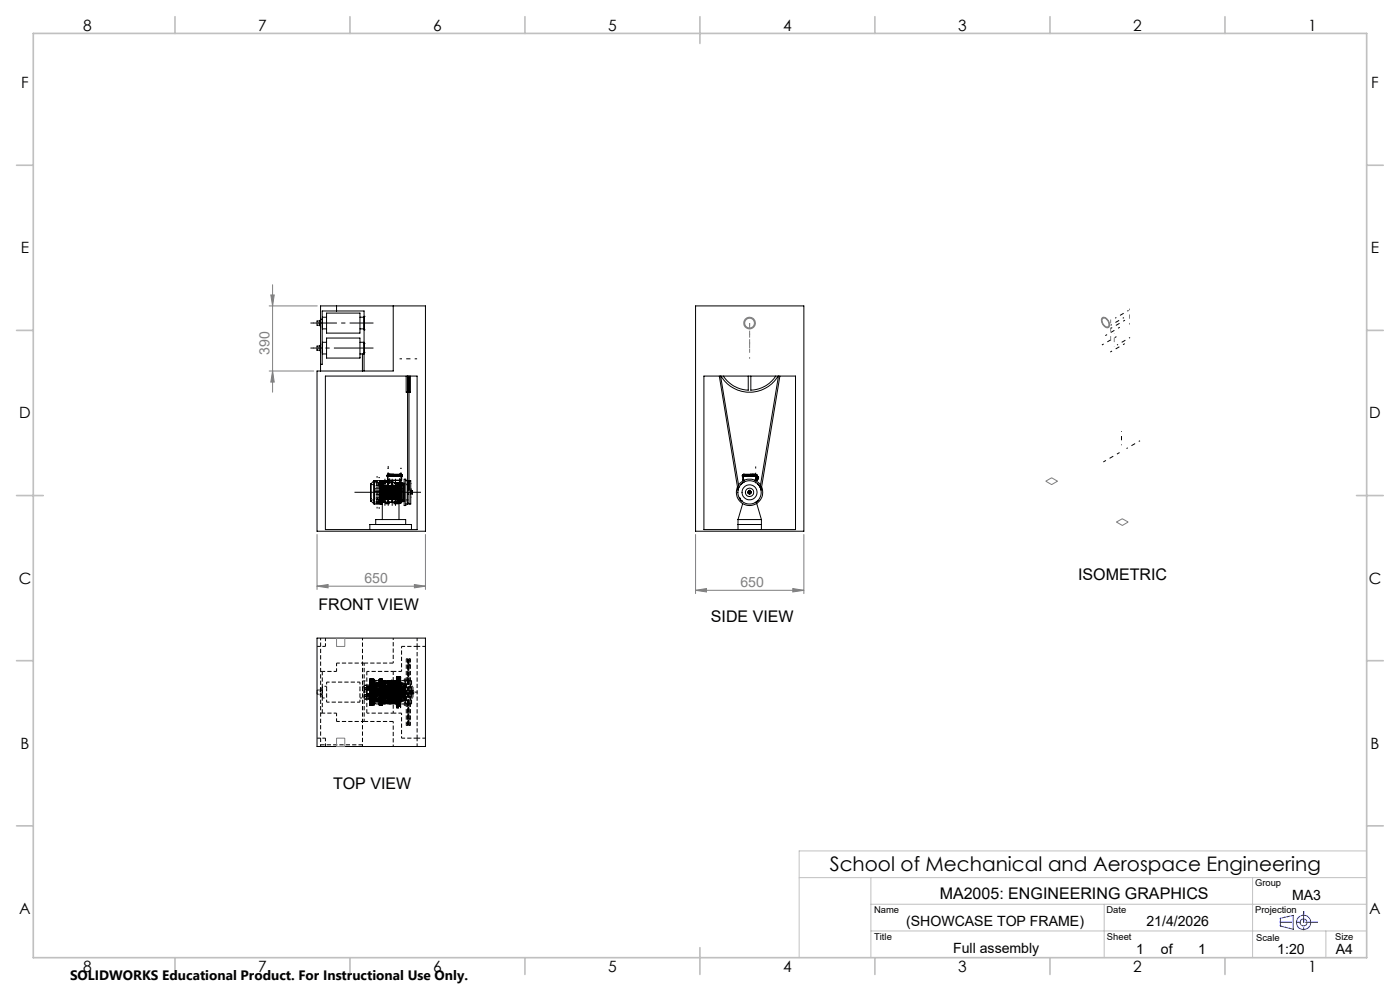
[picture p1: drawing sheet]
<svg xmlns="http://www.w3.org/2000/svg" width="420mm" height="297mm" viewBox="0 0 420 297" stroke-linecap="round" stroke-linejoin="round" font-family="sans-serif">
<defs><g id="words">
<text font-size="6" x="248.9" y="261.1">School of Mechanical and Aerospace Engineering</text>
<g font-size="4.8" fill="#010000">
<text x="323.4" y="173.7">ISOMETRIC</text>
<text x="95.5" y="182.8">FRONT VIEW</text>
<text x="213.3" y="186.4">SIDE VIEW</text>
<text x="99.9" y="236.3">TOP VIEW</text>
</g>
<text font-size="4.8" x="281.9" y="269.4">MA2005: ENGINEERING GRAPHICS</text>
<g font-size="4.7">
<text x="25" y="9.2">8</text>
<text x="77.5" y="9.2">7</text>
<text x="130" y="9.2">6</text>
<text x="182.5" y="9.2">5</text>
<text x="235" y="9.2">4</text>
<text x="287.5" y="9.2">3</text>
<text x="340" y="9.2">2</text>
<text x="392.5" y="9.2">1</text>
<text x="6.4" y="26.4">F</text>
<text x="411.4" y="26.4">F</text>
<text x="6.2" y="75.9">E</text>
<text x="411.2" y="75.9">E</text>
<text x="5.8" y="125.4">D</text>
<text x="410.8" y="125.4">D</text>
<text x="5.6" y="174.9">C</text>
<text x="410.6" y="174.9">C</text>
<text x="6.2" y="224.4">B</text>
<text x="411.2" y="224.4">B</text>
<text x="5.8" y="273.9">A</text>
<text x="410.8" y="273.9">A</text>
<text x="25" y="291.2">8</text>
<text x="77.5" y="291.2">7</text>
<text x="130" y="291.2">6</text>
<text x="182.5" y="291.2">5</text>
<text x="235" y="291.2">4</text>
<text x="287.5" y="291.2">3</text>
<text x="340" y="291.2">2</text>
<text x="392.5" y="291.2">1</text>
</g>
<g font-size="4.2" fill="#808080">
<text x="80.8" y="106.3" transform="rotate(-90 80.8 106.3)">390</text>
<text x="109.3" y="174.7">650</text>
<text x="222.1" y="175.9">650</text>
</g>
<g font-size="4.2">
<text x="387.6" y="269.8">MA3</text>
<text x="271.8" y="277.4">(SHOWCASE TOP FRAME)</text>
<text x="285.9" y="285.5">Full assembly</text>
<text x="400.7" y="286">A4</text>
</g>
<g font-size="4.2" fill="#010000">
<text x="343.9" y="277.4">21/4/2026</text>
<text x="340.8" y="286">1</text>
<text x="348.3" y="286">of</text>
<text x="359.5" y="286">1</text>
<text x="383.2" y="286">1:20</text>
</g>
<text font-size="4.1" x="21" y="293.7">SOLIDWORKS Educational Product. For Instructional Use Only.</text>
<g font-size="2.8" fill="#010000">
<text x="376.5" y="265.5">Group</text>
<text x="262.2" y="273.5">Name</text>
<text x="332" y="273.5">Date</text>
<text x="376.5" y="273.5">Projection</text>
<text x="262.2" y="281.6">Title</text>
<text x="332.1" y="281.6">Sheet</text>
<text x="376.9" y="282">Scale</text>
<text x="400.5" y="281.6">Size</text>
</g>
</g></defs>
<g fill="none" stroke="#000" stroke-width=".3">
<path d="M96 97v.3M96 97.4l.1 .2M96 96.2h-.9v1.3h.9M96 97h.1M96 97.3h.1M96 96.9h.1M96 96.9v.1M96 97.3v.1M96 97.4h.1M96.1 96.1l-.1 .8M96.1 95.7h.1M96.1 95.7v2.3"/>
<path d="M96.1 98h.1M96.7 95.7h.1M96.7 98h.1M98 93.8h10v6h-10zM98 95.1h-1.3v3.5h1.3M101 91.7v1.5M108 95.1h1.2M108 98.6h1.2M109.2 94.8h.1M109.2 98.8h.1M109.2 94.8v4M118 91.7v19.5h-22.9v48h32.5v-67.5h-31.4v19.5"/>
<path d="M208.7 91.7h32.5v67.5h-32.5zM95.1 104.9h.9M95.1 104.9h.1M96 103.7h-.9v1.2M96.1 103.6v1.5M96.1 103.1v2.4M96.1 105.5h.1M96.1 103.1h.1M96.2 109.2h.5v-16h12.5v18M96.7 105.5h.1M96.7 103.1h.1M97.6 112.7h27.5v46h-27.5z"/>
<path d="M98 101.3h10v6h-10zM98 102.6h-1.3v3.5h1.3M108 102.6h1.2v3.5h-1.2M108.7 106.1v5.1M109.2 105.7h.1M109.2 102.9h.1M121.8 112.7v4.8h.5M122.3 117.5h.1M122.3 117.5v-4.8v34.3M122.7 117.5h.1M122.7 117.5v-4.8v34.3M123.1 112.7v4.8h-.4"/>
<path d="M211.2 112.7h27.5v46h-27.5zM215.8 112.7l5.6 34.2M216.2 112.7l5.5 33.4M216.3 112.7a10 10 0 0 0 17.1 0M217 112.7a9.4 9.4 0 0 0 7.5 4.2v-4.2M225.2 112.7v4.2a9.4 9.4 0 0 0 7.5-4.2M233.5 112.7l-5.5 33.4M234 112.7l-5.7 34.2M110.9 158.7v-1.5h12.5v1.5M111.2 147.3h.1M111.2 147.3v.5M111.2 147.8v2.3"/>
<path d="M111.2 145v2.3M111.2 145h.1M111.2 150.1h.1M111.3 145v5.1M111.3 150.1l.8 .9M112.1 151l.2 .1M112.1 144.1v6.9M112.1 144.1l-.8 .9M112.3 144l-.2 .1M112.3 144h1.7v.6M112.3 144v7.1M112.7 157.2v-1.5h9v1.5"/>
<path d="M113 145.4l.1 .2M113 149.7l.1 .8h.9M113 145.4l.1 .1M113.1 149.6l-.1 .1M113.1 149.6h.9M113.1 145.6h.9M113.1 145.5h.9M113.1 145.5v.1M113.1 149.6h.1M113.6 145.2h.1M113.6 145.2h.3M113.6 150.2h.3"/>
<path d="M113.6 150.2h.1M113.6 150.2v.1M113.7 145.2h.1M113.7 150.3v.1M113.7 145.1h.1M113.7 150.3h.1M113.7 145.1v.1M113.7 150.4h.1M113.7 145.1l.1 .1M113.8 150.3h.1M113.8 145.2h.1M113.8 145.1v.1"/>
<path d="M113.8 150.4h.1M113.8 150.3v.1M113.8 150.3l-.1 .1M113.8 145.1h.1M113.9 145.2h.1M113.9 150.2h.1M113.9 150.2v.1M114 145.6v4M114 150.5v.6h-1.7M114 149.6v.9M114 144.6h-.9l-.1 .8M114 144.6v.9"/>
<path d="M114 150.6h.1M114 144.5h.1M114 150h.1M114 145.4h.1M114 145.1h.1M114 149.7h.1M114 145.5v.1M114 149.6h.1M114.1 147.4h.1M114.1 147.8h5.9M114.1 146.9v.1M114.1 148.2v.1"/>
<path d="M114.1 148.7h5.9M114.1 146v.1M114.1 149.1h.1M114.1 150.4h.1M114.1 150.6h.1M114.1 144.5h.1M114.1 144.6h.1M114.1 149.8v.1M114.1 145.3h.1M114.1 149.9v.3M114.1 145.3v-.4h.4v.4M114.1 145.3h.4"/>
<path d="M114.1 144.8h.4M114.1 147.4h5.9M114.1 145.3v.5l.4-.1M114.1 146h.1M114.1 147.3v.1M114.1 146.5h5.9M114.1 149.1h5.9M114.1 149.9h.4M114.1 149.8h.4M114.1 150.2v.4M114.1 150.4v.3M114.1 150.5v.3"/>
<path d="M114.1 150.5v.4M114.1 147.3l.1 .1M114.1 147.8h.1M114.1 146.9h.1M114.1 148.2h.1M114.1 147.3h.1M114.1 148.7h.1M114.1 146.5h.1M114.1 146.4v.1M114.1 145.6h.1M114.1 149.5h.1M114.1 145.6v.1"/>
<path d="M114.1 149.5v.1M114.1 150.3h.1M114.1 144.8h.1M114.1 150.3l.1 .1M114.1 150.6l.1 .1M114.1 150.7h.1M114.1 144.4h.1M114.1 150.7l.1 .1M114.1 150.8h.1M114.1 144.2h.1M114.1 150.8l.1 .2M114.1 150.9l.1 .1"/>
<path d="M114.1 150.9h.1M114.1 144.2v.6M114.1 150.2v.1M114.1 148.3h5.9M114.1 146.4h5.9M114.1 146.4h.1M114.1 144.5v.3M114.1 144.4v.3M114.1 147.7v.1M114.1 147.7h.1M114.1 146.4l.1 .1M114.1 148.6l.1 .1"/>
<path d="M114.1 148.6v.1M114.1 148.6h.1M114.1 149l.1 .1M114.1 149v.1M114.1 146.1h.1M114.1 145.6h.9M114.1 147.7h5.9M114.1 144.2v.5M114.1 149h.1M114.1 150.2v.5M114.1 147h1.5M114.1 148.6h5.9"/>
<path d="M114.1 146.1h5.9M114.1 149h5.9M114.1 145.7h1.2M114.1 149.5h.9M114.2 147.4h.1M114.2 147.7v.1M114.2 148.2h.1M114.2 146.5h.1M114.2 146l-.1 .1M114.2 149.1h.1M114.2 145.6h.1M114.2 149.5h.1"/>
<path d="M114.2 145.6h-.1M114.2 149.5h-.1M114.2 144.7l-.1 .1M114.2 144.7h.1M114.2 150.4h.1M114.2 144.5h-.1M114.2 144.4v.1M114.2 144.4l-.1 .1M114.2 144.3l-.1 .1M114.2 144.2v.1M114.2 144.2l-.1 .2M114.2 144.2h-.1"/>
<path d="M114.2 144.1v.1M114.2 144.1l-.1 .1M114.2 151h.1M114.2 144.1h.1M114.2 151h.5M114.2 150.6h.5M114.2 150.4h.8M114.2 144.4h2.5M114.2 150.7h.5M114.2 144.2h2.5M114.2 150.8h.5M114.2 144.1h2.5"/>
<path d="M114.2 147.7l5.7 .1M114.2 146.9h.1M114.2 150.6v.1M114.2 150.8h.1M114.2 146.9h1.4M114.2 144.3h2.5M114.4 149.4h-.3v.4M114.4 145.8v.2M114.4 146.1v.3M114.4 146.5v.4M114.4 147v.3M114.4 147.4v.3"/>
<path d="M114.4 147.8v.4M114.4 148.3v.3M114.4 148.7v.3M114.4 149.1v.3M114.4 149.4l.1 .1M114.5 149.8v.1M114.5 145.3h.1M114.5 149.9v.3h-.4M114.5 150h.1M114.5 145.4h.1M114.5 149.7h.1M114.5 145.3v.3"/>
<path d="M114.5 149.6v.2M114.5 145.1h.1M114.5 145.1v.2M114.5 145.3v.1M114.5 149.7v.3M114.5 149.8h.1M114.5 145.1l.1 .2M114.5 149.7l.1 .1M114.6 149.8l-.1 .2M114.6 145.3l-.1 .1M114.6 145.3l.4 .1M115 149.1h.1"/>
<path d="M115 146h.1M115 149.5l-.9 .1M115 149.5h.1M115 145.6h.1M115 146v-.5h4.1v.5M115 149.4h.3M115 146.1v.2M115 149.7l-.4 .1M115 149.7v.8M115 144.7h-.8M115 148.8l.1 .5 .6-.1M115 148.8v.2z"/>
<path d="M115 145.5v.2M115 149.4v.2M115.1 149.1h.1M115.1 146.1h.1M115.1 146h.1M115.1 149.1l.4 .1M115.1 146v-.2h.7v.2M115.1 146.1l-.1 .2M115.2 149.3h.1M115.2 145.8h.1M115.2 145.7v.1M115.2 149.3v.1"/>
<path d="M115.3 149.6h.1M115.3 149.6h.3M115.3 149.4h.1M115.3 145.5h.3M115.3 145.5h.1M115.3 145.7h.1M115.3 149.4h.3M115.3 145.7h.3M115.3 150.5l.1-.5 .2 .1v.4M115.3 145.5v.2M115.3 149.4v.2M115.4 149.6h.1"/>
<path d="M115.4 145.5h.1M115.4 145.5l-.4-.1v-.8h.3l.1 .5h.2v-.5h.7v.5h.3v-.5h.9v.5l.3-.1v-.4h.7v.5l.3-.1v-.4h.3v.8l-.4 .1M115.4 149.6l-.4 .1M115.5 145.7v.3M115.5 147.4v.3M115.5 147v.3M115.5 147.8v.4M115.5 146.5v.4M115.5 148.3v.3M115.5 146.1v.3M115.5 148.7v.3M115.5 149.2v.2"/>
<path d="M115.5 149.2h.2M115.6 147.3v.1M115.6 147.3h.1M115.6 147.4h.1M115.6 146.9h.1M115.6 146.4v.1M115.6 146.4h.1M115.6 146.5h.1M115.6 146.9l.1 .1M115.6 147h.1M115.6 146.9h-1.5M115.6 146.9v.1"/>
<path d="M115.6 149.6h.1M115.6 149.4h.1M115.6 145.5h.1M115.6 145.7h.1M115.6 145.5v.2M115.6 149.4v.2M115.6 149.4h.7M115.6 145.7h.7M115.7 147h.2M115.7 146.8l-.1 .1M115.7 146.8h.2M115.7 147h.1"/>
<path d="M115.7 146.8h.1M115.7 145.7v.3M115.8 146.9h.1M115.7 146.9h.1M115.7 149.2v.2M115.9 148.7h.1M115.9 146.4h.1M115.9 146.8l.1 .1M115.9 147h.1M115.9 146.1h.1M115.9 146.1v.3M115.9 146.8h.1"/>
<path d="M115.9 148.7v.3M116 146.9l-.1 .1M116 147h-.1M116 146.9h.1M116 146.9h2.1M116 147h2.1M116 146.1v.3M116 146.9v.1M116 148.7v.3M116 149h.1M116.1 142.4h4.5v.3h-4.5zM116.1 146v-.2h.7v.2"/>
<path d="M116.1 142.7l.1 .1M116.2 149.2h.5M116.2 145.7v.3M116.2 149.2v.2M116.2 142.8v1.1h4.3v-1.1M116.2 142.8h4.3M116.3 149.6h.1M116.3 149.6h.3M116.3 145.7h.1M116.3 145.5h.1M116.3 145.5h.3M116.3 149.4h.1"/>
<path d="M116.3 149.4h.3M116.3 145.7h.3M116.3 150.5l.1-.5 .2 .1v.4M116.3 142.3h.3M116.3 145.5v.2M116.3 149.4v.2M116.3 142.4l.1 .4M116.3 142.3h.1M116.3 142.2v.1M116.3 142.2h.2M116.3 142.3h.2M116.4 142.3h.1"/>
<path d="M116.4 142.8h.1M116.4 142.2h.8M116.4 142.2h.1M116.4 142.2h1.2M116.4 142.8l.1 1.1M116.4 142.2h-.1M116.5 142.2h.2M116.5 142.2v.1M116.5 145.7v.1M116.5 149.3v.1M116.5 142.3h.1M116.6 142.3v.1"/>
<path d="M116.6 149.6h.1M116.6 145.5h.1M116.6 149.4h.1M116.6 145.7h.1M116.6 143.9l.3 .1M116.6 149.4h.9M116.6 145.7h.9M116.6 145.5v.2M116.6 149.4v.2M116.7 145.7v.3M116.7 144.4v.1M116.7 142.2v.2"/>
<path d="M116.7 144v.6M116.7 149.2v.2M116.7 146.1l.1 .3M116.8 148.7h.1M116.8 146.4h.1M116.8 149.1l-.1 .1M116.8 148.7v.3M116.8 148.7v.6l-.6-.1M116.8 146.1v.3M116.9 148.7h.1M116.9 146.4h.1M116.9 146.1h.1"/>
<path d="M116.9 143.9v.1M116.9 145.7v.3M116.9 146.1v.3M116.9 148.7v.7M116.9 144v.6M117.2 142.2h.1M117.2 149h.1M117.2 148.7h.1M117.2 146.4h.1M117.2 149.1l-.3 .1v.2M117.2 145.7v.3M117.2 146.1v.3"/>
<path d="M117.2 148.7v.7M117.2 148.7v.3M117.3 148.7h.1M117.3 146.4h.1M117.3 146.1h.1M117.3 146h.1M117.3 146.1v.3M117.3 148.7v.6h.6M117.4 149.3h.1M117.4 145.8h.1M117.4 145.7v.1M117.4 149.3v.1"/>
<path d="M117.4 145.8l-.1 .2M117.5 149.6h.1M117.5 145.5h.1M117.5 145.5l.3 .2M117.5 145.7h.1M117.5 149.4h.1M117.5 149.4h.3M117.5 145.7h.3M117.5 150.5l.1-.5 .2 .1v.4M117.5 145.5v.2M117.5 149.4v.2M117.6 142.2h.1"/>
<path d="M117.7 145.7v.1M117.7 149.3v.1M117.8 149.4v.2h-.3M117.8 149.4h.7M117.8 145.7h.7M117.9 145.8h.1M117.9 149.3h.1M117.9 145.7v.3M117.9 146h.1M117.9 149.2l-.5 .1M117.9 145.8h-.6v.2M117.9 149.1v.3"/>
<path d="M118 142.1l-1.6 .1M118.1 148.7h.1M118.1 146.4h.1M118.1 146.1h.1M118.1 146.1v.3M118.1 148.7v.3M118.1 146.9l.1 .1M118.1 147h.1M118.1 146.9h.1M118.1 146.9v.1M118.2 146.1v.3M118.2 146.8l-.1 .1"/>
<path d="M118.2 146.8h.2M118.2 147h.2M118.2 147h.1M118.2 146.8h.1M118.2 148.7v.3M118.2 149h.1M118.3 146.9h.1M118.3 146h.1M118.3 149.1l.1 .3M118.3 145.8h.7l-.1 .2M118.4 145.8h.1M118.4 149.3h.1"/>
<path d="M118.4 145.7l-.1 .3M118.4 145.8l-.1 .2M118.4 146.8l.1 .1M118.4 147h.1M118.4 146.8h.1M118.5 146.9h.1M118.5 146.4h.1M118.5 149.6h.1M118.5 145.5l.3 .2M118.5 145.5h.1M118.5 145.7h.1M118.5 149.4h.1"/>
<path d="M118.5 149.4h.3M118.5 145.7h.3M118.5 150.5l.1-.5 .2 .1v.4M118.5 146.9h1.5M118.5 145.5v.2M118.5 146.4v.1M118.5 146.9v.1M118.5 147.3v.1M118.5 149.4v.2M118.5 147.4h.1M118.5 147.3h.1M118.5 146.5h.1"/>
<path d="M118.5 146.9l-.1 .1M118.5 147h-.1M118.5 147h1.5M118.6 147.4v.3M118.6 147.8v.4M118.6 147v.3M118.6 148.3v.3M118.6 146.5v.4M118.6 146.1v.3M118.6 148.7v.3M118.6 145.8v.2M118.6 149.2v.1"/>
<path d="M118.6 149.2l-.2 .1M118.6 145.7v.1M118.6 149.3v.1M118.7 149.6h.1M118.7 145.5h.1M118.7 149.6l.4 .1M118.8 149.4v.2h-.3M118.8 149.4h.3M118.8 145.7h1.2M118.9 145.8h.1M118.9 149.3h.1M118.9 145.7v.1"/>
<path d="M118.9 149.3v.1M118.9 149.1l-.3 .1M118.9 149h.1M119 148.8l.1 .8h-4.1v-.5M119 146.1v.3l.1-.3M119 148.8v.5h-.7M119 148.8l-.1 .2M119.1 146.1h.1M119.1 145.7h.1M119.1 149.4h.1M119.1 149.5v.1M119.1 144.7h.1"/>
<path d="M119.1 150.4h.1M119.1 149.5l.9 .1M119.1 149.7l.2 .1M119.1 149.7v.8M119.2 147.8h.1M119.2 147.3v.1M119.2 147.4h.1M119.2 147.7h.1M119.2 147.7v.1M119.2 147.3h.1M119.2 148.2h.1M119.2 146.9h.1"/>
<path d="M119.2 146.5h.1M119.2 148.6v.1M119.2 148.7h.1M119.2 148.6h.1M119.2 146.4v.1M119.2 146.4h.1M119.2 146h.1M119.2 146v.1M119.2 149.1h.1M119.2 146.1h.1M119.2 149h.1M119.2 149v.1"/>
<path d="M119.2 149.5h.1M119.2 145.6h.1M119.2 150.4h.1M119.2 144.7h.1M119.2 148.7h.7M119.2 146h.7M119.2 149.5l.7 .1M119.2 144.7l.5 .1M119.3 150h.1M119.3 145.3l-.2 .1M119.4 149.6l-.1 .3M119.4 145.1v.3"/>
<path d="M119.4 149.6v.4M119.4 149.6h.2M119.4 150h.2M119.4 145.1h.2M119.4 145.4h.2M119.6 149.8v.1M119.6 145.3h.1M119.6 149.9v.3h.9M119.6 145.3l.9 .1M119.6 149.9h.4M119.6 149.8h.9M119.6 145.3h.9"/>
<path d="M119.6 145.3v.3M119.6 149.6v.2M119.7 149.4h.3v.5M119.7 150.6h-5v5.1M119.7 145.8v.2M119.7 146.1v.3M119.7 146.5v.4M119.7 147v.3M119.7 147.4v.3M119.7 147.8v.4M119.7 148.3v.3M119.7 148.7v.3"/>
<path d="M119.7 149.1v.3M119.7 150.6v5.1M119.7 149.4l-.1 .1M119.7 150.2l-.5 .2M119.8 143.9l.1 .9-.7-.1M119.9 150.2l-.7 .2M119.9 147.7v.1M119.9 147.4h.1M119.9 147.3h.1M119.9 147.7h.1M119.9 146.9h.1M119.9 148.2h.1"/>
<path d="M119.9 148.2l.1 .1M119.9 146.9l.1 .1M119.9 146.5h.1M119.9 149.1h.1M119.9 146l.1 .1M119.9 146h.1M119.9 149.5h.1M119.9 145.6h.1M119.9 149.5v.1M119.9 149.6h.1M119.9 150.5h.1M119.9 150.6v.1"/>
<path d="M119.9 150.7v.1M119.9 150.8h.1M119.9 146h-.7M119.9 150.5l-.2 .1M119.9 150.5l-.4 .1M119.9 150.6l-.2 .1M119.9 147.8h.1M119.9 148.7h.1M119.9 148.6h.1M119.9 150.7h.1M119.9 147.3v.1M119.9 148.6v.1"/>
<path d="M119.9 147.3l-.7 .1M119.9 146.9h-1.4M119.9 148.6l-.7 .1M119.9 150.7h-.2M119.9 150.8h-.2h.2M119.9 150.8l-.2 .1M120 147.8h.1M120 147.4h.1M120 147.3h.1M120 146.9h-.1M120 148.3h.1M120 146.9h.1"/>
<path d="M120 148.2h.1M120 147h.1M120 148.6h-.1M120 146.4l-.1 .1M120 147.7v.1M120 148.7h.1M120 146.5h.1M120 148.6h.1M120 146h-.1M120 146.4v.1M120 149.1h.1M120 146.1h.1"/>
<path d="M120 146h.1M120 149l-.1 .1M120 146h-5.9M120 149v.1M120 145.6h-.9M120 149.5h-.9M120 145.6h.1M120 149.5h.1M120 149.6h.1M120 150.4l-.1 .1M120 150.4h.1M120 150.6h-.1"/>
<path d="M120 150.6h.1M120 150.7h-.1M120 150.7h.1M120 150.8h-.1M120 144v.8h-.4M120 147.3h-5.9M120 146.4h.1M120 147.7h.1M120 149h.1M120 148.2h-5.9M120 146.9v.1M120 148.2v.1"/>
<path d="M120 146v.1M120 144.9v.9l-.4-.1M120 145.6v.1M120 149.9v.8M120 149.5v.1M120 142.1h.3M120 150.6l-.1 .1M120 150.7l-.1 .1M120 144.5h.1M120 145.1h.1M120 149.7h.5M120 150h.1"/>
<path d="M120 142.1v.3M120 147.3v.1M120 142.1l-3.3 .1M120.1 145.9v3.3M120.1 145.9h.1M120.1 149.2v.1M120.1 150.1v.5M120.1 144.5v.5M120.1 149.5v.7M120.1 144.9v.7M120.1 145.6v.3M120.1 149.3v.2"/>
<path d="M120.1 143.9l-3.2 .1M120.1 150.1h.1M120.1 145h.1M120.1 144.5l.4 .1M120.1 145.9h.4M120.1 145.6l.4 .1M120.1 142.3h.3M120.1 142.3v.1M120.2 142.3h-.1M120.2 142.3h.1M120.3 142.3h.1M120.3 142.1h.1"/>
<path d="M120.3 142.1v.2M120.3 142.8h.1M120.3 142.8v1.1M120.3 142.1l.2 .3M120.4 142.3l-.1 .5M120.5 145.9v3.3M120.5 144.9h-.9v.4M120.5 149.4v.4M120.5 145.3v.4M120.5 149.8v.4M120.5 144.9v.4M120.5 145.7v.2"/>
<path d="M120.5 149.2v.2M120.5 144.6v.3M120.5 150.2v.3l-.4 .1M120.5 144.6l.2 .2M120.5 145.1h.1M120.5 150h.1M120.5 149.2h-.4M120.5 149.4l-.4 .1M120.5 149.7v.3M120.5 145.1v.3M120.5 149.7l.1 .1M120.6 149.9l-.1 .1"/>
<path d="M120.6 149.8v.1M120.6 142.7l-.1 .1M120.7 144.8v5.6M120.7 150.4l-.2 .1M120.7 144.8l.4 .1M121.1 150.2l.1 .1M121.1 144.9v5.3M121.1 150.2l-.4 .2M121.2 144.8l-.1 .1M121.2 143.6h.5v7.9h-.5zM121.7 151.1h.6M121.7 144.1h.6"/>
<path d="M122.3 144.1h.1M122.3 144.1v7M122.3 151.1v-.3l.4 .3M122.3 148.1h.3M122.7 144.1h.1M122.7 144.1v7M122.7 144.1h.5v7h-.5M123.2 147.1h.1M123.2 148h.5M123.2 147h.1M123.3 147l.2 .1M123.3 147v.1"/>
<path d="M123.5 147.1h-.2M123.5 147.1h.2M123.7 147.1v.9M221.3 145.9a3.9 3.9 0 0 0 3.6 5.6 3.9 3.9 0 0 0 3.6-5.6M221.4 155.7h7M221.4 157.2h7M221.4 155.7v3M221.6 145.4a4 4 0 0 1 6.6 0M221.8 149.2v.1M221.8 149.3l.6 .7M221.8 149.3h.1M222.4 150l.1 .1"/>
<path d="M222.4 145.1l-.1 .1M222.4 150h.1M222.4 145.1h.1M222.7 142.7l.1 .1M222.8 142.8h4.1M222.8 142.8v1.1h.5M222.8 150.9l-1.4 4.8M222.9 142.3h.3M222.9 142.3v.4M223 142.3h-.1M223 142.3h.1M223 142.7v.1"/>
<path d="M223 142.8h.1M223 142.8l.1 1.1M223 142.1h.3M223 142.1l-.2 .3M223 142.1v.2M223.1 144.5l-.7 .6M223.1 144.5h.1M223.1 142.3h.1M223.1 143.9l.1 .1M223.2 142.3v.1M223.2 144.5h-.1M223.3 142.1h1.8"/>
<path d="M223.3 142.1v.3M224.4 147.6l.1 .3M224.7 147h.3M224.7 147a.51 .51 0 0 0-.4 .5 .51 .51 0 0 0 .6 .5 .51 .51 0 0 0 .4-.6l-.3-.4M225.1 142.1h1.6v.3M225.1 142.1l1.3 .1M225.2 147.2l.1 .2M225.5 142.2h.1M225.5 142.2h1.2M226 142.2h.8M226 142.2h.1M226.4 142.2h.3"/>
<path d="M226.4 143.9h.5M226.4 142.2v.2M226.6 142.3h.2M226.6 144h.1M226.6 142.3v.1M226.6 142.3h.1M226.6 143.9v.1M226.6 150.6h.1M226.7 142.3h.1M226.7 142.2h.1M226.7 142.8h.1M226.7 142.8v1.1"/>
<path d="M226.8 142.3h.1M226.8 142.2h.1M226.8 142.2l.1 .2M226.8 142.3l-.1 .5M226.9 143.9h.3M226.9 142.8v1.1M227 150.9l1.4 4.8M227.1 142.7v-.3h-4.4v.3h4.5M227.2 142.7v1.2M227.2 142.7h.1M227.2 142.7l.1 .3M227.2 142.8h.1"/>
<path d="M227.2 143.7h.1M227.2 142.8l.1 .3M227.2 143l.1 .1M227.2 143.3h.1M227.3 143v.1M227.3 143.2h.1M227.3 143.3l-.1 .6M227.3 143.1h.1M227.3 145v.1M227.3 143h.1M227.3 143.1v.1M227.3 143.3h.1"/>
<path d="M227.3 143l-.1 .3M227.3 143.3l-.1 .4M227.3 143.2v.1M227.3 150l-.7 .6M227.3 145.1l.6 .7M227.3 150h.1M227.3 145.1h.1M227.4 150h-.1M227.9 145.8h.1M227.9 145.8v.1M228.4 155.7v3M95.1 191.2h32.5v32.5h-32.5z"/>
<circle cx="113.8" cy="150.3" r=".13"/>
<circle cx="113.8" cy="145.2" r=".13"/>
<circle cx="224.9" cy="147.6" r=".43"/>
<circle cx="224.9" cy="147.6" r="2.25"/>
<circle cx="224.9" cy="147.6" r="3.5"/>
<circle cx="224.9" cy="147.6" r=".15"/>
<circle cx="224.9" cy="147.5" r=".16"/>
<circle cx="224.9" cy="147.6" r=".25"/>
<circle cx="224.9" cy="147.6" r="1.24"/>
<circle cx="224.9" cy="147.5" r=".13"/>
<circle cx="224.9" cy="147.6" r=".47"/>
</g>
<g fill="none" stroke="#000" stroke-width=".3" stroke-dasharray="1.3 .6" stroke-dashoffset=".3" stroke-linecap="butt">
<path d="M97.6 191.2v2.5M97.6 193.7h-2.5M101 198.7v2.5M101 198.7h8.2M125.1 193.7v-2.5M127.6 193.7h-2.5M96.7 206.4v.7M101 213.7v2.5M101 216.2h8.2M109.3 206.4v-.7M110.6 209.4h-.3h.3M111.3 205.6v4.4"/>
<path d="M111.5 206.8v1.3v-1.3M111.5 208.1h.7M111.6 206.2l.6 .4M111.6 208.7l.6-.4M111.6 206.2l.6 .3M111.6 207.4h.7M111.6 207.8h.7M111.6 207.1h.7M111.6 207.9h.7M112.2 208.3l-.6 .4M112.2 206.5l-.6-.3M112.2 206.6l-.6-.4"/>
<path d="M112.2 206.8h-.7M112.3 207.4h-.7M112.3 207.1h-.7M112.3 207.8h-.7M112.3 206.9l-.7 .1M112.3 206.9h-.7M112.3 207.9h-.7M112.3 205v5.9v-7v1.1M112.4 205.8v3.2v-3.2M112.5 205.3v.7M112.5 209.6v-.7M112.9 208.7l.6-.1"/>
<path d="M112.9 204.7v.7M112.9 209.5v.6M113 207v.7M113.3 207v.7M113.5 206.2h-.6M113.6 210.2h.3h-.3M114.2 207.3h2.6M114.2 207.6h2.6M114.2 208h2.5M114.2 206.8h.7M114.2 206.4h2.5M114.2 208.5h2.5"/>
<path d="M114.2 205.9h2.5M114.4 208.9h.6M114.4 204.8l.6 .1M114.4 206h.6M115 206h-.6M115 210l-.6 .1M115 204.9l-.6-.1M115 208.9h-.6M115.6 207.9h.6M115.6 208.7h.6M115.7 209.3h.6M115.7 205.4h.6"/>
<path d="M115.7 210.4h.6M115.9 206.7l.2 .1-.2 .2M115.9 207l-.2-.1 .2-.2M115.9 207.1l.2-.2-.2-.2M115.9 206.7l-.2 .1 .2 .3M116.2 206.9h-.6M116.2 206.1h-.6M116.3 209.5h-.6M116.3 205.5h-.6M116.3 204.5h-.6M116.4 207.2a1.58 1.58 0 0 0 1.6-1.6M116.6 205.5h.7"/>
<path d="M116.7 206.3h-2.5M116.7 208.6h-2.5M116.7 206.7h-2.5M116.7 208.1h-2.5M116.8 207.2h-2.6M116.8 207.7h-2.6M116.8 205.9h-2.6M116.8 209h-2.6M117.1 205.8h-.2h.2M117.1 209h-.2h.2M117.2 208.3l.1-.2h-.3M117.3 208.5v-.7"/>
<path d="M117.3 206.1h.7M117.3 207.9h.7M117.3 208.7h.7M117.4 208.5v-.7M117.5 207.1v-.7M117.7 207.7l.2 .2-.2 .2M117.7 208.1l-.3-.2 .3-.2M117.7 208.2l.2-.1-.2-.2M117.7 207.9l-.3 .1 .3 .2M117.8 209.3h.7M117.8 205.4h.7M117.8 210.4h.7"/>
<path d="M117.8 207.3v-.6M118 201.2h2.5M118 213.7h2.5M118 207.9h-.7M118 208.7h-.7M118 206.1h-.7M118 205.7v.6M118 207.8v.7M118.5 209.5h-.7M118.5 205.5h-.7M118.5 204.5h-.7M118.5 204h.7"/>
<path d="M118.5 204.2h.7M118.9 209.8h.7M119 206.3h.6M119 208.6h.6M119.2 204h-.7M119.2 204.2h-.7M119.5 205.5h.6M119.5 209.5h.6M119.6 209.7h-.7M119.7 206h-.6M119.7 208.9h-.6M119.7 210.1l-.6-.1"/>
<path d="M119.7 204.8l-.6 .1M120.2 209.8h-.7M120.3 209h-.2h.2M120.3 205.8h-.2h.2M120.9 210l.4-.5M120.9 207.6v-.6M121.2 207.6v-.6M121.3 207.4v2.1v-4.2v2.1M121.3 205.3l-.4-.5M121.4 206.8v1.3v-1.3M121.5 208.9l.1-.7M121.5 206l.1 .6"/>
<path d="M121.6 208l-.1 .7M121.6 206.9l-.1-.7M122 209.7v-4.5M122.3 217.1v-6.4M122.3 204.2v-6.4M122.4 216.7v-6.4M122.4 204.6v-6.4M122.6 216.7v-6.4M122.6 204.6v-6.4M122.7 217.1v-6.4M122.7 204.2v-6.4M123.1 209.7v-4.5"/>
<path d="M124.1 206.9h-6.3M95.1 221.2h2.5M97.6 221.2v2.5M125.1 223.7v-2.5M125.1 221.2h2.5"/>
</g>
<g fill="none" stroke="#000" stroke-width=".3" stroke-dasharray="1.3 .6" stroke-dashoffset=".7" stroke-linecap="butt">
<path d="M118 191.2v7.5M96.7 207.1v1.3M112.2 206.7v1.3M112.3 206.8v1.3M112.7 208.8l.2 1.3M112.8 206.1l.1-1.4M112.8 208.8l.1 1.3M112.8 207.1v-1.5M112.8 209.2v-1.5M112.8 205.6v3.6M112.8 206.1l.2-1.4M112.9 204.7l-.2 1.4"/>
<path d="M112.9 205.6v3.7M112.9 210.1l-.1-1.3M112.9 204.7l-.1 1.4M113 210.2l-.2-1.5M113.5 208.1h1.4M113.5 208.1v-1.3M114.2 210.9h1.4M114.2 204h1.4M114.2 210.8h1.4M114.2 210.7h1.4M114.2 204.2h1.4M114.6 204.7v5.5"/>
<path d="M114.6 210.2h5.6M114.9 206.8h-1.4M115.6 208.7v-1.3M115.6 206.1v1.3M115.6 204h-1.4M115.6 204.2h-1.4M115.6 210.9h-1.4M115.6 210.8h-1.4M115.6 210.7h-1.4M115.9 207.4v-1.1v.3M116.2 208.7v-1.3M116.2 206.1v1.3"/>
<path d="M116.2 209.2v-3.6M116.7 208.9v-1.3M116.7 207.3v-1.4M117.3 206.1v1.5M118 216.2v7.5M118 206.1v1.5M118 206.3v1.5M118 207.9v.7v-.7M118 208.7v-1.4M119.2 208.1h1.5M119.2 208.1h1.4M120.2 204.7h-5.6"/>
<path d="M120.5 201.2v-7.5M120.5 205.6v3.6M120.6 206.8h-1.4M120.7 210.2v-5.6M120.7 206.8v1.3M120.7 206.8h-1.5M121.6 206.6v1.4M121.8 207.6h1.5M121.8 207.3h1.5M121.8 207.9h1.5M123.3 207h-1.5M120.5 221.2v-7.5"/>
</g>
<g fill="none" stroke="#000" stroke-width=".3" stroke-dasharray="1.3 .6" stroke-dashoffset=".2" stroke-linecap="butt">
<path d="M125.1 193.7h-4.6M109.3 209.2v-2.8M112.3 207.4v.7v-1.4v.7M112.6 207.4v.7v-1.4v.7M113.5 207.4v1.2v-2.4v1.2M115.6 204.1h2.9M115.6 204.3h2.9M115.6 210.8h2.9M115.6 210.6h2.9M118 201.2v6.6M118.5 210.7h-2.9M118.5 210.6h-2.9"/>
<path d="M118.5 204.1h-2.9M118.5 204.3h-2.9M120.9 207.4v2.6v-5.2v2.6M121.1 209.2h2.8M121.1 207.9h2.8M121.9 217.4v-20M122.3 217.4v-6.5M122.3 203.9v-6.5M122.3 210.7v-6.5M122.4 217v-6.5M122.4 204.3v-6.5M122.6 217v-6.5"/>
<path d="M122.6 204.3v-6.5M122.7 210.7v-6.5M122.7 217.4v-6.5M122.7 203.9v-6.5M123.1 217.4v-20M123.9 205.7h-2.8M123.9 206.9h-2.8M120.5 221.2h4.6M125.1 221.2v-27.5"/>
</g>
<g fill="none" stroke="#000" stroke-width=".3" stroke-dasharray="1.3 .6" stroke-dashoffset=".6" stroke-linecap="butt">
<path d="M96.2 191.2v32.5M108.7 191.2v32.5M123.1 199.5h-1.2M123.1 199.1h-1.2M123.1 198h-1.2M96 206.6v1.3M96.7 205.7v1.1M96.7 209.2h1.3M98 204.4v2M98 205.7h-1.3M108 204.4v2M108 209.2h1.2"/>
<path d="M109.2 205.7v1.1M109.2 205.7h-1.2M110.4 208.3v1.1M110.6 209.4v-1.1M110.9 208.8h1.3M110.9 207.5h1.3M110.9 207.2h1.3M110.9 207.7h1.3M110.9 207.9h1.3M110.9 207h1.3M110.9 206.8h1.3M110.9 208.2h1.3"/>
<path d="M110.9 208.4h1.3M110.9 206.5h1.3M110.9 206.3h1.3M110.9 208.6h1.3M110.9 208.1h1.3M110.9 206.1h1.3M110.9 207.6h1.3M110.9 206.6h1.3M110.9 207.1h1.3M110.9 208h1.3M110.9 205.9h1.3M110.9 206.7h1.3"/>
<path d="M110.9 208.5h1.3M110.9 209.1h1.3M110.9 206.2h1.3M110.9 205.7h1.3M110.9 209h1.3M110.9 208.9h1.3M110.9 209.5h1.3M110.9 205.8h1.3M110.9 209.3h1.3M110.9 205.4h1.3M110.9 205.3h1.3M110.9 205.5h1.3"/>
<path d="M110.9 209.4h1.3M110.9 209.2h1.3M110.9 209.7h1.3M110.9 209.6h1.3M110.9 209.8h1.3M110.9 205.1h1.3M110.9 204.9h1.3M110.9 205h1.3M110.9 210h1.3M110.9 210.2h1.3M110.9 204.7h1.3M110.9 209.9h1.3"/>
<path d="M110.9 210.1h1.3M110.9 204.6h1.3M110.9 204.8h1.3M110.9 210.3h1.3M110.9 210.5h1.3M110.9 204.4h1.3M110.9 210.4h1.3M110.9 204.3h1.3M110.9 204.5h1.3M110.9 210.6h1.3M110.9 210.7h1.3M110.9 204.2h1.3"/>
<path d="M110.9 204h1.3M110.9 204.1h1.3M110.9 210.8h1.3M110.9 210.9h1.3M110.9 203.9h1.3M110.9 211h1.3M110.9 203.8h1.3M110.9 211.1h1.3M110.9 203.7h1.3M110.9 211.2h1.3M110.9 205.2h1.3M110.9 205.6h1.3"/>
<path d="M110.9 206h1.3M110.9 208.7h1.3M110.9 206.4h1.3M110.9 206.9h1.3M110.9 208.3h1.3M110.9 207.3h1.3M110.9 207.8h1.3M110.9 207.4h1.3M111 209h1.2M111 209.3h1.1M111 209.7h1.1M111 210.1h1.1"/>
<path d="M111 210.4h1.1M111 210.7h1.1M111 210.9h1.1M111 211.1h1.1M111 211.3h1.1M111 211.2h1.1M111 211h1.1M111 210.8h1.1M111 210.5h1.1M111 210.2h1.1M111 209.8h1.1M111 209.4h1.1"/>
<path d="M111 209.5h1.1M111 209.9h1.1M111 210.6h1.1M111 210h1.1M111 209.6h1.1M111 209.2h1.1M111 207.4h1.1M111 207.3h1.1M111 207.8h1.1M111 207.9h1.1M111 206.9h1.1M111 206.8h1.1"/>
<path d="M111 208.3h1.1M111 208.4h1.1M111 206.4h1.1M111 206.3h1.1M111 208.7h1.1M111 208.8h1.1M111 206h1.1M111 205.9h1.1M111 205.5h1.1M111 205.4h1.1M111 205.1h1.1M111 205h1.1"/>
<path d="M111 204.7h1.1M111 210.3h1.1M111 204.4h1.1M111 204.3h1.1M111 204.1h1.1M111 203.9h1.1M111 203.8h1.1M111 203.7h1.1M111 203.6h1.1M111 203.5h1.1M111 204h1.1M111 204.2h1.1"/>
<path d="M111 204.5h1.1M111 204.8h1.1M111 204.9h1.1M111 205.2h1.1M111 205.3h1.1M111 205.6h1.1M111 209h1.1M111 205.7h1.1M111 208.9h1.1M111 206.1h1.1M111 208.5h1.1M111 206.5h1.1"/>
<path d="M111 206.6h1.1M111 208.1h1.1M111 207h1.1M111 207.1h1.1M111 207.6h1.1M111 207.5h1.1M111 208h1.1M111 206.7h1.1M111 208.6h1.1M111 206.2h1.1M111 204.6h1.1M111 205.8h1.1"/>
<path d="M111 209.1h1.1M111 208.2h1.1M111 207.7h1.1M111 207.2h1.1M111 210.8h1.2M111.2 205.2v2M111.2 207.7v2M111.3 210l.9 .9M111.3 209.9l.9 .9M111.5 208v-1.2M112.1 205.4h-1.1M112.1 205h-1.1"/>
<path d="M112.1 204.7h-1.1M112.1 204.3h-1.1M112.1 204.1h-1.1M112.1 203.8h-1.1M112.1 203.7h-1.1M112.1 203.6h-1.1M112.1 203.5h-1.1M112.1 203.9h-1.1M112.1 204.2h-1.1M112.1 204.4h-1.1M112.1 204.8h-1.1M112.1 205.2h-1.1"/>
<path d="M112.1 205.6h-1.1M112.1 204.5h-1.1M112.1 204h-1.1M112.1 204.6h-1.1M112.2 205.8h-1.2M112.2 205.9h-1.2M112.2 206h-1.3M112.2 204l-.9 .9M112.2 206.8h-1.3M112.2 208.4h-1.3M112.2 206.3h-1.3M112.2 208.8h-1.3"/>
<path d="M112.2 209.2h-1.3M112.2 209.6h-1.3M112.2 209.9h-1.3M112.2 210.2h-1.3M112.2 210.5h-1.3M112.2 210.7h-1.2M112.2 210.9h-1.3M112.2 211h-1.3M112.2 210.8h-1.3M112.2 210.6h-1.3M112.2 210.3h-1.3M112.2 210.1h-1.3"/>
<path d="M112.2 209.7h-1.3M112.2 209.4h-1.3M112.2 209h-1.3M112.2 208.1h-1.3M112.2 206.5h-1.3M112.2 208.2h-1.3M112.2 208.6h-1.3M112.2 209.8h-1.3M112.2 210.4h-1.3M112.2 210.7h-1.3M112.2 208.3h-1.3M112.2 206.7h-1.3"/>
<path d="M112.2 206.1h-1.3M112.2 205v5.8v-6.7v.9M112.2 204.1l-.9 .9M112.4 207.3v.6v-1v.4M112.5 208.4v-2M112.8 206.4v2.1M112.9 208.5v-2.1M112.9 210.4l1.1 .1M113.1 204.6v5.7M113.1 210.3v-5.8M113.5 206.4v2.1M113.7 206.8v1.2"/>
<path d="M113.7 207.7h1.2M113.7 208.1h1.2M113.7 208h1.2M113.7 207.9h1.2M113.9 204.6v5.7M114 204.4l-1.1 .1M114.4 207.7h1.1M114.4 207.2h1.1M114.4 207.6h1.1M114.4 208.1h1.1M114.4 206.7h1.1M114.4 208h1.1"/>
<path d="M114.4 208.6h1.1M114.4 206.3h1.1M114.4 208.5h1.1M114.4 210.2l1.1-.1M114.4 204.6l1.1 .2M114.4 210.4l1.1-.1M114.4 204.6l1.1 .1M114.4 204.5l1.1 .1M114.4 204.4l1.1 .1M114.4 210.5l1.1-.2M114.9 207.9h-1.2M114.9 207.5h-1.2"/>
<path d="M114.9 208.1h-1.2M114.9 207.7h-1.2M114.9 206.8h-1.2M114.9 208h-1.2M115.5 209.6v-1.2M115.5 206.5v-1.2M115.5 208.7v-1.3M115.5 207.4v-1.2M115.5 208h-1.1M115.5 207.3h-1.1M115.5 206.8h-1.1M115.5 206.4h-1.1"/>
<path d="M115.5 210.1l-1.1 .2M115.5 210.3l-1.1 .1M115.5 210.3l-1.1 .2M115.5 204.5l-1.1-.1M115.5 208.5v-1.1M115.5 207.4v-1.1M115.6 207.5v-1.2M115.6 207.4v-1.3M115.6 207.4v1.3M115.6 208.6v-1.2M115.6 207.4v-1.1M115.6 206.3v1.1"/>
<path d="M116.1 209.4v-3.9M116.2 205.5v3.8M116.2 208.6v-1.2M116.2 206.3v1.1M116.2 207.4v-1.1M116.2 207.4v-1.3M116.2 207.4v1.3M116.3 208.5v-1.1M116.3 207.4v-1.1M116.3 208.7v-1.3M116.3 207.4v-1.2M116.3 208.5v-2.1"/>
<path d="M116.7 209.3h2M116.9 205.5h1.1M117.3 208.7v-1.2M117.3 207.5v-1.2M117.3 207.3v-1.2M117.3 205.5h2.1M117.4 207.5v-1.1M117.5 208.5v-1.2M117.8 208.5v-1.2M118 207.9v5.8M118 207.3v-1.2M118 209.4h-1.1"/>
<path d="M118 206.3v1.2M118.6 207.7h1.1M118.6 207.2h1.1M118.6 208.1h1.1M118.6 206.7h1.1M118.6 208.6h1.1M118.6 206.3h1.1M118.6 210.1l1.1 .1M118.6 204.8l1.1-.2M118.6 210.3l1.1 .1M118.6 204.6l1.1-.1M118.6 204.5l1.1-.1"/>
<path d="M118.6 210.3l1.1 .2M118.7 209.8h1.2M118.7 209.6h1.2M118.8 205.5h1.1M118.9 209h1.3M118.9 208h1.3M118.9 207.2h1.3M118.9 207.7h1.3M118.9 207h1.3M118.9 208.4h1.3M118.9 206.5h1.3M118.9 206.3h1.3"/>
<path d="M118.9 208.6h1.3M118.9 207.5h1.3M118.9 208.8h1.3M118.9 208.1h1.3M118.9 206h1.3M118.9 206.7h1.3M118.9 206.6h1.3M118.9 207.6h1.3M118.9 205.8h1.3M118.9 207.1h1.3M118.9 208.5h1.3M118.9 206.1h1.3"/>
<path d="M118.9 209.3h1.3M118.9 205.6h1.3M118.9 206.2h1.3M118.9 209.5h1.3M118.9 208.9h1.3M118.9 205.7h1.3M118.9 205.2h1.3M118.9 205.4h1.3M118.9 209.4h1.3M118.9 209.2h1.3M118.9 209.7h1.3M118.9 209.9h1.3"/>
<path d="M118.9 205.3h1.3M118.9 205h1.3M118.9 209.8h1.3M118.9 209.6h1.3M118.9 204.8h1.3M118.9 204.9h1.3M118.9 210.1h1.3M118.9 210.3h1.3M118.9 210h1.3M118.9 210.2h1.3M118.9 204.6h1.3M118.9 204.7h1.3"/>
<path d="M118.9 204.4h1.3M118.9 204.5h1.3M118.9 210.4h1.3M118.9 210.6h1.3M118.9 210.5h1.3M118.9 204.2h1.3M118.9 204.3h1.3M118.9 204.1h1.3M118.9 210.8h1.3M118.9 210.9h1.3M118.9 210.7h1.3M118.9 203.9h1.3"/>
<path d="M118.9 203.8h1.3M118.9 204h1.3M118.9 211.1h1.3M118.9 211.2h1.3M118.9 211h1.3M118.9 203.7h1.3M118.9 203.5h1.3M118.9 203.6h1.3M118.9 211.3h1.3M118.9 211.4h1.3M118.9 203.4h1.3M118.9 203.3h1.3"/>
<path d="M118.9 211.5h1.3M118.9 211.6h1.3M118.9 203.2h1.3M118.9 203.1h1.3M118.9 211.7h1.3M118.9 211.8h1.3M118.9 203h1.3M118.9 211.9h1.3M118.9 202.9h1.3M118.9 205.1h1.3M118.9 209.1h1.3M118.9 205.9h1.3"/>
<path d="M118.9 208.7h1.3M118.9 206.4h1.3M118.9 208.2h1.3M118.9 206.9h1.3M118.9 208.3h1.3M118.9 207.8h1.3M118.9 207.3h1.3M118.9 207.9h1.3M118.9 207.4h1.3M118.9 206.8h1.3M119 209.3h1.2M119 209.7h1.1"/>
<path d="M119 210.1h1.1M119 210.5h1.1M119 210.8h1.1M119 211.1h1.1M119 211.4h1.1M119 211.6h1.1M119 211.8h1.1M119 212h1.1M119 212.1h1.1M119 211.9h1.1M119 211.7h1.1M119 211.5h1.1"/>
<path d="M119 211.3h1.1M119 211h1.1M119 210.7h1.1M119 210.3h1.1M119 209.9h1.1M119 207.4h1.1M119 207.7h1.1M119 207.9h1.1M119 206.9h1.1M119 206.8h1.1M119 208.2h1.1M119 208.3h1.1"/>
<path d="M119 206.4h1.1M119 206.3h1.1M119 208.7h1.1M119 208.8h1.1M119 205.9h1.1M119 205.8h1.1M119 209.1h1.1M119 209.3h1.1M119 205.4h1.1M119 209.6h1.1M119 205.1h1.1M119 205h1.1"/>
<path d="M119 210h1.1M119 204.7h1.1M119 204.6h1.1M119 204.3h1.1M119 204.2h1.1M119 203.9h1.1M119 203.6h1.1M119 203.4h1.1M119 203.3h1.1M119 203.2h1.1M119 203.1h1.1M119 203h1.1"/>
<path d="M119 202.9h1.1M119 202.8h1.1M119 203.5h1.1M119 203.7h1.1M119 211.2h1.1M119 203.8h1.1M119 204h1.1M119 210.9h1.1M119 204.1h1.1M119 204.4h1.1M119 210.6h1.1M119 210.2h1.1"/>
<path d="M119 205.2h1.1M119 209.8h1.1M119 205.3h1.1M119 205.6h1.1M119 209h1.1M119 205.7h1.1M119 208.9h1.1M119 206.1h1.1M119 206.2h1.1M119 208.5h1.1M119 206.6h1.1M119 208.1h1.1"/>
<path d="M119 208h1.1M119 207h1.1M119 207.6h1.1M119 207.5h1.1M119 208.4h1.1M119 206.5h1.1M119 206h1.1M119 207.8h1.1M119 209.2h1.1M119 205.5h1.1M119 210.4h1.1M119 204.8h1.1"/>
<path d="M119 209.5h1.1M119 209.4h1.1M119 207.1h1.1M119.1 205.4h1.2M119.7 207.3h-1.1M119.7 207.6h-1.1M119.7 206.8h-1.1M119.7 208h-1.1M119.7 206.4h-1.1M119.7 208.5h-1.1M119.7 210.3l-1.1-.2M119.7 204.6l-1.1 .1"/>
<path d="M119.7 210.4l-1.1-.1M119.7 204.5l-1.1 .1M119.7 204.4l-1.1 .1M119.7 210.5l-1.1-.2M119.8 209.4h-1.1M119.9 209.7h-1.2M119.9 209.4h-1.1M120 205.6h-2M120.1 206.4h-1.1M120.1 206.1h-1.1M120.1 205.9h-1.1M120.1 206.5h-1.1"/>
<path d="M120.1 205.4h-1.1M120.1 205h-1.1M120.1 204.6h-1.1M120.1 204.2h-1.1M120.1 203.9h-1.1M120.1 203.6h-1.1M120.1 203.3h-1.1M120.1 203.1h-1.1M120.1 203h-1.1M120.1 202.8h-1.1M120.1 202.9h-1.1M120.1 203.2h-1.1"/>
<path d="M120.1 203.4h-1.1M120.1 203.7h-1.1M120.1 204h-1.1M120.1 204.4h-1.1M120.1 204.7h-1.1M120.1 205.2h-1.1M120.2 205.6h-1.2M120.2 208.4h-1.3M120.2 206.3h-1.3M120.2 208.8h-1.3M120.2 209.2h-1.3M120.2 209.6h-1.3"/>
<path d="M120.2 210.7h-1.3M120.2 211h-1.3M120.2 211.2h-1.3M120.2 211.4h-1.3M120.2 211.6h-1.3M120.2 211.7h-1.3M120.2 211.5h-1.3M120.2 211.3h-1.3M120.2 211.1h-1.3M120.2 210.8h-1.3M120.2 210.5h-1.3M120.2 210.2h-1.3"/>
<path d="M120.2 209.4h-1.3M120.2 209h-1.3M120.2 208.6h-1.3M120.2 206h-1.3M120.2 206.5h-1.3M120.2 207.3h-1.3M120.2 207.9h-1.3M120.2 208.3h-1.3M120.2 208.5h-1.3M120.2 208h-1.3M120.2 207.6h-1.3M120.2 205.8h-1.3"/>
<path d="M120.2 206.9h-1.3M120.2 210.3v-5.7M120.3 210.3v-5.7M120.4 208.5a.71 .71 0 0 0-.8 .8M120.6 206.8v1.2M120.6 208.5v-2.1M120.6 209.3v-3.8M120.6 205.5v3.9M120.7 205.5v3.9M120.8 208.5v-2.1M121.5 208.1v-1.3M121.5 208.9v.7v-.3"/>
<path d="M121.5 206v-.8v.4M121.5 209.6l.1-1.1M121.5 208.9v.8v-.4M121.5 205.9v-.8v.4M121.6 206.3l-.1-1.1M121.6 208.1v-1.3M121.7 206.9v1v-1M121.7 206.7v1.2M121.8 207.4v-3.9M121.8 211.4v-4M121.9 216.8h1.2M122.1 207.6h1.2"/>
<path d="M122.4 210.3v-5.7M122.6 210.3v-5.7M123.1 207.8h-1.2M123.1 207.1h-1.2M123.1 208.7h-1.2M123.1 215.4h-1.2M123.1 206.1h-1.2M123.1 215.8h-1.2M123.1 209.1h-1.2M123.1 205.8h-1.2M123.3 207.3h-1.2M123.9 208v-1.2"/>
</g>
<g fill="none" stroke="#000" stroke-width=".3" stroke-dasharray="1.3 .6" stroke-dashoffset=".1" stroke-linecap="butt">
<path d="M109.2 198.7h8.8M96.7 201.2v12.5M110 201.2v12.5M111 204h12.5M112.6 207.4v-.7v1.5v-.8M115.5 207.7h3.1M115.5 207.2h3.1M115.5 208.1h3.1M115.5 206.7h3.1M115.5 210.3h3.1M115.5 204.6h3.1M115.5 204.5h3.1"/>
<path d="M115.5 207.9h8.6M116.6 208.9v-3M116.8 206v2.9M116.9 205.8h3M116.9 209.1h2.9M118 216.2h-8.8M118.6 207.3h-3.1M118.6 207.6h-3.1M118.6 206.8h-3.1M118.6 208h-3.1M118.6 206.4h-3.1M118.6 208.5h-3.1"/>
<path d="M118.6 210.1h-3.1M118.6 204.7h-3.1M118.6 210.3h-3.1M118.6 204.6h-3.1M118.6 204.5h-3.1M119.8 205.8h-2.9M119.9 209.1h-3M120 208.9v-2.9M120 205.9v3M120.1 205.9v3M120.6 207.4v-1.2v2.5v-1.3M121.3 208.9v-3"/>
<path d="M121.5 205.8v2.9M121.5 209.1v-2.9M121.5 205.7v3M123.5 211h-12.5M96.2 223.2h12.5"/>
</g>
<g fill="none" stroke="#000" stroke-width=".3" stroke-dasharray="1.3 .6" stroke-dashoffset=".5" stroke-linecap="butt">
<path d="M109.2 198.7v17.5M96.2 208.5v-2.1M98 206.4v4M108 206.4v4M110 205.3v4.1M110 208.2h2.2M110 208.3h2.2M110 208.4h2.2M110 208h2.2M110 207.9h2.2M110 206.4h2.2M110 206.1h2.2"/>
<path d="M110 206h2.2M110 206.5h2.2M110 206.8h2.2M110 213.7h8M110.1 205.3v4.1M110.1 208.2h2.1M110.1 206.6h2.1M110.1 208.7h2.1M111.2 204.9v2.3M111.2 207.7v2.2M111.2 207.2h1M111.6 207.4h.9"/>
<path d="M111.6 206.3l.9-.1M111.6 208.6l.9 .1M111.6 205.5l.9-.3M111.6 209.4l.9 .2M111.6 205.2l.9-.3M111.6 209.7l.9 .3M111.6 206.3l.9-.2M111.6 208.5l.9 .2M111.6 207.5h.9M111.6 205.5l.9-.2M111.6 209.3l.9 .3M112.2 208h-2.1"/>
<path d="M112.2 206.2h-2.1M112.2 206.7h-2.1M112.2 206.6h-2.2M112.2 206.2h-2.2M112.2 206.4h-2.2M112.2 206.8h-2.2M112.2 208.2h-2.2M112.2 208.3h-2.2M112.2 207.9h-2.2M112.2 208h-2.2M112.2 206h-2.2M112.3 206.9v1"/>
<path d="M112.3 205v5.8v-6.8v1M112.4 206.9v1.1M112.5 207.4h-.9M112.5 208.7l-.9-.2M112.5 206.1l-.9 .2M112.5 209.6l-.9-.2M112.5 205.2l-.9 .3M112.5 210l-.9-.3M112.5 204.9l-.9 .3M112.5 208.7l-.9-.1M112.5 206.2l-.9 .1M112.6 208.5v-2.1"/>
<path d="M112.6 206.1l.2-.9M112.6 209l.2 1M112.6 205.8v-1M112.6 209v1M112.7 207.2v1M112.7 208.3l.2 .9M112.7 206.4l.2-.9M112.7 208.5l.2 .9M112.7 206.5l.2-.9M112.7 208.3l.2 1M112.8 206.5l.1-.9M112.8 208.4l.1 .9"/>
<path d="M112.8 206.4l.1-.9M112.8 208.3l.1 .9M112.8 204.9l-.2 .9M112.8 209.7l-.2-1M112.8 206.5l.2-.9M112.9 205.6l-.2 .9M112.9 209.4l-.2-.9M112.9 205.5l-.2 .9M112.9 209.2l-.2-.9M112.9 210.1v.3v-.7M112.9 205.2v-.7v.3M112.9 209.2l-.1-.9"/>
<path d="M112.9 205.5l-.1 .9M112.9 205.6l-.1 .9M112.9 209.3l-.1-.9M113 209.3l-.2-1M113.1 204.6h.9M113.1 209.4h.9M113.1 205.4h.9M113.1 210.3h.9M113.4 206.3v2.2M113.4 207.1v1.4v-2.1v.7M113.5 206.3v2.2M113.6 208.5v-2.2"/>
<path d="M113.7 207.9h1M113.7 208.5h1M113.7 206h1M113.7 205.7h1M113.7 205.3h1M113.7 205.1h1M113.7 204.8h1M113.7 204.5h1M113.7 204.3h1M113.7 204.2h1M113.7 204h1M113.7 203.9h1"/>
<path d="M113.7 211h1M113.7 207.6h1M113.7 207.4h1M113.7 207h1M113.7 206.7h1M113.7 206.5h1M113.7 207.3h1M113.7 207.5h1M113.7 208.9h1M113.7 207.9v-1M113.8 209.6h.9M113.8 209.9h.9"/>
<path d="M113.8 210.2h.9M113.8 210.5h.9M113.8 210.7h.9M113.8 210.9h.9M113.8 211.1h.9M113.8 211.2h.9M113.8 211.3h.9M113.8 209.2h.9M113.8 208.3h.9M113.8 208.5h.9M113.8 208.7h.9M113.8 208.2h.9"/>
<path d="M114 205.4h-.9M114 205.4v4M114 210.3h-.9M114 204.5h-.9M114 209.5h-.9M114.7 207.7h-.9M114.7 207.2h-.9M114.7 208.1h-.9M114.7 208h-.9M114.7 206.9h-.9M114.7 206.8h-.9M114.7 208.5h-.9"/>
<path d="M114.7 208.4h-.9M114.7 206.5h-.9M114.7 206.4h-.9M114.7 208.9h-.9M114.7 208.8h-.9M114.7 206.1h-.9M114.7 206h-.9M114.7 209.2h-.9M114.7 205.7h-.9M114.7 209.6h-.9M114.7 209.5h-.9M114.7 205.4h-.9"/>
<path d="M114.7 205.3h-.9M114.7 209.9h-.9M114.7 209.8h-.9M114.7 205h-.9M114.7 210.2h-.9M114.7 210.1h-.9M114.7 204.7h-.9M114.7 210.4h-.9M114.7 204.4h-.9M114.7 210.5h-.9M114.7 204.2h-.9M114.7 210.7h-.9"/>
<path d="M114.7 204h-.9M114.7 210.9h-.9M114.7 203.8h-.9M114.7 211h-.9M114.7 211.1h-.9M114.7 203.7h-.9M114.7 211.2h-.9M114.7 203.6h-.9M114.7 211.3h-.9M114.7 207.5h-.9M114.7 207.4h-.9M114.7 207.1h-.9"/>
<path d="M114.7 207h-.9M114.7 207.9h-.9M114.7 206.7h-.9M114.7 206.6h-.9M114.7 208.2h-.9M114.7 208.3h-.9M114.7 206.3h-.9M114.7 206.2h-.9M114.7 208.7h-.9M114.7 208.6h-.9M114.7 207.8h-.9M114.7 207.6h-.9"/>
<path d="M114.7 207.3h-.9M114.7 209.1h-.9M114.7 205.6h-.9M114.7 210.6h-.9M114.7 206h-1M114.7 206.9h-1M114.7 207.5h-1M114.7 207.3h-1M114.7 207.7h-1M114.7 207.1h-1M114.7 207.9h-1M114.7 208.1h-1"/>
<path d="M114.7 206.7h-1M114.7 208.3h-1M114.7 206.6h-1M114.7 208.5h-1M114.7 207.4h-1M114.7 206.4h-1M114.7 207h-1M114.7 208.7h-1M114.7 206.2h-1M114.7 207.8h-1M114.7 208.9h-1M114.7 208.2h-1"/>
<path d="M114.7 208.6h-1M114.7 209h-1M114.7 205.8h-1M114.7 206.3h-1M114.7 205.9h-1M114.7 208.8h-1M114.7 209.4h-1M114.7 205.5h-1M114.7 209.2h-1M114.7 205.6h-1M114.7 209.3h-1M114.7 205.7h-1"/>
<path d="M114.7 209.6h-1M114.7 205.3h-1M114.7 205.1h-1M114.7 209.7h-1M114.7 209.5h-1M114.7 205.2h-1M114.7 205h-1M114.7 209.9h-1M114.7 204.8h-1M114.7 210h-1M114.7 209.8h-1M114.7 204.9h-1"/>
<path d="M114.7 204.7h-1M114.7 210.1h-1M114.7 204.6h-1M114.7 210.3h-1M114.7 210.2h-1M114.7 210.4h-1M114.7 204.3h-1M114.7 210.5h-1M114.7 204.5h-1M114.7 204.4h-1M114.7 204.2h-1M114.7 210.6h-1"/>
<path d="M114.7 204.1h-1M114.7 210.7h-1M114.7 204h-1M114.7 210.8h-1M114.7 210.9h-1M114.7 203.9h-1M114.7 211h-1M114.7 203.8h-1M114.7 211.1h-1M114.7 203.7h-1M114.7 211.2h-1M114.7 207.6h-1"/>
<path d="M114.7 207.2h-1M114.7 206.8h-1M114.7 208h-1M114.7 206.5h-1M114.7 208.4h-1M115.6 208.6v-1.1M115.6 208.5v-2.1M115.7 208.5v-1.1M115.7 207.4v-1M116 210.7h2.1M116 204.2h2.1M116.1 208.5v-1.1"/>
<path d="M116.1 207.4v-1M116.2 208.5v-2.1M116.2 206.3v2.3M116.3 205.2h4.1M116.4 205.3h4M116.4 206.3l.7-.4M116.5 208.8v-1M117 206.3v2.2M117 209.6h1M117 209.8h1M117.3 207.3v-1.1M117.3 208.9h2.2"/>
<path d="M117.3 207.3v-1M117.3 206.1h2.1M117.3 206h2.1M117.3 208.6v-1.1M117.4 206.3v.9M117.4 207.3v-1M117.6 206.9h-4.1M117.7 207v-.7v.4M117.8 207.3v-.9M117.9 207.5v-1.1M118 208.5v-.9M118 207.3v-1"/>
<path d="M118 206.3v1M118 209.6h-1M118 201.2h-8M118 209.2h-1.1M118 207.3v-1.1M118 207.5h2.2M118 207.8h2.2M118 207.4h2.2M118 208.5v1M118 206.4h2.2M118 206.1h2.2M118 206h2.2"/>
<path d="M118 206.5h2.2M118 206.6h2.2M118 206.2h2.2M118 206.3v2.1M118 208.5v1.1M118 208.7h2.2M118.1 210.7h-2.1M118.1 204.2h-2.1M118.5 207.9v-.3v.3M118.5 207.9v-.2v.2M118.8 205.7h1.1M118.8 209.4h.9"/>
<path d="M119 205.7h.9M119.1 206.8h1M119.1 207.1h1.1M119.2 207.9h1M119.2 207.1h1M119.2 208h1M119.2 206.9h1M119.2 206.8h1M119.2 207.5h1M119.2 207.3h1M119.2 208.1h1M119.2 207.4h1"/>
<path d="M119.2 207.2h1M119.2 207.6h1M119.2 207h1M119.5 206h-2.2M119.8 208.5v-2.1M119.8 208.5v-2.2M119.9 209.2h-.9M120 209.5h-.9M120.2 206.2h-2.2M120.2 207.8h-2.2M120.2 206.8h-1M120.2 206h-2.2"/>
<path d="M120.2 207.5h-1M120.2 207.3h-1M120.4 205.3h-4M120.4 209.6h-4M120.4 209.6h-4.1M120.4 206v1.1M120.4 207.8v1.1M120.5 206.3v2.3M120.7 208.5v-2.2M121.3 211.4v-7.9M121.3 207.9v-1M121.5 207.9v-.9"/>
<path d="M121.5 206.9v1.1v-1.1M121.6 208v-1.1M121.7 205.7v1M121.7 207.9v-1M121.8 207.9v-.9M121.9 207.9v-.9M123.7 207.9v-.9M124.1 207.9v-1"/>
</g>
<g fill="none" stroke="#000" stroke-width=".3" stroke-dasharray="1.3 .6" stroke-linecap="butt">
<path d="M122.3 197.4h-.4M122.3 197.8h.4M122.3 197.8v-.2M122.4 197.8l-.1-.4M122.4 198.2v-.2M122.4 198.2l-.1-.4M122.4 198l-.1-.4M122.6 198.2v-.2M122.6 198.2h-.2M122.6 198h-.2M122.6 197.8h-.2M122.7 197.8v-.2"/>
<path d="M122.7 197.8l-.1 .4M122.7 197.6h-.4M122.7 197.6l-.1 .4M122.7 197.4l-.1 .4M123.1 197.4h-.4M95.1 206.8v.4M96 208.1v.2M96 207.9v.2M96 208.3v.1M96 206.5v.1M96 208.1h.1M96 208.2h.1"/>
<path d="M96 208.4h.1M96 208.3h.1M96 207h.1M96 206.7h.1M96.1 208.1h-.1M96.1 207.9h-.1M96.1 208h-.1M96.1 208.3h-.1M96.1 208.4h-.1M96.1 207.1h-.1M96.1 206.7h-.1M96.1 206.9h-.1"/>
<path d="M96.1 206.6h-.1M96.1 206.5h-.1M96.1 206.8h-.1M96.1 208.2h-.1M96.1 208.6h.6M96.1 208.5h.1M96.1 208.2h.1M96.1 208.1h.6M96.1 208.4h.1M96.2 201.2h.5M96.2 213.7h.5M96.2 206.4h-.1"/>
<path d="M96.2 206.7h-.1M96.7 208.4v.1M96.7 206.3h-.6M96.7 206.8h-.6M109.2 205.7v-.3M109.2 209.4v-.2M109.2 208.6h.2M109.2 208.3h.2M109.2 209.2h.1M109.2 208.9h.1M109.3 205.7h-.1M109.3 206h-.1"/>
<path d="M109.4 206.2h-.2M109.4 206.6h-.2M109.9 208.6h.1M109.9 208.3h.1M110 209.4v.1M110 209.5l.1 .1M110 208.2h.1M110 206.2h-.1M110 206.6h-.1M110 208.7h.1M110.1 209.4v.2M110.1 205.3h-.1"/>
<path d="M110.1 206.7h-.1M110.1 206.2h-.1M110.3 205.8v.4M110.4 209.4h.2M110.4 205.7h.2h-.2M110.4 205.7v.5M110.4 209.4h-.1M110.4 205.8v.1M110.4 205.8h.1M110.4 205.9v-.1M110.4 205.7v.1M110.4 205.8v-.1"/>
<path d="M110.4 205.9h.1M110.5 205.8h-.1M110.5 205.9h-.1M110.5 205.7h-.1M110.5 205.8v-.1M110.5 205.8h.1M110.5 205.9v-.1M110.5 205.9h.1M110.5 205.8l.1 .1M110.6 205.9h-.1M110.6 205.9v-.1M110.6 205.8l-.1-.1"/>
<path d="M110.6 205.8h-.1M110.6 206.3h-.2h.2M110.6 209.4h-.2M110.6 205.8h-.2h.2M110.6 208.3h-.2h.2M110.6 206.2h-.2h.2M110.6 206.2v-.5M110.6 206.2v-.4M110.9 207.5l.1-.1M110.9 207.2v.3M110.9 207.9h.1M110.9 207.7v.2"/>
<path d="M110.9 207l.1-.1M110.9 206.8v.2M110.9 208.4h.1M110.9 208.2v.2M110.9 206.5l.1-.1M110.9 206.3v.2M110.9 208.6v.2M110.9 208.1v.1M110.9 206.1l.1-.1M110.9 205.9v.2M110.9 207.5v.1M110.9 206.5v.1"/>
<path d="M110.9 207v.1M110.9 207.1v.1M110.9 207.6v.1M110.9 207.9v.1M110.9 209.3h.1M110.9 209.1v.2M110.9 206.7v.1M110.9 208v.1M110.9 206.6v.1M110.9 208.5v.1M110.9 206.1v.1M110.9 205.7l.1-.2"/>
<path d="M110.9 205.4v.3M110.9 208.5v-.1M110.9 209.1v-.1M110.9 206.3v-.1M110.9 208.8v.1M110.9 209.7h.1M110.9 209.5v.2M110.9 208.9v.1M110.9 205.8v.1M110.9 205.7v.1M110.9 205.3l.1-.2M110.9 205.1v.2"/>
<path d="M110.9 209.5v-.1M110.9 209.3v.1M110.9 205.3v.1M110.9 210l.1 .1M110.9 209.8v.2M110.9 204.9l.1-.2M110.9 204.7v.2M110.9 209.7v.1M110.9 204.9v.1M110.9 205v.1M110.9 210.3l.1 .1M110.9 210.2v.1"/>
<path d="M110.9 210.1v.1M110.9 204.6l.1-.2M110.9 204.4v.2M110.9 210v.1M110.9 204.6v.1M110.9 210.6l.1 .1M110.9 210.5v.1M110.9 210.3v.1M110.9 210.4v.1M110.9 204.3l.1-.2M110.9 204.2v.1M110.9 204.3v.1"/>
<path d="M110.9 210.8l.1 .1M110.9 210.7v.1M110.9 210.6v.1M110.9 204l.1-.1M110.9 204.1v.1M110.9 204.1v-.1M110.9 211l.1 .1M110.9 210.9v.1M110.9 210.8v.1M110.9 203.9l.1-.2M110.9 203.8v.1M110.9 203.9v.1"/>
<path d="M110.9 211.1l.1 .1M110.9 211.1v-.1M110.9 203.8l.1-.2M110.9 203.7v.1M110.9 211.2l.1 .1M110.9 211.2v-.1M110.9 203.7l.1-.2M110.9 210.8l.1 .2M110.9 209.6l.1 .1M110.9 209.2l.1 .1M110.9 208.8l.1 .1M110.9 206.5h.1"/>
<path d="M110.9 208.3l.1 .1M110.9 206.9l.1 .1M110.9 207.4l.1 .1M110.9 207.7l.1-.1M110.9 207.2l.1-.1M110.9 208.2l.1-.1M110.9 206.7h.1M110.9 208.6h.1M110.9 206.3l.1-.1M110.9 209h.1M110.9 205.8l.1-.1M110.9 209.5h.1"/>
<path d="M110.9 205.4l.1-.1M110.9 209.8l.1 .1M110.9 205.1l.1-.2M110.9 210.2h.1M110.9 204.7l.1-.1M110.9 210.5l.1 .1M110.9 204.4l.1-.1M110.9 210.7l.1 .1M110.9 204.2l.1-.2M110.9 210.9l.1 .1M110.9 203.9l.1-.1M110.9 203.7l.1-.1"/>
<path d="M110.9 210.9l.1 .2M110.9 210.7l.1 .2M110.9 210.1l.1 .2M110.9 209.4l.1 .1M110.9 205.4h.1M110.9 209l.1 .1M110.9 208.6l.1 .1M110.9 206.3h.1M110.9 208.1l.1 .1M110.9 207.6l.1 .1M110.9 207.2h.1M110.9 210.1h.1"/>
<path d="M110.9 204.1h.1M110.9 203.9h.1M110.9 210.8h.1M110.9 207.2h.3M110.9 208.8h.1M110.9 203.6v.1M111 209h-.1M111 211v-7M111 207.3l-.1-.1M111 207.8l-.1-.1M111 206.8h-.1M111 208.3l-.1-.1"/>
<path d="M111 206.3h-.1M111 208.7l-.1-.1M111 209.2l-.1-.1M111 205.4h-.1M111 209.6l-.1-.1M111 205l-.1 .1M111 210l-.1-.2M111 204.7h-.1M111 210.3l-.1-.1M111 204.3l-.1 .1M111 210.6l-.1-.1M111 204.1l-.1 .1"/>
<path d="M111 210.9l-.1-.2M111 203.8l-.1 .2M111 211.1l-.1-.2M111 203.7l-.1 .1M111 211.2v.1M111 211.2l-.1-.1M111 203.6l-.1 .1M111 211.3l-.1-.1M111 203.5l-.1 .2M111 211.3l-.1-.2M111 203.6l-.1 .2M111 211.1v.1"/>
<path d="M111 203.8l-.1 .1M111 211l-.1-.1M111 204l-.1 .1M111 210.8l-.1-.1M111 204.2l-.1 .2M111 210.5l-.1-.1M111 210.4v.1M111 204.5l-.1 .2M111 204.4v.1M111 210.2l-.1-.1M111 204.9l-.1 .1M111 209.8h-.1"/>
<path d="M111 205.3l-.1 .1M111 209.7v.1M111 209.4h-.1M111 205.7l-.1 .1M111 206.1l-.1 .1M111 208.5l-.1 .1M111 206.6l-.1 .1M111 208.1h-.1M111 207.1l-.1 .1M111 207.6h-.1M111 207.9v.1M111 207.5l-.1-.1"/>
<path d="M111 207h-.1M111 208l-.1-.1M111 206.7v-.1M111 206.5h-.1M111 208.5l-.1-.1M111 206.1h-.1M111 208.9l-.1-.1M111 205.6h-.1M111 209.4l-.1-.1M111 205.2h-.1M111 209.8l-.1-.2M111 204.8l-.1 .1"/>
<path d="M111 210.2l-.1-.2M111 204.6v-.1M111 204.5l-.1 .1M111 210.5l-.1-.2M111 204.3v-.1M111 210.8l-.1-.2M111 211l-.1-.2M111 211.2l-.1-.2M111 203.7l-.1 .2M111 203.9l-.1 .1M111 204.1l-.1 .2M111 204.4l-.1 .1"/>
<path d="M111 210.4l-.1-.1M111 204.7l-.1 .1M111 210h-.1M111 209.9v.1M111 205.1l-.1 .1M111 209.6h-.1M111 205.5l-.1 .1M111 209.5v.1M111 209.2h-.1M111 205.9l-.1 .1M111 206.4l-.1 .1M111 208.3h-.1"/>
<path d="M111 206.9h-.1M111 207.8l-.1 .1M111 207.3l-.1 .1M111 206.7v.1M111 210.7h-.1M111 207.4v-.1M111 207.9v-.1M111 206.9v-.1M111 208.4v-.1M111 206.4v-.1M111 208.8v-.1M111 206v-.1"/>
<path d="M111 209.3v-.1M111 205.5v-.1M111 209.7v-.1M111 205.1v-.1M111 210.1v-.1M111 210.4v-.1M111 204.4v-.1M111 210.7v-.1M111 203.9v-.1M111 211.3v-.1M111 203.5v.1M111 203.7v.1"/>
<path d="M111 203.9v.1M111 210.7v.1M111 210.1v.1M111 204.8v.1M111 205.2v.1M111 209.3v.1M111 205.6v.1M111 208.9v.1M111 206v.1M111 208.4v.1M111 206.5v.1M111 207.6v-.1"/>
<path d="M111 207.1v-.1M111 208.1v-.1M111 206.6v-.1M111 208.6v-.1M111 206.2v-.1M111 209v-.1M111 209.5v-.1M111 205.3v-.1M111 209.9v-.1M111 210.6v-.1M111 203.6v-.1M111 204v.1"/>
<path d="M111 204.6v.1M111 209.1v.1M111 205.8v.1M111 208.2v.1M111 207.7v.1M111 207.2v.1M111.2 209.9v.1M111.2 207.2v.5M111.2 207.4v-.1M111.2 207.9h.1M111.2 207.7h.1M111.2 207.5h.1"/>
<path d="M111.2 207.3h.1M111.2 207.1h.1M111.2 206.9h.1M111.2 208.2h.1M111.2 208.1h.1M111.2 206.8h.1M111.2 206.7h.1M111.2 206.5h.1M111.2 208.4h.1M111.2 208.7h.1M111.2 208.5h.1M111.2 208h.1"/>
<path d="M111.2 206.3h.1M111.2 206.4h.1M111.2 206.2h.1M111.2 208.8h.1M111.2 206h.1M111.2 208.6h.1M111.2 206.1h.1M111.2 209.1h.1M111.2 208.9h.1M111.2 205.9h.1M111.2 205.7h.1M111.2 209.2h.1"/>
<path d="M111.2 205.6h.1M111.2 209h.1M111.2 209.4h.1M111.2 205.4h.1M111.2 205.5h.1M111.2 205.3h.1M111.2 209.5h.1M111.2 209.6h.1M111.2 208.3h.1M111.2 205.2v-.1M111.2 204.9v.3M111.2 209.7v.3"/>
<path d="M111.2 206.6h.1M111.2 210h.1M111.2 206.6v.1M111.2 208l.1 .1M111.2 208l.1-.1M111.2 209.9h.1M111.2 205.1h.1M111.3 207.1v-.2M111.3 206.9h-.1M111.3 204.9h-.1M111.3 207.4v.1M111.3 207.7h-.1"/>
<path d="M111.3 207.6h-.1M111.3 207.3h-.1M111.3 207.2h-.1M111.3 208h-.1M111.3 206.5h-.1M111.3 208.4h-.1M111.3 206.7h-.1M111.3 207.5h-.1M111.3 207.1h-.1M111.3 208.6h-.1M111.3 208.1h-.1M111.3 206.3h-.1"/>
<path d="M111.3 206.2h-.1M111.3 208.7h-.1M111.3 208.8h-.1M111.3 206h-.1M111.3 205.7h-.1M111.3 209h-.1M111.3 205.9h-.1M111.3 206.1h-.1M111.3 209.2h-.1M111.3 205.6h-.1M111.3 209.3h-.1M111.3 205.5h-.1"/>
<path d="M111.3 208.2h-.1M111.3 209.4h-.1M111.3 205.3h-.1M111.3 209.6h-.1M111.3 206.6h-.1M111.3 209.5h-.1M111.3 208.3h-.1M111.3 209.9v-.2M111.3 207.9h-.1M111.3 209.1h-.1M111.3 206.4h-.1M111.3 206.7l-.1 .1"/>
<path d="M111.3 209.7h-.1M111.3 205h-.1M111.4 207.9h.1M111.5 207.5h.1M111.5 207.8h.1M111.5 207.1h.1M111.5 207.9v.1M111.5 207h.1M111.5 207v-.1M111.5 208v.1M111.5 207h-.1M111.5 207.4h.1"/>
<path d="M111.5 206.3h.1M111.5 208.5h.1M111.5 208.5l.1 .1M111.5 208.2v.3M111.5 206.3v.4M111.5 206.7h.1M111.5 208.2h.1M111.5 208.2l.1-.1M111.5 205.5h.1M111.5 209.3h.1M111.5 209.3l.1 .1M111.5 208.7v.6"/>
<path d="M111.5 205.5v.7M111.5 206.2h.1M111.5 208.7h.1M111.5 206.1l.1 .1M111.5 205.2v.3M111.5 206h.1M111.5 208.9h.1M111.5 209.6h.1M111.5 205.2h.1M111.5 209.3v.3M111.5 206.1h.1M111.5 206.3l.1 .1"/>
<path d="M111.5 207.9h.1M111.6 207.5l-.1-.1M111.6 206.7v-.3M111.6 206.4v-.1M111.6 208.1v.4M111.6 206.4l-.1-.1M111.6 208.6l-.1-.1M111.6 208.1l-.1 .1M111.6 208.2v.4M111.6 206.7h-.1M111.6 206.7v-.4M111.6 206.2v-.7"/>
<path d="M111.6 208.7v.6M111.6 205.5h-.1M111.6 208.7h-.1M111.6 209.3h-.1M111.6 209.3v.1M111.6 206.1h-.1M111.6 206.1v-.6M111.6 209.6v.1M111.6 205.2h-.1M111.6 208.9h-.1M111.6 206h-.1M111.6 209.6h-.1"/>
<path d="M111.6 206.2h-.1M111.6 208.2h-.1M111.6 206.3h-.1M111.6 208.5h-.1M111.6 207.4h-.1M111.6 207.4h.6M111.6 206.7l.6 .2M111.6 208.1l.6-.2M111.6 206.2l-.1-.1M111.6 208.1v.1M111.6 207.4v.1M111.6 208.5v.1"/>
<path d="M111.6 209.4v-.1M111.6 209.4l-.1-.1M111.6 209.7l-.1-.1M111.6 208.6v-.1M111.6 208.6h.3M111.6 207.5v-.1M111.6 208.2v-.1M111.6 206.2v-.1M111.6 207.7v-.2M111.6 207.4v-.3M111.6 207.7h-.1M111.6 207h-.1"/>
<path d="M111.6 207.9v-.1M111.6 207.9h-.1M111.6 206.3l.3-.1M111.6 207v.1M111.6 207.1v.3M111.6 207.5v.2M111.6 207.8v.1M111.6 207.1v-.1M111.6 207.7v.1M111.6 207.8v-.1M111.6 207.5h.7M111.6 207.8h.7"/>
<path d="M111.6 207.1h.7M111.6 207h.7M111.6 206.9v.1M111.9 206.2l-.3 .1M111.9 208.6l.6 .1M111.9 206.2l.6-.1M112.1 207.3v.1M112.1 207.8v.1M112.1 206.8v.1M112.1 208.3v.1M112.1 206.3v.1M112.1 208.7v.1"/>
<path d="M112.1 205.9v.1M112.1 209.2v.1M112.1 205.4v.1M112.1 209.6v.1M112.1 205v.1M112.1 210v.1M112.1 210.3v.1M112.1 204.3v.1M112.1 210.6v.1M112.1 203.8v.1M112.1 211.3v-.1M112.1 211.2v.1"/>
<path d="M112.1 211.2v-.1M112.1 203.8v-.1M112.1 204v-.1M112.1 210.8v-.1M112.1 210.5v-.1M112.1 204.5v-.1M112.1 210.2v-.1M112.1 204.9v-.1M112.1 209.8v-.1M112.1 209.4v-.1M112.1 205.7v-.1M112.1 209v-.1"/>
<path d="M112.1 206.1v-.1M112.1 208.5v-.1M112.1 206.6v-.1M112.1 208v-.1M112.1 207.5v.1M112.1 207v.1M112.1 208v.1M112.1 206.6v.1M112.1 208.5v.1M112.1 206.1v.1M112.1 209.4v.1M112.1 205.2v.1"/>
<path d="M112.1 209.8v.1M112.1 204.5v.1M112.1 210.5v.1M112.1 204.2v.1M112.1 203.5v.1M112.1 204.1v-.1M112.1 204.7v-.1M112.1 210v-.1M112.1 209.6v-.1M112.1 209.2v-.1M112.1 205.9v-.1M112.1 208.3v-.1"/>
<path d="M112.1 206.8v-.1M112.1 207.8v-.1M112.1 207.3v-.1M112.1 203.9h.1M112.1 204.1h.1M112.1 210.1h.1M112.1 207.4l.1 .1M112.1 207.9h.1M112.1 206.9l.1 .1M112.1 208.4h.1M112.1 206.4l.1 .1M112.1 208.8h.1"/>
<path d="M112.1 206l.1 .1M112.1 209.3h.1M112.1 205.5l.1 .2M112.1 209.7h.1M112.1 205.1l.1 .2M112.1 210.1l.1-.1M112.1 204.7l.1 .2M112.1 210.4l.1-.1M112.1 204.4l.1 .2M112.1 210.7l.1-.1M112.1 204.1l.1 .2M112.1 210.9l.1-.1"/>
<path d="M112.1 203.9l.1 .1M112.1 211.1l.1-.1M112.1 203.7l.1 .2M112.1 211.2l.1-.1M112.1 203.6l.1 .2M112.1 211.3l.1-.1M112.1 203.5l.1 .2M112.1 203.6v-.1M112.1 211l.1-.2M112.1 209.7l.1-.1M112.1 205.3v-.1M112.1 209.3l.1-.1"/>
<path d="M112.1 208.9l.1-.1M112.1 206.5h.1M112.1 208.4l.1-.1M112.1 207l.1-.1M112.1 207.5l.1-.1M112.1 207.6l.1 .1M112.1 207.1l.1 .1M112.1 208.1l.1 .1M112.1 206.7h.1M112.1 206.5v.1M112.1 208.6h.1M112.1 206.2l.1 .1"/>
<path d="M112.1 209h.1M112.1 208.9v.1M112.1 205.7l.1 .1M112.1 209.5h.1M112.1 205.3l.1 .1M112.1 209.9l.1-.1M112.1 204.9l.1 .2M112.1 210.2h.1M112.1 204.6l.1 .1M112.1 210.6l.1-.1M112.1 204.3l.1 .1M112.1 210.8l.1-.1"/>
<path d="M112.1 204l.1 .2M112.1 211l.1-.1M112.1 203.8l.1 .1M112.1 203.6l.1 .1M112.1 211.1l.1-.2M112.1 210.9l.1-.2M112.1 210.3l.1-.2M112.1 209.5l.1-.1M112.1 205.4h.1M112.1 209.1l.1-.1M112.1 205.8h.1M112.1 208.7l.1-.1"/>
<path d="M112.1 206.3h.1M112.1 208.2l.1-.1M112.1 207.7l.1-.1M112.1 207.2h.1M112.2 205.9h-.1M112.2 207.4v.1M112.2 207.4h-.6M112.2 207.9l-.6 .2M112.2 206.9l-.6-.2M112.2 206.9v.1M112.2 207.9v.1M112.2 208.3v-.1"/>
<path d="M112.2 206.5v.1M112.2 208.4v-.1M112.2 208.4v.1M112.2 206.6v-.1M112.2 208.8h-.1M112.2 207.7v.2M112.2 207.7v.1M112.2 207.1v-.1M112.2 208v.2M112.2 206.9v-.3M112.2 208.1v.2M112.2 207.8v.1"/>
<path d="M112.2 207.4v-.3M112.2 207.7v-.3M112.2 206.9v-.1M112.2 207.1v-.2M112.2 208v-.2M112.2 208.1v-.1M112.2 208v.1M112.2 207.8v.2M112.2 207.4v.3M112.2 207.1v.3M112.2 206.9v.2M112.2 206.8v.1"/>
<path d="M112.2 208.2v-.2M112.2 206.6v.1M112.2 208.2v.5M112.2 206.1v.4M112.2 206.2v.4M112.2 206.6v.2M112.2 208l-.6 .2M112.2 208.5v-.1M112.2 208v-.1M112.2 207.5v-.1M112.2 210.9h.1M112.2 206.1h-.1"/>
<path d="M112.2 208h.1M112.2 208.3h.1M112.2 208.2h.1M112.2 208.1h.1M112.2 208.4h.1M112.2 208.5h.1M112.2 207.2l-.1 .1M112.2 207.2v.3M112.2 207.7l-.1 .1M112.2 206.8h-.1M112.2 206.8v.2M112.2 208.2l-.1 .1"/>
<path d="M112.2 208.2v.2M112.2 206.3h-.1M112.2 206.3v.2M112.2 208.6l-.1 .1M112.2 208.6v.2M112.2 208.1v.1M112.2 205.9v.2M112.2 207.5v.1M112.2 207v.1M112.2 207.1v.1M112.2 207.6v.1M112.2 209.1l-.1 .1"/>
<path d="M112.2 209.1v.2M112.2 206.7v.1M112.2 208.5v.1M112.2 206.1v.1M112.2 205.4h-.1M112.2 205.4v.3M112.2 209.1v-.1M112.2 206.3v-.1M112.2 208.8v.1M112.2 209.5l-.1 .1M112.2 209.5v.2M112.2 208.9v.1"/>
<path d="M112.2 205.8v.1M112.2 205.7v.1M112.2 205.1l-.1-.1M112.2 205.1v.2M112.2 209.5v-.1M112.2 209.3v.1M112.2 205.3v.1M112.2 209.8l-.1 .2M112.2 209.8v.2M112.2 204.7h-.1M112.2 204.7v.2M112.2 209.7v.1"/>
<path d="M112.2 204.9v.1M112.2 205v.1M112.2 210.2l-.1 .1M112.2 210.2v.1M112.2 210.1v.1M112.2 204.4l-.1-.1M112.2 204.4v.2M112.2 210v.1M112.2 204.6v.1M112.2 210.5l-.1 .1M112.2 210.5v.1M112.2 210.3v.1"/>
<path d="M112.2 210.4v.1M112.2 204.2l-.1-.1M112.2 204.2v.1M112.2 204.3v.1M112.2 210.7l-.1 .2M112.2 210.7v.1M112.2 210.6v.1M112.2 204l-.1-.2M112.2 204.1v.1M112.2 204.1v-.1M112.2 210.9l-.1 .2M112.2 210.9v.1"/>
<path d="M112.2 210.8v.1M112.2 203.8l-.1-.1M112.2 203.8v.1M112.2 203.9v.1M112.2 211.1l-.1 .1M112.2 211.1v-.1M112.2 203.7l-.1-.1M112.2 203.7v.1M112.2 211.2l-.1 .1M112.2 211.2v-.1M112.2 203.7l-.1-.2M112.2 211.1l-.1 .2"/>
<path d="M112.2 203.8l-.1-.2M112.2 203.9l-.1-.1M112.2 210.9l-.1 .1M112.2 204.1l-.1-.1M112.2 210.7l-.1 .1M112.2 204.4l-.1-.2M112.2 210.4l-.1 .1M112.2 204.7l-.1-.2M112.2 210.1l-.1 .1M112.2 205l-.1-.1M112.2 209.8h-.1M112.2 205.4l-.1-.1"/>
<path d="M112.2 209.4h-.1M112.2 205.8l-.1-.1M112.2 206.2l-.1-.1M112.2 208.6l-.1-.1M112.2 206.7l-.1-.1M112.2 208.1h-.1M112.2 207.2l-.1-.1M112.2 207.6h-.1M112.2 207.4l-.1 .1M112.2 207h-.1M112.2 207.9l-.1 .1M112.2 206.5h-.1"/>
<path d="M112.2 208.4l-.1 .1M112.2 208.8l-.1 .1M112.2 205.6h-.1M112.2 209.3l-.1 .1M112.2 205.2h-.1M112.2 209.6l-.1 .2M112.2 204.9l-.1-.1M112.2 210l-.1 .2M112.2 204.6l-.1-.1M112.2 210.3l-.1 .2M112.2 210.6l-.1 .2M112.2 210.8l-.1 .2"/>
<path d="M112.2 211l-.1 .2M112.2 203.9l-.1-.2M112.2 204l-.1-.1M112.2 204.3l-.1-.2M112.2 204.5l-.1-.1M112.2 210.3l-.1 .1M112.2 204.8l-.1-.1M112.2 210h-.1M112.2 205.2l-.1-.1M112.2 209.6h-.1M112.2 205.6l-.1-.1M112.2 209.2h-.1"/>
<path d="M112.2 206l-.1-.1M112.2 206.5l-.1-.1M112.2 208.3h-.1M112.2 206.9h-.1M112.2 207.9l-.1-.1M112.2 207.4l-.1-.1M112.2 203.7v-.1M112.2 206.9v-.2M112.2 206.8v-.1M112.2 206.8v-.3M112.2 207v-.1M112.2 207.9v-.1"/>
<path d="M112.2 208.2v.1M112.2 206.6v.3M112.2 206.5v.3M112.2 206.5v-.1M112.2 207.9v-.2M112.2 206.7v-.1M112.2 208.3v.2M112.2 210.8h.1M112.2 207.5v.2M112.2 207v-.2M112.2 207.7v-.2M112.3 207.4h-.7"/>
<path d="M112.3 207.1v.1M112.3 207.2v.1M112.3 207.3v.1M112.3 207.5v.1M112.3 207.6v.1M112.3 207.7h-.7M112.3 207h-.7M112.3 207.9h-.7M112.3 208v-.1M112.3 207.8v-.1M112.3 207.6v-.1M112.3 207.5v-.1"/>
<path d="M112.3 207.3v-.1M112.3 206.9v-.4M112.3 208.3v-.3M112.3 208.3v.1M112.3 208.5v-.1M112.3 206.5h-.1M112.3 206.7h-.1M112.3 208.2h-.1M112.3 208.3h-.1M112.3 207.9v.1M112.3 207.9h.6M112.3 207.9h.1"/>
<path d="M112.3 203.9l-.1 .1M112.3 204l-.1 .1M112.3 208.1h.3M112.3 206.7v.1M112.3 208.3l.1-.1M112.3 208.3l.1 .5M112.4 206.9h-.1M112.4 206.7l-.2 .4M112.4 208.2l-.2-.5M112.4 206.6v-.5M112.4 208.8v-.5M112.4 206.6l-.2 .4"/>
<path d="M112.4 208.3l-.2-.5M112.4 206v-.2M112.4 209v-.2M112.4 205.8v.2M112.4 208.8v.2M112.4 208.3v.5M112.4 206.1v.5M112.4 207.9v.1M112.4 206.4v.2v-.2M112.4 207.4v-.7v1.5v-.8M112.4 206.7l-.1-.1M112.4 208.2h.2"/>
<path d="M112.4 206.4v.1M112.4 206.6v-.2M112.4 206.1v-.1M112.4 208.8v.1M112.4 206.1v-.2M112.4 206v.1M112.4 208.9v-.1M112.4 206v-.1M112.4 208.9v.1M112.4 205.9v.1M112.4 205.9v.2M112.4 209l.1 .1"/>
<path d="M112.5 208.4l.1 .1M112.5 208.2h.2M112.5 208.1h.2M112.5 207.9h.2M112.5 205.8h-.1M112.5 207.4v.1M112.5 206.2v-.1M112.5 206.6l-.1 .1M112.5 206.2v.4M112.5 208.3l-.1-.1M112.5 208.7v-.4M112.5 206l-.1 .1"/>
<path d="M112.5 206.5l-.1 .1M112.5 206v.1M112.5 208.9l-.1-.1M112.5 208.3h-.1M112.5 208.7v.2M112.5 205.2v.1M112.5 205.7l-.1 .1M112.5 205.9l-.1 .1M112.5 209.2l-.1-.2M112.5 204.9v.3M112.5 210v-.4M112.6 206.4h-.1"/>
<path d="M112.6 206.7h-.2M112.6 208.1v.1M112.6 206.7h-.3M112.6 207.4v-.1M112.6 207.2h.4M112.6 207.6h.4M112.6 207.6v-.4M112.6 207.1h.2M112.6 207.2v-.1M112.6 207.7v-.1M112.6 205.8v.3M112.6 208.7v.3"/>
<path d="M112.6 210h.2M112.6 204.8h.4M112.6 210.1h.4M112.6 210.1v-.1M112.6 205h.4M112.6 205.2h.2M112.6 210.1h.3M112.7 206.6h-.2M112.7 206.8h-.2M112.7 206.7v.5M112.7 204v7M112.7 208.3h.1"/>
<path d="M112.7 206.9h-.2M112.7 208.5v.3M112.7 206.1v.3M112.7 207.3h.2M112.7 206.5h.1M112.7 206.5l.1 .1M112.7 207.5h.1M112.7 207.3l.1 .1M112.7 208.5l.1-.1M112.7 206.1l.1 .1M112.7 206.1h.1M112.7 208.8h.1"/>
<path d="M112.7 206.4l.1 .1M112.7 207.5h.2M112.7 208.8v-.3M112.7 206.4v-.3M112.7 208.8l.1-.1M112.7 206.5v.1M112.8 207.5h.1M112.8 208.3h-.1M112.8 206.4v.1M112.8 206.4h-.1M112.8 208.4l-.1 .1M112.8 208.8v-.1"/>
<path d="M112.8 207.4h.1M112.8 206.5h-.1M112.8 209.2l.1 .1M112.8 205.3v.3M112.8 205.2v.1M112.8 205.6v-.3M112.8 209.6v-.4M112.8 209.6v.1M112.8 209.2v.4M112.8 205.3h.1M112.8 204.9v-.1M112.8 205.3l.1-.1"/>
<path d="M112.8 209.6h.1M112.8 209.6l.1 .1M112.8 205.6h.1M112.8 205.6l.1-.1M112.8 210.2l.1 .2M112.8 208.5h.1M112.8 206.5l-.1 .1M112.8 207.1l.1 .1M112.8 207.7h-.2M112.8 210l.1 .1M112.8 204.8h-.2M112.8 205.2l.1-.2"/>
<path d="M112.8 209.7h-.2M112.8 208.3v.1M112.8 207.4v.1M112.8 208.7v.1M112.8 206.1v.1M112.8 206.5v-.1M112.8 206.5v.1M112.8 207.5v-.1M112.8 207.5h-.1M112.8 208.4h-.1M112.8 208.7h.1M112.8 207.4l-.1-.1"/>
<path d="M112.8 208.4v-.1M112.8 208.7v-.3M112.8 208.4v.3M112.8 206.2v.3M112.8 206.5v-.3M112.8 206.6v-.1M112.8 208.7l-.1 .1M112.8 206.5l-.1-.1M112.8 206.2v-.1M112.8 206.2l-.1-.1M112.8 206.6h-.1M112.9 206.2l-.1-.1"/>
<path d="M112.9 208.4v.1M112.9 208.3h.1M112.9 208.1h.1M112.9 208v-.1M112.9 206.9h-.6M112.9 205.5l-.1 .1M112.9 205.3v.2M112.9 209.3v.3M112.9 209.6h-.1M112.9 205.3h-.1M112.9 205.3v-.1M112.9 205.5v-.2"/>
<path d="M112.9 209.6v-.3M112.9 209.3l-.1-.1M112.9 204.8h-.1M112.9 204.8h-.3M112.9 206.4h-.1M112.9 209.2l.1 .1M112.9 205.5v.1M112.9 209.4v-.1M112.9 209.2v.2M112.9 209.4v-.2M112.9 205.6v-.1M112.9 205.6v.1"/>
<path d="M112.9 209.4v.1M112.9 207.3h.1M112.9 207.5h-.2M112.9 205.4v.1M112.9 210.1l.1 .1M112.9 207.3h-.2M112.9 207.3v.1M112.9 207.5h.1M112.9 209.3h.5M112.9 207.2h.1M112.9 207.7h-.1M112.9 205.6h-.1"/>
<path d="M112.9 209.3l.5 .1M112.9 205.2v.1M112.9 205.2h.5M112.9 205.2l.5-.1M112.9 209.6v.1M112.9 209.7l-.1-.1M112.9 205h.1M112.9 205v.2M112.9 209.7v.1M112.9 210.1h.1M112.9 209.7h.5M112.9 209.8l-.1-.1"/>
<path d="M112.9 205.2l-.1 .1M112.9 209.6l.5 .1M112.9 205.5h.5M112.9 205.6l.5-.1M112.9 204.5l-.1 .1M112.9 205.5l.1 .1M112.9 209.3v-.1M112.9 207.4h-.1M112.9 207.4v-.1M112.9 210.1v.1M112.9 207.5h-.1M112.9 207.5v-.1"/>
<path d="M112.9 210.2v-.1M112.9 210.2h.1M112.9 207.4v.1M113 210.2v-.6M113 205.3v-.6M113 204.7v.6M113 205.3h.4M113 209.2h.4M113 209.6v.6M113 207.5h-.1M113 209.2h-.1M113 205.7h-.1"/>
<path d="M113 207.3l-.1 .1M113 204.7h-.1M113 205.3l-.1 .1M113 209.6l-.1-.1M113 210.2h-.1M113 207.3h-.1M113 207.3v.1M113 209.3h-.1M113 205.6h-.1M113 207.6l-.1 .1M113 207.2v.4M113 204.8h-.1"/>
<path d="M113 205v-.2M113 209.9l-.1-.1M113 210.1v-.2M113 209.9h-.4M113 207.4v-.1M113 207.6h.3M113 207.7h.3M113 208.2v.1M113 206.6v.4M113 207.7v.5M113 207.1h.3M113 207h.3"/>
<path d="M113 206.8h.3M113 208h.3M113 208.2h.3M113 206.6h.3M113 208.1h.3M113 206.7h.3M113 207.8h.3M113 207.2h.3M113 206.6h-.1M113 206.8h-.1M113 208.3h.3M113.1 209.5v-.1"/>
<path d="M113.1 205.3v.1M113.1 205.4v-.1M113.1 204.5v.1M113.1 209.4v.1M113.1 204.6v-.1M113.2 209.7h.3M113.2 204.9h.3M113.2 210v-.3M113.2 205.1v-.3M113.2 205.2v-.1M113.2 204.8h.3M113.2 207.8l.1-.2-.1-.1"/>
<path d="M113.2 207.5l-.2 .2 .2 .1M113.2 207.2l.1-.1-.1-.2M113.2 206.9l-.2 .2 .2 .1M113.2 208.3l.1-.2-.1-.2M113.2 207.9l-.2 .2 .2 .2M113.2 206.9l.1-.2-.1-.2M113.2 206.5l-.2 .2 .2 .2M113.2 208l-.2 .1 .2 .2M113.2 208.3l.1-.1-.1-.2M113.2 206.6l-.2 .1 .2 .2M113.2 206.9l.1-.1-.1-.2M113.2 207.6l-.2 .2 .2 .1"/>
<path d="M113.2 207.9l.1-.1-.1-.2M113.2 207l-.2 .2 .2 .2M113.2 207.4l.1-.2-.1-.2M113.2 209.5v.4M113.2 205v.3M113.2 205.2h.1M113.2 205.1h.1M113.2 209.8h.1M113.2 205.3h.3M113.2 209.9h.3M113.2 204.9v.1M113.3 207.6h-.3"/>
<path d="M113.3 207.7h-.3M113.3 206.6v.4M113.3 208.2v.1M113.3 207.7v.5M113.3 207.1h-.3M113.3 207h-.3M113.3 208h-.3M113.3 208.2h-.3M113.3 206.8h-.3M113.3 206.6h-.3M113.3 208.1h-.3M113.3 206.7h-.3"/>
<path d="M113.3 207.2h-.3M113.3 207.8h-.3M113.3 208.3h.2M113.3 208.1h.2M113.3 209.7v-.1M113.3 209.8v-.1M113.3 209.7h-.1M113.3 209.6h-.1M113.3 209.8l.1-.1M113.3 205.2h.1M113.3 205.1v-.1M113.3 205.2v-.1"/>
<path d="M113.3 205.1h-.1M113.3 209.7v.1M113.3 209.6h.1M113.3 209.8h-.1M113.3 205h-.1M113.3 205.2h-.1M113.4 209.6l-.1 .1M113.4 205.2v-.1M113.4 205h-.1M113.4 209.7l-.1-.1M113.4 208.5h.1M113.4 205.1v-.1"/>
<path d="M113.4 208.5l.1-.1M113.4 205.7v-.4M113.4 209.2v.4M113.4 205.3l.3 .1M113.4 205.7h-.4M113.4 209.2l.3 .1M113.4 209.6h-.4M113.4 209.6v-.4M113.4 205.3v.4M113.4 209.1h.1M113.4 209.3v-.2M113.4 205.5l-.5 .1"/>
<path d="M113.4 205.8v-.3M113.4 205.8h.1M113.4 205.5h.1M113.4 209.1l.1 .1M113.4 209.3v.1M113.4 209.4h.1M113.4 205.5h-.5M113.4 209.4v.3M113.4 205.2h.1M113.4 205.2v.3M113.4 209.7l-.5-.1M113.4 209.7l.1 .1"/>
<path d="M113.4 205.1v.1M113.4 209.7h-.5M113.4 209.9v-.2M113.4 204.9l.1 .1M113.4 205.1v-.2M113.4 204.9h.1M113.4 209.9h.1M113.4 205.1l-.5 .1M113.4 204.9v.2M113.4 209.7v.2M113.4 205.1h.1M113.4 205.2h-.5"/>
<path d="M113.4 209.7h.1M113.4 209.7v-.3M113.4 205.5l.1-.1M113.4 205.5v-.3M113.4 209.4l-.5-.1M113.4 209.4v-.1M113.4 209.3h-.5M113.4 209v.3M113.4 209.3l.1 .1M113.4 205.8l.1-.2M113.4 205.5v.3M113.4 209h.1"/>
<path d="M113.5 206.4h-.1M113.5 206.6h-.2M113.5 206.8h-.2M113.5 206.3h-.1M113.5 208.1v-.2M113.5 206.9v-.1M113.5 207.5v.4M113.5 206.9v.6M113.5 207.9h.2M113.5 208.6l.1-.1M113.5 209.9h-.1M113.5 205l-.1-.1"/>
<path d="M113.5 205l.5-.1M113.5 210.1h.2M113.5 210.1h.5M113.5 210.2h.2M113.5 210h-.3M113.5 209.5h.4M113.5 209.5v-.1M113.5 209.4h.5M113.5 205.4h.5M113.5 205.2h-.3M113.5 204.7h.4M113.5 204.7h.5"/>
<path d="M113.5 209.1h.5M113.5 209.5h.5M113.5 209.7v-.1M113.5 209.5v.1M113.5 209.6h.4M113.5 205.3v-.2M113.5 205.2h.5M113.5 205.3v-.1M113.5 205.6v-.1M113.5 205.1v-.1M113.5 205v-.2M113.5 205.1v.1"/>
<path d="M113.5 209.6h.5M113.5 209.4v-.1M113.5 209.3l.5 .1M113.5 210v-.1M113.5 209.9v-.2M113.5 210v.1M113.5 205.1h-.3M113.5 205.7l-.1 .1M113.5 209.4l-.1-.1M113.5 205.6v.1M113.5 209.2v.1M113.5 204.9v.1"/>
<path d="M113.5 209.8v.1M113.5 205.4l-.1 .1M113.5 210.1v-.1M113.5 204.8v-.1M113.5 209.7h-.1M113.5 204.8h.5M113.5 204.6v.1M113.5 205.1h-.1M113.5 204.9h.5M113.5 209.9l.5 .1M113.5 209.8l-.1-.1M113.5 209.9h.5"/>
<path d="M113.5 209.4h-.1M113.5 205.2h-.1M113.5 204.8l.5-.1M113.5 209.2l-.1-.2M113.5 205.5h-.1M113.5 205.8h.5M113.5 205.5h.5M113.5 205.3h.5M113.5 204.9h-.3M113.5 209.5h-.3M113.5 208.5h.1M113.5 209.6v-.1"/>
<path d="M113.5 209.9v-.3M113.5 205v-.1M113.5 205.3v-.3M113.5 209.6v.3M113.5 205v.3M113.5 209.6v.3v-.3M113.5 205.1v-.1v.3v-.2M113.5 209.7v.2v-.3v.1M113.5 205.3v-.3v.3M113.5 209.9h.6M113.5 205.3h.6M113.6 206.3l-.1-.1"/>
<path d="M113.6 206.4h-.1M113.6 205.1h.3M113.6 210.1h.3M113.6 204.7h.3M113.6 209.8h.3M113.6 210.1v.1M113.6 208.2h.1M113.6 208.1h.1M113.6 208h.1M113.6 207.6h.1M113.6 205v.1M113.6 204.6l.1 .2"/>
<path d="M113.7 205.4v.1M113.7 205.5l-.3 .2M113.7 209.3v.2M113.7 209.5l-.3 .1M113.7 205.1v.1M113.7 210v.1M113.7 204.7v.1M113.7 209.7v.1M113.7 205.1l.1-.1M113.7 210.1l.1-.1M113.7 209.8l.1 .1M113.7 204.7l.1 .1"/>
<path d="M113.7 208v.1M113.7 205.1v-.1M113.7 210.2h-.2M113.7 204.7h-.1M113.7 204.6v.1M113.7 205v.1M113.7 204.7v-.1M113.7 210.2v-.1M113.7 209.9v-.1M113.7 210.1v.1M113.7 208.1h.1M113.7 206.9h.1"/>
<path d="M113.7 208.5h.1M113.7 206.6l.1-.1M113.7 208.9v-.2M113.7 206.2l.1-.1M113.7 206.2v-.2M113.7 209.2h.1M113.7 209.2v-.2M113.7 208.7v-.1M113.7 205.8l.1-.1M113.7 205.8v-.2M113.7 206.3v-.1M113.7 205.9v-.1"/>
<path d="M113.7 209.6h.1M113.7 209.6v-.2M113.7 206v-.1M113.7 209v-.1M113.7 205.5l.1-.1M113.7 205.5v-.2M113.7 205.6v-.1M113.7 209.4v-.1M113.7 209.3v-.1M113.7 209.9h.1M113.7 209.9v-.2M113.7 209.7v-.1"/>
<path d="M113.7 205.3v-.1M113.7 210.1l.1 .1M113.7 210.1v-.1M113.7 204.8l.1-.1M113.7 204.8v-.1M113.7 204.8v.1M113.7 210v-.1M113.7 205v-.1M113.7 210.4l.1 .1M113.7 210.4v-.1M113.7 204.6l.1-.1M113.7 204.6v-.1"/>
<path d="M113.7 210.3v-.1M113.7 204.3l.1-.1M113.7 204.3v-.1M113.7 210.6l.1 .1M113.7 210.6v-.1M113.7 204.3v.1M113.7 210.5v-.1M113.7 204.5v-.1M113.7 204.1l.1-.1M113.7 204.1v-.1M113.7 210.8l.1 .1M113.7 210.8v-.1"/>
<path d="M113.7 204.2v-.1M113.7 210.7v-.1M113.7 204l.1-.2M113.7 204v-.1M113.7 211l.1 .1M113.7 211v-.1M113.7 210.9v-.1M113.7 203.8l.1-.1M113.7 211.1l.1 .1M113.7 211.1v-.1M113.7 203.8v.1M113.7 203.7l.1-.1"/>
<path d="M113.7 211.1l.1 .2M113.7 203.7v.1M113.7 211.2l.1 .1M113.7 211.1v.1M113.7 211l.1 .2M113.7 203.9l.1-.1M113.7 210.9l.1 .1M113.7 204h.1M113.7 210.7l.1 .2M113.7 204.2h.1M113.7 210.5l.1 .1M113.7 204.5l.1-.1"/>
<path d="M113.7 210.3l.1 .1M113.7 204.7h.1M113.7 210l.1 .1M113.7 205h.1M113.7 209.7l.1 .1M113.7 205.3h.1M113.7 209.4l.1 .1M113.7 205.6h.1M113.7 209l.1 .1M113.7 208.7l.1 .1M113.7 208.3l.1 .1M113.7 206.7l.1 .1"/>
<path d="M113.7 207.3h-.1M113.7 208h-.1M113.7 207.7h-.1M113.7 207.6h-.1M113.7 208.1h-.1M113.7 207.8h-.1M113.7 207.4h-.1M113.7 207.5h.1M113.7 207.5v-.1M113.7 207.2l.1-.1M113.7 207.2v-.2M113.7 207.9v-.2"/>
<path d="M113.7 207.3v.1M113.7 207.5v.1M113.7 206.8l.1-.1M113.7 206.8v-.2M113.7 208.2l.1 .1M113.7 208.2v-.1M113.7 207.7v-.1M113.7 207.3v-.1M113.7 206.9v-.1M113.7 208.1v-.1M113.7 207v-.1M113.7 208v-.1"/>
<path d="M113.7 206.5l.1-.1M113.7 206.5v-.1M113.7 208.5v-.1M113.7 206.5v.1M113.7 208.3v.1M113.7 208.3v-.1M113.7 206.3l.1-.1M113.7 208.6l.1 .1M113.7 208.6v-.1M113.7 206.3v.1M113.7 208.5l.1 .1M113.7 206.4l.1-.1"/>
<path d="M113.7 208.3l.1 .2M113.7 206.6h.1M113.7 208.1l.1 .1M113.7 206.7h-.1M113.7 206.8h-.1M113.7 207.9h-.1M113.7 207.5h-.1M113.7 209.8v.1M113.7 207.9h.1M113.7 210.1h.1M113.7 209.8h.1M113.7 208.9h.1"/>
<path d="M113.7 208.1v-.2M113.7 210.2h.1M113.8 205l.1 .1M113.8 205.2l-.1-.1M113.8 210l.1 .1M113.8 210.2l-.1-.1M113.8 205.1v.1M113.8 205.2v-.1M113.8 210v.1M113.8 210.1v-.1M113.8 209.8v-.2M113.8 209.6v.2"/>
<path d="M113.8 204.9v-.2M113.8 204.7v.2M113.8 204.8l.1-.1M113.8 204.7h-.1M113.8 209.9l.1-.1M113.8 209.7l-.1 .1M113.8 209.2h.3M113.8 208l-.1-.1M113.8 206.8l-.1-.1M113.8 208.4l-.1-.1M113.8 206.4h-.1M113.8 208.8l-.1-.1"/>
<path d="M113.8 206h-.1M113.8 209.1l-.1-.1M113.8 205.6h-.1M113.8 209.5l-.1-.1M113.8 209.8l-.1-.1M113.8 205h-.1M113.8 210.1l-.1-.1M113.8 210.4l-.1-.1M113.8 204.4l-.1 .1M113.8 204.5v-.1M113.8 204.2h-.1M113.8 210.6l-.1-.1"/>
<path d="M113.8 204h-.1M113.8 210.9l-.1-.2M113.8 203.8l-.1 .1M113.8 211l-.1-.1M113.8 203.7l-.1 .1M113.8 211.2l-.1-.2M113.8 203.6l-.1 .1M113.8 211.2l-.1-.1M113.8 211.3l-.1-.1M113.8 211.3l-.1-.2M113.8 211.1l-.1-.1M113.8 203.8l-.1 .2"/>
<path d="M113.8 210.9l-.1-.1M113.8 204l-.1 .1M113.8 210.7l-.1-.1M113.8 204.2l-.1 .1M113.8 210.5l-.1-.1M113.8 204.5l-.1 .1M113.8 204.7l-.1 .1M113.8 209.9h-.1M113.8 205l-.1 .1M113.8 205.4l-.1 .1M113.8 209.2h-.1M113.8 205.7l-.1 .1"/>
<path d="M113.8 206.1l-.1 .1M113.8 206.5l-.1 .1M113.8 208.1h-.1M113.8 207.4h-.1M113.8 207h-.1M113.8 207.8l-.1-.1M113.8 206.6h-.1M113.8 208.2l-.1-.1M113.8 206.3l-.1 .1M113.8 208.5l-.1-.1M113.8 206.2l-.1 .1M113.8 208.7l-.1-.2"/>
<path d="M113.8 206.4l-.1 .1M113.8 208.2h-.1M113.8 206.6l-.1 .2M113.8 206.9v.1M113.8 207.7v-.1M113.8 207.3v-.1M113.8 208.1v-.1M113.8 206.9v-.1M113.8 208.5v-.1M113.8 206.5v-.1M113.8 208.9v-.1M113.8 206.1v-.1"/>
<path d="M113.8 209.2v-.1M113.8 205.7v-.1M113.8 209.6v-.1M113.8 205.4v-.1M113.8 209.9v-.1M113.8 210.2v-.1M113.8 210.5v-.1M113.8 210.7v-.1M113.8 211.1v-.1M113.8 211.3v-.1M113.8 204.4v.1M113.8 207.5v-.1"/>
<path d="M113.8 207.1v-.1M113.8 207.9v-.1M113.8 206.7v-.1M113.8 208.3v-.1M113.8 206.4v-.1M113.8 207.8v.1M113.8 205.1l-.1-.1M113.8 210.2h-.1M113.8 204.6h-.1M113.8 204.6v.1M113.8 209.8h-.1M113.8 205.1h-.1"/>
<path d="M113.8 210.1v.1M113.8 210.2h.2M113.8 205v.1M113.8 204.7v-.1M113.8 209.8v.1M113.8 204.8v-.1M113.8 204.8l-.2-.2M113.8 210.1h.2M113.8 210.1h-.1M113.8 209.8v-.1M113.9 205.1l-.1 .1M113.9 210.1l-.1 .1"/>
<path d="M113.9 204.7h-.1M113.9 209.8l-.1-.1M113.9 205.2v-.1M113.9 210.1v-.1M113.9 204.8v-.1M113.9 209.8v-.1M113.9 210.1h-.4M113.9 209.5h.1M113.9 205.3h-.4M113.9 204.7h.1M113.9 204.6v.1M113.9 210.1v.2"/>
<path d="M113.9 205.3h.1M113.9 209.6v.5M113.9 209.6v-.1M113.9 204.7v.6M113.9 210.1l.1 .1M113.9 210.2v-.1M113.9 205.1v-.1M113.9 205.1h-.3M113.9 210.1h-.3M113.9 209.8h-.3M114 205v.3M114 209.6v.3"/>
<path d="M114 209.6h-.5M114 205h-.5M114 205.2v.1M114 205.3h-.5M114 205.5l-.5 .1M114 205.5v-.2M114 204.8h-.5M114 205.2v-.4M114 209.7v-.1M114 209.7h-.5M114 209.6v-.2M114 210.1v-.4"/>
<path d="M114 205.8v-.3M114 209.4v-.3M114 209.5v.1M114 210.1h-.5M114 210l-.5-.1M114 204.9h-.5M114 204.7l-.5 .1M114 204.8v-.1M114 209.3h-.5M114 205.2h-.5M114 204.9v.1M114 204.7h-.5"/>
<path d="M114 209.9h-.5M114 210.5v-.3M114 210.1v-.1M114 204.9v-.2M114 204.7v-.3M114 205.8h-.5M114 209.1l-.5-.1M114 210.5h.4M114 203.9v.7M114 210.3v.6M114 210.2h-.2M114 210.1h-.1"/>
<path d="M114 209.5h-.5M114 205.4h-.5M114 205.4l-.1-.1M114 209.5v-.1M114 209.6h-.1M114 204.6l-.1 .1M114 210.2h-.5M114 204.6h-.5M114.1 209.2h-.3M114.1 205.6h-.3M114.1 205.6h-.4M114.1 205h-.4"/>
<path d="M114.1 209.9h-.4M114.1 207.7v-.1M114.1 207.6v.1M114.1 208.1v-.1M114.1 206.8v-.1M114.1 206.4v-.1M114.1 206.3v.1M114.1 205h.3M114.1 208.9v.1M114.1 209.2h.3M114.1 210.2v.1M114.1 209.6h.4"/>
<path d="M114.1 209.7h.4M114.1 209.6v.1M114.1 205.1v.1M114.1 209.2v.4M114.1 205.2v.4M114.1 209.7v.4M114.1 204.7h.4M114.1 204.7v.4M114.1 204.8v-.4M114.1 210.1v.3M114.1 210.3v.3M114.1 204.6v-.4"/>
<path d="M114.1 210.4v.3M114.1 204.5v-.4M114.1 204.4v-.3M114.1 210.4v.4M114.1 210.2v.4M114.1 210v.4M114.1 210.1h.4M114.1 205.2h.4M114.1 205.1h.4M114.1 209.6h-.6M114.1 205h-.6M114.1 209.4v-.1"/>
<path d="M114.1 210v.2M114.1 205.5v-.1M114.1 204.9v-.2M114.1 207.2h.1M114.1 204.1v.3M114.1 210.8l.1 .1M114.1 207.6h.1M114.1 210.8v-.4M114.1 204.1l.1-.1M114.1 206.8h.1M114.1 204.1v.4M114.1 210.7l.1 .1"/>
<path d="M114.1 208.1h.1M114.1 210.7v-.3M114.1 206.3h.1M114.1 204.2v.4M114.1 210.6l.1 .1M114.1 208.5h.1M114.1 208.5v.1M114.1 210.6v-.4M114.1 204.2l.1-.1M114.1 205.9h.1M114.1 209v-.1M114.1 204.4v.4"/>
<path d="M114.1 210.4l.1 .2M114.1 209h.1M114.1 210.4v-.4M114.1 204.4l.1-.1M114.1 205.5h.1M114.1 204.7v.2M114.1 210.2l.1 .1M114.1 209.4h.1M114.1 210.2v-.2M114.1 204.7l.1-.1M114.1 207.2h-.4M114.1 207.7h-.4"/>
<path d="M114.1 206.8h-.4M114.1 208h-.4M114.1 204.5h-.4M114.1 210.4h-.4M114.1 207.3h-.3M114.1 207.6h-.3M114.1 207.6h-.4M114.1 210.4h-.3M114.1 204.5h-.3M114.1 210.3h-.4M114.1 204.6h-.4M114.1 207.3h-.4"/>
<path d="M114.1 205.9h.3M114.1 210h.3M114.1 206.3h.3M114.1 208.6v-.1M114.1 210.2h.3M114.1 206.7h.3M114.1 210.4h.3M114.1 207.2h.3M114.1 207.6h.3M114.1 207.3v-.1M114.1 210.5v-.1M114.1 210.5v.3"/>
<path d="M114.1 208h.3M114.1 204.5h.3M114.1 208.5h.3M114.1 204.6h.3M114.1 208.9h.3M114.1 204.8h.3M114.1 206v-.1M114.1 209.3h.4M114.1 209.9v.1M114.1 204.9h.4M114.1 209.9v.3M114.1 205.4h.4"/>
<path d="M114.1 210h.4M114.1 207.3h.1M114.1 210.8v-.3M114.1 208v.1M114.1 208h.1M114.1 206.7v.1M114.1 206.4h.1M114.1 204.2h.1M114.1 210.6v-.3M114.1 208.9h.1M114.1 205.9v.1M114.1 210.4l.1 .1"/>
<path d="M114.1 210.4v-.3M114.1 209.3v.1M114.1 209.3h.1M114.1 210.2v-.3M114.1 205.4v.1M114.2 207.6h5M114.2 207.6v.1M114.2 207.3h5M114.2 207.2v.1M114.2 207.6h-.1M114.2 207.7h-.1M114.2 207.2h-.1"/>
<path d="M114.2 210.9l-.1-.1M114.2 204h5M114.2 210.9h5M114.2 204l-.1 .1M114.2 207.3v-.1M114.2 207.7v-.1M114.2 208h5M114.2 208v.1M114.2 206.8h5M114.2 206.7v.1M114.2 208.1h-.1M114.2 206.8h-.1"/>
<path d="M114.2 206.7h-.1M114.2 210.8l-.1-.1M114.2 210.8h5M114.2 206.8v-.1M114.2 208.1v-.1M114.2 206.4h5M114.2 206.3v.1M114.2 208.5h5M114.2 208.5v.1M114.2 208.5h-.1M114.2 206.3h-.1M114.2 208.6h-.1"/>
<path d="M114.2 210.7l-.1-.1M114.2 204.2h-.1M114.2 204.1v.1M114.2 204.2h5M114.2 204.2v-.1M114.2 210.7h5M114.2 204.1l-.1 .1M114.2 206.4v-.1M114.2 208.6v-.1M114.2 205.9h5M114.2 208.9h5M114.2 208.9v.1"/>
<path d="M114.2 209h-.1M114.2 205.9h-.1M114.2 210.5l-.1-.1M114.2 204.3l-.1 .1M114.2 210.5v.1M114.2 210.6l-.1-.2M114.2 204.3h5M114.2 210.5h5M114.2 210.6v-.1M114.2 209v-.1M114.2 210.6h5M114.2 205.4v.1"/>
<path d="M114.2 209.3v.1M114.2 205.5h-.1M114.2 205.4h-.1M114.2 209.4h-.1M114.2 210.3l-.1-.1M114.2 204.6l-.1 .1M114.2 205.5v-.1M114.2 209.4v-.1M114.4 207.7h-.3M114.4 207.3h-.3M114.4 208.1h-.3M114.4 206.8h-.3"/>
<path d="M114.4 208.6h-.3M114.4 206.4h-.3M114.4 209h.6M114.4 209h-.3M114.4 206h-.3M114.4 205.9l.6-.1M114.4 204.4h-.3M114.4 204.5v-.1M114.4 204.5h-.3M114.4 204.6v-.1M114.4 204.6h-.3M114.4 204.8v-.2"/>
<path d="M114.4 204.8h-.3M114.4 205v-.2M114.4 205.6h-.3M114.4 205.9v-.3M114.4 206.3v-.3M114.4 206.7v-.3M114.4 207.2v-.4M114.4 207.6v-.3M114.4 208v-.3M114.4 208.5v-.4M114.4 208.9v-.3M114.4 209.2v-.2"/>
<path d="M114.4 209.9h-.3M114.4 210v-.1M114.4 210.1h-.3M114.4 210.2v-.1M114.4 210.3h-.3M114.4 210.4v-.1M114.4 210.4h-.3M114.4 209.2h.1M114.4 205.6h.1M114.4 210l.6-.1M114.4 209.9h.1M114.4 204.8l.6 .1"/>
<path d="M114.4 205h.1M114.4 204.4h-.4M114.4 209.2h.3M114.5 209.4h.5M114.5 209.4h-.4M114.5 205.5h-.4M114.5 205.4h.5M114.5 209.3h.5M114.5 209.6v.1M114.5 205.1h-.4M114.5 205.2h-.4M114.5 205.1v.1"/>
<path d="M114.5 209.3v-.1M114.5 209.6v-.2M114.5 205.6v-.1M114.5 205.4v-.2M114.5 210.1h-.4M114.5 209.7v.4M114.5 204.7v.4M114.5 209.7h.1M114.5 209.7v.1M114.5 205.2h.1M114.5 209.6h.1M114.5 209.9h.1"/>
<path d="M114.5 209.7l.5-.1M114.5 205.2l.5 .1M114.5 204.9h-.4M114.5 209.9h-.4M114.5 205.1l.5 .1M114.5 204.7h-.4M114.5 209.8l.5-.1M114.5 205.3h.1M114.5 205h.1M114.5 209.6h-.4M114.5 209.7h-.4M114.6 209.9v-.3"/>
<path d="M114.6 205.1v-.1M114.6 205.3v-.2M114.6 209.6h-.1M114.6 205h-.1M114.6 209.9v-.1M114.6 205.3v-.1M114.6 209.8v.1M114.6 209.7v.1M114.6 209.8v-.1M114.6 209.8h-.1M114.6 205.2h-.1M114.6 205.2v-.1"/>
<path d="M114.6 205.1v.1M114.6 205.2v.1M114.6 209.8v-.2M114.6 209.6v.1M114.7 207.6v.1M114.7 207.2v.1M114.7 208v.1M114.7 206.8v.1M114.7 208.4v.1M114.7 206.4v.1M114.7 208.8v.1M114.7 206v.1"/>
<path d="M114.7 205.6v.1M114.7 209.5v.1M114.7 205.3v.1M114.7 209.8v.1M114.7 210.1v.1M114.7 210.4v.1M114.7 211v.1M114.7 211.2v.1M114.7 207.4v.1M114.7 207v.1M114.7 206.6v.1M114.7 208.2v.1"/>
<path d="M114.7 206.3v.1M114.7 207v-.1M114.7 207.9v-.1M114.7 207.6h-.3M114.7 207.3h-.3M114.7 209.2h-.3M114.7 205.6h-.3M114.7 207.1v.1M114.7 207.8v.1M114.7 206.7v.1M114.7 208.3v-.1M114.7 206.2v.1"/>
<path d="M114.7 208.7v-.1M114.7 208.6v-.1M114.7 208.5v-.2M114.7 208.2v-.1M114.7 207.8v-.1M114.7 207.4v-.1M114.7 206.5v.1M114.7 206.1v.1M114.7 209.1v.1M114.7 205.7v.1M114.7 205.4v.1M114.7 205v.1"/>
<path d="M114.7 210.2v-.1M114.7 204.7v.1M114.7 210.5v-.1M114.7 204.5v.1M114.7 204.2v.1M114.7 210.6v.1M114.7 210.7v-.1M114.7 204v.1M114.7 210.9v-.1M114.7 203.8v.2M114.7 211.1v-.1M114.7 203.7v.1"/>
<path d="M114.7 211.2v-.1M114.7 203.6v.1M114.7 211.3v-.2M114.7 211.3v-.1M114.7 211.2v-.2M114.7 203.8v.1M114.7 211v-.1M114.7 210.9v-.2M114.7 210.6v-.1M114.7 204.4v.1M114.7 210.4v-.1M114.7 210.1v-.1"/>
<path d="M114.7 209.8v-.1M114.7 209.5v-.1M114.7 209.1v-.1M114.7 208.8v-.1M114.7 208.4v-.1M114.7 206.8v-.1M114.7 208v-.1M114.7 207.2v-.1M114.7 207.6v-.1M114.7 204.5h-.3M114.7 210.4h-.3M114.7 211v-7"/>
<path d="M114.7 205.5h5M114.7 209.5h5M114.7 207.5v.1M114.7 207.9v.1M114.7 208.3v.1M114.7 208.7v.1M114.7 208.9v-.2M114.7 206.2v-.2M114.7 209v.1M114.7 209.2v-.2M114.7 205.8v-.2M114.7 206.3v-.1"/>
<path d="M114.7 205.9v-.1M114.7 209.4v.1M114.7 209.6v-.2M114.7 206v-.1M114.7 209v-.1M114.7 205.5v-.2M114.7 205.6v-.1M114.7 209.4v-.1M114.7 209.3v-.1M114.7 209.7v.1M114.7 209.9v-.2M114.7 205.1v-.1"/>
<path d="M114.7 205.1v.1M114.7 209.7v-.1M114.7 205.3v-.1M114.7 210v.1M114.7 204.8v-.1M114.7 204.8v.1M114.7 210v-.1M114.7 205v-.1M114.7 210.3v.1M114.7 204.5v-.1M114.7 204.6v-.1M114.7 204.7v-.1"/>
<path d="M114.7 210.3v-.1M114.7 204.3v-.1M114.7 210.5v.1M114.7 204.3v.1M114.7 204.1v-.1M114.7 210.7v.2M114.7 210.8v-.1M114.7 204.2v-.1M114.7 203.9v-.1M114.7 204v-.1M114.7 210.9v.1M114.7 203.8v-.1"/>
<path d="M114.7 211v.2M114.7 203.7v-.1M114.7 211.1v.1M114.7 211.1v.2M114.7 204v-.2M114.7 210.8v.1M114.7 205.5v-.1M114.7 205.8v-.1M114.7 206.2v-.1M114.7 206.6v-.1M114.7 207.5v-.1M114.7 207.2v-.2"/>
<path d="M114.7 207.7v.1M114.7 207.9v-.2M114.7 207.3v.1M114.7 206.8v-.2M114.7 208.1v.1M114.7 207.7v-.1M114.7 207.3v-.1M114.7 206.9v-.1M114.7 208.1v-.1M114.7 206.4v-.1M114.7 206.5v-.1M114.7 208.5v-.1"/>
<path d="M114.7 208.5v.2M114.7 207.1v-.1M114.7 205h-.3M114.7 209.9h-.3M114.7 204.6h-.3M114.7 210.3h-.3M114.7 207.2h-.3M114.7 206.8h-.3M114.7 208h-.3M114.7 207.7h-.3M114.9 208v.1M115 207.7l.2 .1v-.2"/>
<path d="M115 208.1l.2 .2v-.3M115 207.7v.4M115 208.1v.2M115 207.7l.2-.1v.2M115 207.7v.5M115 208.2h.2v-.2M115 209.5h.4M115 209.5v-.1M115 205.4h.4M115 209.6l.4-.1M115 205.3h.4M115 209.3v-.3"/>
<path d="M115 205.5h-.5M115 209.7l-.5 .1M115 205.2l-.5-.1M115 205.8v.1M115 205.8v-.3M115 208.3v.1M115 207.7h.2h-.2M115 209h.2M115 205.9h.2M115 209v.3M115 210.2h.2M115 204.7h.2"/>
<path d="M115 204.9v-.2M115 205.5v.4M115 204.6h.2M115 209.4v-.1M115 205.5v-.1M115 208.2l.1-.1M115 208.1h.1M115 208.1v.1M115 208.3h.1M115 208v.1M115 209.3v.2M115 209.3h.3"/>
<path d="M115 205.4v.1M115 208.7l.2-.1M115 206.2v-.2M115 208.7v.2M115 204.5h.3M115 210.1v-.1M115 210.1v.1M115 210.2v-.2M115 204.7v.2M115 210.1h.2M115 206.2h.2M115.1 208.1h.2h-.2"/>
<path d="M115.1 208.3h.2h-.2M115.1 208.2v.1M115.1 208.1h-.1M115.1 208.1v.1M115.1 208.1v-.1M115.1 207.8l-.1-.1M115.1 207.6l-.1 .1M115.1 208.4l.1-.1-.1 .1M115.1 208l-.1 .1M115.1 208l-.1 .2M115.1 208.2v-.1M115.1 208v.1"/>
<path d="M115.1 208.1h.1M115.1 208.2h-.1M115.1 208.3l-.1-.2M115.1 208.3h.1M115.1 208.2h.1M115.1 208.2l.1-.1M115.2 208.3h-.1M115.2 208.2h-.1M115.2 208.2v.1M115.2 208.1l.1 .1M115.2 206h-.2M115.2 205.9v-.1"/>
<path d="M115.2 208.9h-.2M115.2 209v.2M115.2 205.7v.2M115.2 208.6v.3M115.2 206.2h-.2M115.2 208.9v-.3M115.2 206.2v-.2M115.2 204.6v.5M115.2 204.7v-.1M115.2 210.2v-.3M115.2 204.7v.2M115.2 210.1h-.2"/>
<path d="M115.2 210.2h-.2M115.2 210.1v.1M115.2 204.7h-.2M115.2 208.6l-.2 .1M115.2 208.9h.3M115.2 206v.2M115.2 210v.1M115.2 204.9h.3M115.2 210v.2M115.2 204.9v-.2M115.2 208v.1M115.2 208.1v.1"/>
<path d="M115.2 208.3h-.2M115.2 209h.3M115.2 205.8h.3M115.2 209.9h.3M115.2 204.9v.2M115.2 204.9l.3 .1M115.2 205.7v.1M115.2 209.8v.1M115.2 205.1h.3M115.2 209.8v.4M115.2 208.1l-.1-.1M115.2 209.3v-.1"/>
<path d="M115.2 205.7v-.2M115.2 205.7h.3M115.2 209.9l.3-.1M115.2 204.9v-.3M115.2 208.1v.2M115.2 208.3h.1M115.2 208.3h-.2h.2M115.2 208.3v-.2M115.3 208.1l-.1-.1M115.3 208.4l-.1-.1M115.3 208.2l-.3 .1 .1-.2M115.3 208.2v-.5"/>
<path d="M115.3 208.3v-.2M115.3 208.1v-.4M115.3 209.5h-.3M115.3 209.5v-.2M115.3 205.5v-.1M115.3 205.4h-.3M115.3 205.5h-.3M115.3 210.4v-.3M115.3 210.4h-.3M115.3 205.4v.1M115.3 205.4h.3M115.3 210.1l.2-.2 .1 .2"/>
<path d="M115.3 204.8v-.3M115.3 209.3h.3M115.4 205.4v-.1M115.4 205.3h-.4M115.4 205.3v.1M115.5 209.3v-.1M115.5 205.5v.2M115.5 209.2h-.3M115.5 205.7h.2M115.5 205.1l-.3-.2M115.5 209.8l.2 .1M115.5 209.6v-.1"/>
<path d="M115.5 208.2h.2M115.5 207.4h.1M115.5 208.7h.1M115.5 208.6h.1M115.5 208.2h.1M115.5 208l.1-.1M115.5 208.6h.4M115.5 206.3h.4M115.5 209h.3M115.5 206h-.3M115.5 205.8h.3M115.5 207.6v-.3"/>
<path d="M115.5 207.2v-.4M115.5 208v-.3M115.5 208.5v-.4M115.5 206.7v-.3M115.5 208.9v-.3M115.5 206.3v-.3M115.5 209v.2M115.5 205.7v.1M115.5 209.8v.1M115.5 209.8h-.3M115.5 205v.1M115.5 209.9h.3"/>
<path d="M115.5 205h.3M115.5 205.1h.3M115.5 210.1v-.2M115.5 209.9l-.3 .1M115.5 204.9v-.1M115.5 204.8h.4M115.5 210.1h.4M115.5 210.3v-.2M115.5 204.7v-.1M115.5 204.6v-.1M115.5 207.7v-.3M115.5 207.8v-.1"/>
<path d="M115.5 207.9v-.1M115.5 208.5l.1 .1M115.6 207.4h-.1M115.6 206.3h-.1M115.6 206.7h-.1M115.6 207.4v.5M115.6 207.9v-.5M115.6 207.4v-.5M115.6 206.9v.5M115.6 206.1h-.1M115.6 206.9h-.1M115.6 206.1l-.1 .1"/>
<path d="M115.6 210.7v-.4M115.6 210.7h.1M115.6 204.2v.4M115.6 204.2h.1M115.6 210.3h.1M115.6 204.6h.1M115.6 210.3v.4M115.6 204.6v-.4M115.6 210.3l.1-.1M115.6 204v.1M115.6 204.1v-.1M115.6 204v.2"/>
<path d="M115.6 204.2v-.2M115.6 204.2v.1M115.6 204.3v-.1M115.6 208.6v-.1M115.6 210.9v-.1M115.6 210.8v-.1M115.6 204.2v-.1M115.6 210.7v-.1M115.6 204.1v.1M115.6 206.4v-.1M115.6 208.5h.1M115.6 210.7v.1"/>
<path d="M115.6 205.5h-.3M115.6 209.5v-.2M115.6 209.3h.1M115.6 205.4h.1M115.6 205.4v.1M115.6 210.1l.1 .3M115.6 204.8l-.1 .1-.2-.1M115.7 209.5h-.1M115.7 209.3v.2M115.7 205.4v.1M115.7 205.5h-.1M115.7 204.5l-.1 .3"/>
<path d="M115.7 210.2v.5M115.7 204.6h.1M115.7 210.3h.2M115.7 204.6v-.4M115.7 210.7h-.1M115.7 204.2v.4M115.7 204.2h.2M115.7 210.7h.2M115.7 210.7v-.4M115.7 204.2h-.1M115.7 207.4h.2M115.7 206.4h-.1"/>
<path d="M115.7 208.5l.2 .1M115.7 206.7h-.2M115.7 208.2l.2-.1M115.7 209.2v.1M115.7 205.5v.2M115.7 205.7h.1M115.7 209.2h-.2M115.7 204.9l-.2 .2M115.7 209.9l.1 .3M115.8 209.2v.1M115.8 209.2h-.1M115.8 204.2v.4"/>
<path d="M115.8 205.5v.2M115.8 204.6l-.1 .3M115.8 204.6h.4M115.8 210.3v.4M115.8 205.7v.1M115.8 209.8v.1M115.8 209.8h-.3M115.8 205.1v-.5M115.8 205.8v.1M115.8 209v.2M115.8 205v.1M115.8 209.9v.3"/>
<path d="M115.8 205v-.3M115.8 209h.4M115.8 205.9h.4M115.8 205.7v.2M115.8 210.2v-.4M115.8 204.7v-.1M115.8 210.2h.4M115.8 204.7h.4M115.8 210.2h-.1M115.8 204.6h.1M115.8 204.6v-.4M115.8 210.7v-.4"/>
<path d="M115.9 208.9v-.3M115.9 206h-.4M115.9 208.9h-.4M115.9 204.9v-.1M115.9 204.9h-.4M115.9 209.9h-.4M115.9 204.2h.1M115.9 210.7h.1M115.9 210.7h-.2M115.9 204.2v.4M115.9 210.3v.4M115.9 204.6v-.4"/>
<path d="M115.9 204.6h-.2M115.9 210.3h.1M115.9 204.6h.1M115.9 210.2h-.1M115.9 210.2v.5M115.9 207.1v.3M115.9 207.4v-.3M115.9 207.8v.3M115.9 208.1v-.3M115.9 208.1l.2 .1-.2 .1M115.9 208.3h-.2l.2-.2M115.9 206.7v-.1"/>
<path d="M115.9 206.5h.2h-.2M115.9 206.5h-.2h.2M115.9 208.3h.2l-.2-.2M115.9 208.1l-.2 .1 .2 .1M115.9 207.4h.2M115.9 207.4h-.2M115.9 206.6l-.2 .3M115.9 207.4l-.2 .2M115.9 208l-.2 .2M115.9 206.3l-.2 .2M115.9 208.1l.2 .1M115.9 206.8l-.2-.1"/>
<path d="M115.9 208.6l.2-.1M115.9 206.3l-.2 .1M115.9 207.4v.4M115.9 207.8v-.4M115.9 207.1v-.3v.3M115.9 206.7v.4M115.9 208.1v-.2M115.9 208.6v.4M115.9 209v-.1M115.9 206.3v-.3M115.9 210.1v-.2M115.9 208.6h.1"/>
<path d="M115.9 206.3h.1M115.9 208.6v.3M115.9 210.2v-.3M115.9 210.1v.1M115.9 204.7v.2M115.9 210.1h.1M115.9 204.7h.1M115.9 204.7v.1M116 210.3v.4M116 210.3l-.1-.1M116 204.6v-.4M116 204.6h-.1"/>
<path d="M116 210.7h-.1M116 204.2v.4M116 206h-.1M116 208.9h-.1M116 208.9v-.3M116 206.3v-.3M116 210.2h-.1M116 210.1v.1M116 204.7h-.1M116 208.6v.3M116 210.1v-.2M116 204.8v.1"/>
<path d="M116 204.8v-.1M116 209.9v.3M116 204.9v-.2M116.1 205.5l.2-.3M116.1 207.4h-.2M116.1 208.2h.2M116.1 206.7l-.2 .1M116.1 208.5h.1M116.1 206.4l-.2-.1M116.1 205.5l.3-.2M116.1 206.9l-.2-.3M116.1 207.6l-.2-.2"/>
<path d="M116.1 208.2l-.2-.2M116.1 206.5l-.2-.2M116.2 209.3l.2 .3M116.2 205.5v.1M116.2 205.5l.2-.2M116.2 209.4v-.1M116.2 205.9v-.1M116.2 209v.2M116.2 205.7v.2M116.2 204.6v.5M116.2 204.7v-.1M116.2 210.2v-.3"/>
<path d="M116.2 204.7v.3M116.2 209h.6M116.2 205.8h.6M116.2 209.9h.6M116.2 205v.1M116.2 205h.6M116.2 205.7v.1M116.2 209.8v.4M116.2 209.8v.1M116.2 205.1h.6M116.2 208.5v.1M116.2 206.4h-.1"/>
<path d="M116.2 209.3v-.1M116.2 210.2h-.4M116.2 205.7v-.2M116.2 206.3v.1M116.2 205.7h.3M116.2 209.9l.3-.1M116.2 204.9v-.3M116.2 207.9v-.5M116.2 207.4v.5M116.2 207.4h.1M116.2 206.9v.5M116.2 207.4v-.5"/>
<path d="M116.2 208.7h.1M116.2 207.9l.1 .1M116.2 208.6h.1M116.2 208.2h.1M116.2 208.8h.1M116.2 208.6l.1-.1M116.2 205.6l.3-.2M116.2 209.3l.2 .2M116.3 209h.2M116.3 205.9v3.1M116.3 207.4h-.1M116.3 206.3h-.1"/>
<path d="M116.3 206.1v.1M116.3 206.7h-.2M116.3 206.1h-.1M116.3 206.7h-.1M116.3 206.9h-.1M116.3 206.2l-.1-.1M116.3 208.8h-.1M116.3 209.5v-.2M116.3 205.5v-.1M116.3 210.4v-.3M116.3 205.4v.1M116.3 205.4h.3"/>
<path d="M116.3 210.1l.2-.2 .1 .2M116.3 204.8v-.3M116.3 209.3h.3M116.3 209.6l-.2-.2M116.3 205.8h.2M116.3 206.3v-.5M116.3 209.1v-.6M116.3 208.5h.2M116.3 206.4h.1M116.3 206.4v-.1M116.3 208.9h.1M116.3 207.1h.1"/>
<path d="M116.3 207.6v-.4M116.3 206.1l.1-.1M116.4 209.6l-.2-.2M116.4 209.6l-.3-.2M116.4 209.6v-.1M116.4 209.6h.3M116.4 205.3v.1M116.4 205.3l-.2 .2M116.4 205.9v.4M116.4 209.4l.2-.1-.1-.2M116.4 209.2v.1M116.4 205.9l-.1 .1"/>
<path d="M116.4 206.3v.5M116.4 205.4l-.2 .2M116.4 209.5h.1M116.4 205.4h.1M116.4 207.6v-.4M116.4 207.6h-.1M116.4 207.2h-.1M116.4 206.1v.3M116.4 206.5v.4M116.4 206.9l.2 .2M116.4 207.9v.5M116.4 208.5v.3"/>
<path d="M116.4 207.8h-.1M116.4 207.8l.1-.1M116.4 207v.1M116.4 207.8v-.1M116.4 207.2v-.1M116.4 207.7v-.1M116.4 207.6v-.3M116.4 207.1l.1 .1M116.4 207.7l-.1 .1M116.4 206.9v.1M116.4 207.1v.1M116.4 208.5h-.1"/>
<path d="M116.4 208.4v.1M116.4 206.4v.1M116.4 206.5h.1M116.4 208.9l-.1-.1M116.4 206h.1M116.4 205.5v.1M116.4 205.6v.1M116.4 209.3h.1M116.4 207.2h.2M116.4 205.6h.1M116.4 205.7v-.1M116.4 205.6v-.1"/>
<path d="M116.4 209.2h.1M116.4 206.1h.1M116.4 208.9l.4 .4M116.4 208.7h.1M116.5 209.2h-.1M116.5 205.8l.1-.2M116.5 209.1h-.2M116.5 208.8h-.1M116.5 208.8l.3 .1M116.5 208.9l.3 .3M116.5 208.9h-.1M116.5 209.1l-.1 .2"/>
<path d="M116.5 209l.2 .2M116.5 205.9h-.2M116.5 209.3v-.1M116.5 209.2h-.3M116.5 205.5v.2M116.5 205.7h.2M116.5 209.8l.2 .1M116.5 205.1l-.3-.2M116.5 205.6h-.1M116.5 206.3h-.1M116.5 209.5l-.3-.3M116.5 205.4h.1"/>
<path d="M116.5 208.8h.1M116.5 207.2v.4M116.5 207.6l-.1 .1M116.5 206.5v-.2M116.5 206.3h-.2M116.5 208.4h-.1M116.5 208.5v-.1M116.5 208.9v-.1M116.5 207.1l-.1-.1M116.5 207v-.2M116.5 207.7v-.6M116.5 206.7l-.1 .1"/>
<path d="M116.5 208.7h.1M116.6 207.8l-.2 .1M116.6 208.8v.1M116.6 208.9h-.1M116.6 207.1v.6M116.6 207.7v.1M116.6 208.8h-.1M116.6 208.7h-.2M116.6 205.5h-.3M116.6 209.5v-.2M116.6 205.4v.1M116.6 210.1v.3"/>
<path d="M116.6 204.8l-.1 .1-.2-.1M116.6 205.9l.3-.2M116.6 205.6v-.1M116.6 209.4v-.2M116.6 209.2l-.1-.1M116.6 209.3v.2M116.6 204.5v.3M116.6 209.5h-.1M116.7 206h.1M116.7 206.3v-.3M116.7 208.5v-.4M116.7 206.7v-.3"/>
<path d="M116.7 208v-.3M116.7 207.2v-.4M116.7 207.7h.1M116.7 207.2h.1M116.7 207.6v-.3M116.7 209.2v.1M116.7 205.5v.2M116.7 209.2h-.2M116.7 209.9v.3M116.7 204.9l-.2 .2M116.7 205.9l.2-.1M116.7 209.6h.3"/>
<path d="M116.7 209.5v.1M116.7 209.2v.2M116.7 205.6l-.2 .3M116.7 205.4v.2M116.7 205.9v.1M116.7 208.9h.1M116.7 208.9v-.3M116.7 205.7h.1M116.7 210.2h.1M116.7 204.6v.3M116.7 204.6h.2M116.7 206.4v-.1"/>
<path d="M116.7 208.5v.1M116.7 206.8v-.1M116.7 208.1v-.1M116.7 209h.1M116.7 209v-.1M116.8 207.3h-.1M116.8 207.6h-.1M116.8 207.3v-.1M116.8 207.7v-.1M116.8 205.8v.1M116.8 205.7v.1M116.8 209.8v.1"/>
<path d="M116.8 209.8h-.6M116.8 205.1v-.5M116.8 208.9l.1 .2M116.8 209v.2M116.8 205v.1M116.8 209.9v.3M116.8 205v-.3M116.8 205.9l-.3 .2M116.8 208.9v-.3M116.8 204.9v-.1M116.8 205.9h-.1M116.8 206.3v-.3"/>
<path d="M116.8 210.1v-.2M116.8 208.6h.1M116.8 206.3h.1M116.8 209h.1M116.8 205.9h.1M116.8 209.2h-.1M116.8 205.7v.2M116.8 208.6v.3M116.8 210.2v-.4M116.8 204.6h-.1M116.8 204.7v-.1M116.8 210.2h.1"/>
<path d="M116.8 204.7h.1M116.8 210.1v.1M116.8 210.2v-.3M116.8 204.7v.2M116.8 210.1h.1M116.8 204.7v.1M116.8 205.8h.1M116.8 205.5v.1M116.8 205.6l-.4 .3M116.8 205.5h.1M116.8 209.4v-.1M116.8 209.3v-.1"/>
<path d="M116.8 205.6l-.3 .4M116.8 205.6l.1-.1M116.8 209l.1 .2M116.9 209.4h-.1M116.9 208.6h.3M116.9 206h-.1M116.9 205.8h.3M116.9 208.9h-.1M116.9 209v.3M116.9 205.5v.4M116.9 208.9v-.3M116.9 206.3v-.3"/>
<path d="M116.9 209.6v.6M116.9 209.9h.3M116.9 204.6v.6M116.9 210.2h-.2M116.9 204.7v-.1M116.9 204.7v.3M116.9 210.2h-.1M116.9 204.7h-.1M116.9 210.2v-.6M116.9 210.2v-.3M116.9 205.2v-.2M116.9 209.1l-.1-.1"/>
<path d="M116.9 209.1l-.2-.2M116.9 205.7h.4M116.9 209.2l-.3-.3M116.9 206.3h.3M116.9 210.1h.3M116.9 210.1v-.2M116.9 204.8h.3M116.9 204.8v.1M116.9 204.8v-.1M116.9 209.9v.3M116.9 204.9v-.2M116.9 205.6l-.1 .2"/>
<path d="M116.9 209.3v-.1M116.9 209h.3M116.9 205h.3M116.9 205v.2M116.9 209.9v-.3M116.9 205.8l-.1 .2M116.9 209.4l-.1-.1M116.9 205.2h.3M116.9 205.5v.3M117 208.5v.1M117 205.8v.1M117 205.8h.1"/>
<path d="M117 208.2v-.1M117 208.5v-.3M117 205.9v-.1M117 209l.1 .1M117 207.6v-.4M117 208.3h.1M117 206.5l.1-.1M117 206.4v-.1M117 206.1l.1 .2M117 208.6h.1M117 207.1v-.6M117 207.8l.1-.1"/>
<path d="M117 208.3v-.5M117 205.9l.1-.1M117 206.4h.1M117 208.1v.1M117 208.5h.1M117 209.6v.2M117 209.8h.3M117 206.3v.1M117 206.3h.1M117 208.7h.1M117 206.1l.1 .1M117 206.1h.1"/>
<path d="M117 208.6v.1M117 208.6l.1 .1M117.1 208.8h.1M117.1 209.1l-.1-.1M117.1 208.3v.1M117.1 206.5h-.1M117.1 207.6h-.1M117.1 207.2h-.1M117.1 207.2v.4M117.1 208.5l.1-.2M117.1 207.3v.3M117.1 208.7h-.1"/>
<path d="M117.1 206.1h-.1M117.1 205.8l-.1 .1M117.1 206.1v.1M117.1 207.1h-.1M117.1 207.7v-.1M117.1 208.5l-.1-.1M117.1 207.8h.2M117.1 207.7v.1M117.1 208l-.1 .1M117.1 208.7l-.1-.1M117.1 208.7v.1M117.1 208.5l.1-.1"/>
<path d="M117.1 208.8v-.1M117.1 206.4l.2-.2M117.1 206.4v-.1M117.1 208.6v-.1M117.1 206.3h-.1M117.1 208.6l.2 .1M117.1 208.5l.2 .2M117.1 208.6v.2M117.1 208.5l-.1-.2M117.1 208.4l.3 .3M117.1 206.4v.1M117.1 207.9l.1-.2"/>
<path d="M117.1 207.8h.1M117.1 208.1h-.1M117.1 209.5h.4M117.1 209.4v.1M117.1 208.6v.1M117.1 207.2v-.1M117.1 207.6v-.4M117.1 205.8l.1-.3M117.1 208.7l.1-.1M117.1 206.1h.1M117.1 208.7v-.1M117.1 208.7h.1"/>
<path d="M117.1 206.2h.1M117.1 207.9h.1M117.1 208.2h.1M117.2 208.7h-.1M117.2 206.2l-.1-.1M117.2 208.6h-.1M117.2 206.1h-.1M117.2 207.7h-.1M117.2 205.5h-.5M117.2 205.5v.1M117.2 207.7v.2M117.2 207.7l-.1 .2"/>
<path d="M117.2 209.5v.2M117.2 208.3v-.2M117.2 209.7h.3M117.2 209.7h.5M117.2 208.3l-.1 .2M117.2 208.4v-.1M117.2 208.4v-.4M117.2 208.4l.1-.4M117.2 207.4v.1M117.2 208.2h-.1M117.2 207.9h-.1M117.2 209.7v-.2"/>
<path d="M117.2 205.2v-.6M117.2 209.6v.6M117.2 207.5v-.1M117.2 205.8v-.3M117.2 209v.3M117.2 205v.2M117.2 205v-.3M117.2 209.9v-.3M117.2 209.9v.3M117.2 206h-.3M117.2 209.9h-.3M117.2 204.9v-.1"/>
<path d="M117.2 204.9h-.3M117.2 206.1h-.2M117.2 207.5h.1M117.2 207.8h-.1M117.2 209.8h.1M117.2 207.9v-.2M117.2 206.3v-.3M117.2 210.1v-.2M117.2 208.6h.1M117.2 206.3h.1M117.2 209h.1M117.2 205.9h.1"/>
<path d="M117.2 208.9h-.3M117.2 205.5v.4M117.2 208.6v.3M117.2 210.2v-.6M117.2 209.6h-.3M117.2 204.7v-.1M117.2 204.6h.2M117.2 210.2h.1M117.2 204.7h.1M117.2 210.2v-.3M117.2 204.7v.2M117.2 210.1h.1"/>
<path d="M117.2 204.7v.1M117.2 205.2v-.2M117.2 209.1h-.3M117.2 205.8h.1M117.2 208.6h-.2l.1 .2M117.2 207.4h.1M117.3 206.1l-.2 .2M117.3 206v.1M117.3 208.7v.1M117.3 208.8v.1M117.3 209.8h-.1M117.3 207.5v-.1"/>
<path d="M117.3 207.4h-.1M117.3 207.4v.1M117.3 207.8v-.1M117.3 207.7h-.1M117.3 209.8h.4M117.3 206.1v.1M117.3 206.7h.2M117.3 207.5v-.2M117.3 208v-.1M117.3 208.2h.2M117.3 206.1v-.1M117.3 208.8v-.1"/>
<path d="M117.3 205.5v.1M117.3 205.6h.1M117.3 207.7v-.1M117.3 208.5v.1M117.3 206.2v-.1M117.3 208.7l-.2-.2M117.3 207v.1M117.3 206.2l.2-.2M117.3 206.2l-.2 .2M117.3 207.3h.1M117.3 208.6h.1M117.3 206.1l.1-.1"/>
<path d="M117.3 207.1v-.1M117.3 207.4v-.5M117.3 206.9v.6M117.3 207.5v.3M117.3 207.8v-.4M117.3 206.9h.3M117.3 207.8v-.5M117.3 207.6v.2M117.3 207.9h.1M117.3 207.8v.1M117.3 207.1l.1-.1M117.3 207.9v-.1"/>
<path d="M117.3 209h.1M117.3 206h-.1M117.3 205.9l.1-.1M117.3 208.9h-.1M117.3 209v.2M117.3 205.7v.2M117.3 205.7h.1M117.3 208.9v-.3M117.3 206.3v-.3M117.3 210.2h.1M117.3 204.6l.1 .5M117.3 204.7v-.1"/>
<path d="M117.3 210.2l.1-.3M117.3 204.7l.1 .3M117.3 210.2h-.1M117.3 210.1v.1M117.3 204.7h-.1M117.3 205.8h.1M117.3 209.1h-.1M117.3 209.2h-.4M117.3 205.6v-.1M117.3 208.6l.1 .3M117.3 206.3l.1-.3M117.3 210.1l.1-.2"/>
<path d="M117.3 204.8l.1 .1M117.3 204.8v-.1M117.4 207l-.1 .1M117.4 207.6h-.1M117.4 206.3v.1M117.4 206.3h-.1M117.4 208.6v-.1M117.4 207.1v.1M117.4 206h-.1M117.4 208.9h-.1M117.4 209.9l-.1 .3M117.4 204.9l-.1-.2"/>
<path d="M117.4 207.2v.2M117.4 207.4v.2M117.4 207v.1M117.4 209h.5M117.4 205.8h.5M117.4 209v.2M117.4 209.9h.5M117.4 205v.1M117.4 205h.5M117.4 207.6v.2M117.4 209.1h-.1M117.4 205.7v.1"/>
<path d="M117.4 209.8l-.1 .4M117.4 209.8v.1M117.4 205.1h.5M117.4 206.4h.1M117.4 206.4v-.1M117.4 208.5h.1M117.4 208.8l-.1-.1M117.4 207.1v-.1M117.4 209.3v-.1M117.4 210.2v-.3M117.4 210.2h-.2M117.4 207.9h-.1"/>
<path d="M117.4 209.2h-.1M117.4 205.7v-.2M117.4 204.6h-.1M117.4 205.7h.3M117.4 209.9l.3-.1M117.4 204.9v-.3M117.4 208.7l.1 .1M117.4 206.2l-.3 .2M117.4 207.1h.1M117.4 207.8v-.2M117.4 207.6v-.2M117.4 206.6l.2 .2"/>
<path d="M117.4 206.7l.2 .2M117.4 207.3l.3 .3M117.4 207.4v-.2M117.4 207.2v-.1M117.4 207.8v.1M117.4 207.9v-.1M117.4 207h.1M117.4 207.1l.1-.1M117.4 205.6h-.1M117.4 209.8h.1M117.5 207l-.1 .1M117.5 208.8l-.2-.1"/>
<path d="M117.5 206.1l-.1 .1M117.5 207.3h.2M117.5 207.3v-.2M117.5 208.5h-.1M117.5 208.5l.2 .1M117.5 206.4h-.1M117.5 207.1v-.4M117.5 208.2h-.2M117.5 207.5h.2M117.5 206.7h-.2M117.5 208.2l.2-.1M117.5 207h-.1"/>
<path d="M117.5 207.1h-.1M117.5 209.8h-.1M117.5 206v.1M117.5 206h.5M117.5 208.9v-.1M117.5 209.5v-.2M117.5 205.5v-.1M117.5 210.4v-.3M117.5 205.4h.3M117.5 205.4v.1M117.5 210.1l.2-.2 .1 .2M117.5 204.8v-.3"/>
<path d="M117.5 209.3h.3M117.5 207.4v.1M117.5 209.5v.2M117.5 209.7v-.2M117.5 207.5v-.1M117.5 209.8h.1M117.5 207.5l.1-.1M117.6 209.8h-.1M117.6 207.4l-.1 .1M117.6 205.5h-.4M117.6 209.8h.1M117.6 205.6v.1"/>
<path d="M117.6 206.9h-.3M117.6 207.4v.1M117.6 209.5v.2M117.6 209.7h-.1M117.6 209.7h.1M117.6 207.5v-.1M117.6 206.9h.2M117.6 205.6h.1M117.6 205.9l.1-.2M117.6 207.6v.2M117.6 207.3h.1M117.6 207.8l.1 .2"/>
<path d="M117.6 207v.3M117.6 207l.1 .1M117.6 209.8h.4M117.7 206.9v-.1M117.7 208.1v.2M117.7 206.5v.1M117.7 207.4v.3M117.7 207.7v-.3M117.7 206.9v-.2M117.7 208.3v-.2M117.7 206.5l.2 .1-.2 .1M117.7 206.7l-.3-.1 .3-.1"/>
<path d="M117.7 208.3h.2l-.2 .1M117.7 208.4l-.3-.1h.3M117.7 206.8l.2-.1-.2-.2M117.7 206.5l-.3 .2 .3 .1M117.7 207v-.1M117.7 207.8v-.1M117.7 207.3h-.2M117.7 207.5h.1M117.7 207.3h.1M117.7 207.6h-.2M117.7 206.9l-.3 .2M117.7 207.7l-.3 .2"/>
<path d="M117.7 206.3l-.3 .3M117.7 208.1l-.3 .2M117.7 206.4l-.3 .3M117.7 207.8l-.3 .3M117.7 207.1l-.3 .2M117.7 208.1l.1 .1M117.7 206.8l-.2-.1M117.7 208.6l.1-.1M117.7 206.3l-.2 .1M117.7 206.6v-.1M117.7 207.7v.1M117.7 207.9v.2"/>
<path d="M117.7 208.1v-.2M117.7 207.4v-.3M117.7 206.9v.1M117.7 207.1v.2M117.7 207.8v-.5M117.7 207.3v-.2M117.7 207.1v.3M117.7 208.3v-.1M117.7 207v-.2M117.7 207.6l.2-.3M117.7 207.8v.1M117.7 209.2v.1"/>
<path d="M117.7 209.2h-.3M117.7 205.5v.2M117.7 205.7h.2M117.7 205.1l-.3-.2M117.7 209.8l.2 .1M117.7 207h-.1M117.7 207.6h-.1M117.7 209.5v.2M117.7 207.9v-.1M117.7 205.7h.3M117.7 205.6v.1M117.7 209.8h-.1"/>
<path d="M117.7 207.8h-.1M117.7 207.6v.2M117.7 207v.3M117.7 207.5v-.2M117.7 207.6h.1M117.7 207.3h-.1M117.7 207.6v-.1M117.7 207.1v-.1M117.7 207.1v.1M117.7 207.2v.2M117.7 207.4v.2M117.7 206.8l.2-.2"/>
<path d="M117.7 209.8h-.4M117.7 207v.1M117.7 206.8l-.1 .1M117.7 206.8l.1 .1M117.7 206.9l.2-.2M117.7 207.9h.1M117.7 207.1h.1M117.7 209.7v-.2M117.7 207.8v-.2M117.7 207.6v-.2M117.7 207.4v-.2M117.7 207.2v-.1"/>
<path d="M117.7 207.9l.1-.1M117.7 209.8h.1M117.7 207h.1M117.7 207.1l.1-.1M117.7 207.9h.2M117.7 206.9h.2M117.7 208v-.1M117.7 206.9l-.1 .1M117.7 209.7h.1M117.7 209.7h-.5M117.8 209.8h-.1M117.8 207l-.1 .1"/>
<path d="M117.8 207.8h-.1M117.8 207h-.1M117.8 207.1h-.1M117.8 207.5v-.2M117.8 207.5l-.1 .1M117.8 207.6v-.1M117.8 207.3h-.1M117.8 209.7h-.1M117.8 206.9l-.1-.1M117.8 209.7v-.2M117.8 207.3l.1-.1M117.8 207.6h-.1"/>
<path d="M117.8 206.9h.2M117.8 207.5l.2 .2 .2-.2M117.8 207.3v.2M117.8 207.4v.1M117.8 209.5h.1M117.8 205.5h-.3M117.8 207.5l.2 .2 .1-.2M117.8 209.5v-.2M117.8 205.4v.1M117.8 210.1v.3M117.8 204.8l-.1 .1-.2-.1M117.8 209.3v.2"/>
<path d="M117.8 204.5v.3M117.8 209.5h-.3M117.8 207.5v-.1M117.8 207.5h.1M117.8 206.9h-.1M117.8 207.9h.1M117.8 206.9h.1M117.8 206.7h.2M117.8 206.7l-.1 .1M117.8 208.2h.2M117.8 206.4h.1M117.8 206.4l-.1-.1"/>
<path d="M117.8 208.5h.1M117.9 207.7l-.1-.1M117.9 207.2l.1-.1M117.9 209.5v-.1M117.9 207.4l-.1 .1M117.9 207.9h-.1M117.9 208h-.2M117.9 206.9h-.2M117.9 206.9v.1M117.9 207.9v.1M117.9 208v-.1M117.9 207.2v-.2"/>
<path d="M117.9 207l-.1-.1M117.9 207.9v-.2M117.9 207.5v-.1M117.9 209.3l.1-.2M117.9 207.1l-.2-.2M117.9 207.9l-.2-.2M117.9 206.6l-.2-.3M117.9 208.3l-.2-.2M117.9 206.7l-.2-.3M117.9 208.1l-.2-.3M117.9 207.3l-.2-.2M117.9 207h.1"/>
<path d="M117.9 207.4v.1M117.9 209.2v.1M117.9 205.5v.2M117.9 209.2h-.2M117.9 204.9l-.2 .2M117.9 204.9v-.3M117.9 209.9v.3M117.9 205.7h.1M117.9 210.2h.1M117.9 204.6h.5M117.9 207.9h.1M117.9 206.4l.1-.1"/>
<path d="M117.9 208.5h-.1M117.9 206.4h-.1M117.9 208.5l.1 .1M117.9 205.7v.1M117.9 209.8v.1M117.9 209.8h-.5M117.9 205.1l.1-.5M117.9 205.8h.1M117.9 209.1h-.5M117.9 209h.1M117.9 205.8l.1 .1M117.9 209v.2"/>
<path d="M117.9 205v.1M117.9 209.9l.1 .3M117.9 205l.1-.3M118 207.4v-.1M118 208.5h-.1M118 206.3l-.1 .1M118 207v.1M118 209h.3M118 205.9h.3M118 209v.2M118 209.2h-.1M118 205.7v.2"/>
<path d="M118 210.2l-.1-.4M118 204.6h-.1M118 204.7v-.1M118 210.2h.3M118 204.7h.3M118 209.1h-.1M118 207.7v.2M118 207.7h-.1M118 205.8h.3M118 207.9h-.1M118 207l-.1-.1M118 205.7h.3"/>
<path d="M118 209.8v-.2M118 207.8v.1M118 207.4v-.5M118 206.9v.6M118 207.9v.1M118 206.9h-.2M118 207.8v-.4M118 207.5v.3M118 207.8v-.5M118 207.6v.2M118 205.6h-.1M118 207.9v.7"/>
<path d="M118 208.6v-.1M118 207.9v-.1M118 205.6l.1 .1M118 209.3l.1-.1M118 207.1v-.1M118 207.1v.1M118 207.2v.2M118 207.4v.2M118 207.1l.1 .1M118 207.9v-.2M118 207h.1M118 206l.1 .1"/>
<path d="M118 208.8h-.5M118 208.5v-.6M118 207.9v-.6M118 209.4v-.1M118 205.6v-.1M118 209.3h.1M118 205.7v-.1M118 206.1v.1M118 208.2h-.2M118 206.7h-.2M118 206.2v-.1M118 207.4v.4"/>
<path d="M118 207.1h.1M118 206.9v.1M118 206.9h-.1M118 205.3v.4M118 208.4v.1M118 209.5v.1M118 207.8h.1M118 205.7l-.1-.1M118 209.1h.1M118 207.9h.1M118 207.9l.1 .1M118 205.5h.1"/>
<path d="M118 207.8v-.2M118 207.6l.1-.2M118.1 207.8h-.1M118.1 207.1h-.1M118.1 209.4v-.1M118.1 209.4h-.1M118.1 207.4v-.2M118.1 207.2v-.1M118.1 207h-.1M118.1 207.1v-.1M118.1 207.9v-.1M118.1 207.9h-.1"/>
<path d="M118.1 207v-.1M118.1 207l-.1-.1M118.1 207v.1M118.1 206.1l.1 .1M118.1 208.7l-.1 .1M118.1 208.9v-.3M118.1 204.9v-.1M118.1 207.7h-.1M118.1 209.3l.1-.1M118.1 205.6h-.1M118.1 205.6h.1M118.1 205.7h-.1"/>
<path d="M118.1 209.1h.6M118.1 205.7h.6M118.1 206.3v-.3M118.1 210.1v-.2M118.1 208.6h.1M118.1 206.3h.1M118.1 208.6v.3M118.1 210.1v.1M118.1 210.2v-.3M118.1 204.7v.2M118.1 210.1h.1M118.1 204.7h.1"/>
<path d="M118.1 204.7v.1M118.1 207v.2M118.1 207.7v.2M118.1 206.9h.5M118.1 207.9h.5M118.1 208v-.1M118.1 206.9h-.1M118.1 207.2l.1 .1M118.1 210.7h.1M118.1 204.2v.4M118.1 204.2h.1M118.1 206.9v.1"/>
<path d="M118.1 210.3v.4M118.1 210.3h.1M118.1 204.6v-.4M118.1 204.6h.1M118.1 207.3l-.1-.1-.2 .1M118.1 207.5h.1M118.1 207.5v-.2M118.2 206.2h.4M118.2 208.7h-.1M118.2 207.3h-.1M118.2 207.3l-.2-.1-.2 .1M118.2 207.5v-.2"/>
<path d="M118.2 207.5h.4M118.2 207.4v.1M118.2 209.2h.4M118.2 205.6l-.1-.1M118.2 207.4v-.1M118.2 207.3h.4M118.2 207.5l-.1 .2M118.2 208.8h.4M118.2 206.1v-.1M118.2 206h.4M118.2 208.9v-.1M118.2 209.3v.1"/>
<path d="M118.2 205.6h.4M118.2 205.5h.4M118.2 205.6v-.1M118.2 209.3h-.1M118.2 206h-.1M118.2 208.9h-.1M118.2 208.9v-.3M118.2 206v.3M118.2 210.2h-.1M118.2 210.2v-.1M118.2 204.7h-.1M118.2 208.6h.4"/>
<path d="M118.2 206.3h.4M118.2 208.6v.3M118.2 206.3v-.3M118.2 210.1h.4M118.2 210.1v-.2M118.2 204.8h.4M118.2 204.8v.1M118.2 204.8v-.1M118.2 208.8h.3M118.2 210.2l-.1 .1M118.2 210.2v.5M118.2 204.6h.1"/>
<path d="M118.2 204.6v-.4M118.2 210.3v.4M118.2 210.3h.2M118.2 204.6h-.1M118.2 210.7h-.1M118.2 204.2h.2M118.2 210.7h.2M118.2 209.9v.3M118.2 204.9v-.2M118.3 204.2v.4M118.3 210.3v.4M118.3 210.2h-.1"/>
<path d="M118.3 204.6h.1M118.3 205.8v.4M118.3 207.7v.1M118.3 209h.1M118.3 205.9l.1-.1M118.3 209.2v-.2M118.3 205.7h.1M118.3 205.7v.2M118.3 210.2h.1M118.3 204.6l.1 .5M118.3 204.6v.1M118.3 210.2l.1-.3"/>
<path d="M118.3 204.7l.1 .3M118.3 205.8h.1M118.3 209.1h-.3M118.3 209.2h-.3M118.4 209h.2M118.4 205.8h.2M118.4 209v.2M118.4 209.9h.2M118.4 205h.2M118.4 205v.1M118.4 205.8v-.1M118.4 209.1h-.1"/>
<path d="M118.4 205.7v.1M118.4 209.8l-.1 .4M118.4 209.8v.1M118.4 205.1h.2M118.4 205.7h.2h-.2M118.4 205.7v.5M118.4 207.7v.1M118.4 204.6v-.4M118.4 209.3v-.1M118.4 210.2v-.3M118.4 210.2h-.5M118.4 204.6v.3"/>
<path d="M118.4 210.7v-.4M118.4 209.2h-.1M118.4 205.7v-.2M118.4 204.6h-.1M118.4 205.7h.2M118.4 209.9l.2-.1M118.4 206.2h.2h-.2M118.4 205.8v.1M118.4 207.8v-.1M118.4 207.8l.1-.1M118.4 207.7h.1M118.4 205.9v-.1"/>
<path d="M118.4 205.8h.1M118.4 207.8v-.2l.2 .1M118.4 204.2h.1M118.4 210.7h.1M118.4 210.7h-.2M118.4 210.3v.4M118.4 204.6h-.2M118.4 210.3h.1M118.4 204.6h.1M118.4 210.2h-.1M118.4 210.2v.5M118.4 207.8h.1"/>
<path d="M118.4 205.9h.1M118.5 207.7l-.1 .1M118.5 207.8v-.2v.2M118.5 207.9l-.1-.1M118.5 209.5v-.2M118.5 205.5v-.1M118.5 210.4v-.3M118.5 205.4h.3M118.5 205.4v.1M118.5 210.1l.1-.2 .2 .2M118.5 204.8v-.3M118.5 205.9h-.1"/>
<path d="M118.5 205.8h-.1M118.5 209.3h.3M118.5 210.8v-.1M118.5 204.3v-.1M118.5 207.7l.1 .1M118.5 210.8v.1M118.5 204v.1M118.5 210.7v.1M118.5 204.1v.1M118.5 210.6v.1M118.5 204.2v.1M118.5 207.8v.1"/>
<path d="M118.5 207.8h.1M118.5 205.7h-.1M118.5 205.8l.1-.1M118.5 205.9v-.1M118.5 205.8v-.1M118.5 204.1v-.1M118.5 204.2v-.2M118.5 204v.2M118.5 207.7h.1M118.5 210.3l-.1-.1M118.5 204.6v-.4M118.5 204.6h-.1"/>
<path d="M118.5 210.3v.4M118.5 210.7v-.4M118.5 210.7h-.1M118.5 204.2v.4M118.5 206.1h-.3M118.5 208.8h.1M118.5 207.7l.1 .2M118.5 205.8v.1M118.5 205.9l.1-.1M118.6 206.1h-.1M118.6 207.8h-.1M118.6 207.8l-.1-.1"/>
<path d="M118.6 209.3h-.4M118.6 209.4h-.4M118.6 209.3v.1M118.6 205.6v-.1M118.6 209.4v-.1M118.6 205.6h.1M118.6 207.7v.1M118.6 207.8l-.1 .1M118.6 208.8h-.4M118.6 206.1v-.1M118.6 206.1h-.4M118.6 206v.1"/>
<path d="M118.6 208.8v.1M118.6 205.7h-.1M118.6 205.8h-.1M118.6 205.8v-.1M118.6 207.3v-.1M118.6 207.5h-.4M118.6 207.3v.1M118.6 207.9h-.2v-.2M118.6 207.4h-.4M118.6 207.5v-.1M118.6 209h.4M118.6 206h-.4"/>
<path d="M118.6 205.8h.4M118.6 208.9h-.4M118.6 207.6v-.3M118.6 207.7v.3M118.6 207.2v-.4M118.6 208.1v.4M118.6 206.7v-.3M118.6 208.6v.3M118.6 206.3v-.3M118.6 205.7v.1M118.6 209v.2M118.6 209.9h.4"/>
<path d="M118.6 209.8v.1M118.6 205.1h.3M118.6 205v.1M118.6 205l.4-.1M118.6 209.8h-.2M118.6 210.1v-.2M118.6 204.8v.1M118.6 209.9h-.4M118.6 204.9h-.4M118.6 210.3v-.2M118.6 204.6v.1M118.6 204.5v.1"/>
<path d="M118.6 209.8h.3M118.6 205.8h.3M118.6 209.1h-.2M118.6 207.5l.2 .2 .2-.2M118.6 207.3v.2M118.6 208.7h-.4M118.6 206.2l.1-.1M118.6 206.2h-.2h.2M118.6 207.7l-.1 .1M118.6 206.2v-.5M118.6 207.8v-.1M118.6 209.2l.1 .1"/>
<path d="M118.6 205.6h-.4M118.6 207.5l.2 .2 .1-.2M118.6 206.2v-.4M118.6 206.9h-.5M118.6 207.9h.1M118.6 207.2h.1M118.6 207.7v-.2M118.6 208.6h.2M118.6 207.7h.1M118.6 209.3v-.1M118.6 205.5v.2M118.6 205.7h.3"/>
<path d="M118.6 209.2h-.2M118.6 209.8l.3 .1M118.6 205.1l-.2-.2M118.6 208h-.5M118.6 206.9l.1 .1M118.6 207.9v.1M118.6 208l.1-.1M118.7 207.2l.1-.1M118.7 207.7h-.1M118.7 207.2v-.2M118.7 207l-.1-.1M118.7 207.9v-.2"/>
<path d="M118.7 207v.1M118.7 205.7h-.6M118.7 209.2h-.6M118.7 205.7l.1-.1M118.7 209.2l.1 .1M118.7 208.7h-.1M118.7 206.1l.1-.1M118.7 209.8h.2M118.7 209.7v.1M118.7 207.3v.1M118.7 208.7h.1M118.7 207.1v-.1"/>
<path d="M118.7 209.6v.1M118.7 209.3h-.1M118.7 209.3v.1M118.7 205.5l-.1 .1M118.7 207.9h-.1M118.7 207h.1M118.7 207.4v-.1M118.7 207.8v.1M118.7 207.9v-.1M118.7 207.1l.1 .1M118.7 207.8h.1M118.7 207.6v.2"/>
<path d="M118.7 206.9h-.1M118.7 206.9v.1M118.7 209.1l.2 .2M118.7 207.5v-.2M118.7 207.9h.1M118.7 208.6h-.1M118.7 208.5v.1M118.7 209.1v.2M118.7 207.3v.2M118.7 207.1l.1-.1M118.7 205.6v-.1M118.7 208.6v-.1"/>
<path d="M118.8 207.8v.1M118.8 207.9v-.1M118.8 208.8l-.1-.1M118.8 206h.5M118.8 207v.1M118.8 207.7v.2M118.8 207.7h-.1M118.8 207.9h-.1M118.8 207l-.1-.1M118.8 209.5h.3M118.8 205.3v.1M118.8 205.3h.3"/>
<path d="M118.8 207h-.1M118.8 207.3v.1M118.8 207.4v-.1M118.8 207.8v-.2M118.8 207.6h-.1M118.8 208.7h-.1M118.8 209.4h-.1M118.8 209.3h.1M118.8 207.2v-.1M118.8 207.2h.2M118.8 207.1v-.1M118.8 207.1l.1 .1"/>
<path d="M118.8 207.7h.1M118.8 207.9v-.2M118.8 207h.1M118.8 205.5h-.3M118.8 208.7l-.1 .6M118.8 209.5v-.2M118.8 205.4v.1M118.8 210.1v.3M118.8 204.8l-.2 .1-.1-.1M118.8 207.5l.1-.1M118.8 209.3v.2M118.8 209.3h.3"/>
<path d="M118.8 205.4h.3M118.8 210.4h.3M118.8 204.5v.3M118.8 209.5h-.3M118.8 206.9v.1M118.8 206.9h-.1M118.8 208.6h-.1M118.8 207.3l.1 .1M118.8 206.9l.1 .1M118.8 207.9l.1 .1M118.9 209.4v.3M118.9 207v-.1"/>
<path d="M118.9 207.9h-.1M118.9 205.6l-.2 .1M118.9 207.4l-.1-.1M118.9 207.4l-.1 .1M118.9 207v.2M118.9 207.7v.2M118.9 207.7h-.1M118.9 208v-.1M118.9 206.9h-.1M118.9 207.2l.1 .1M118.9 209.2v.1M118.9 205.5v.2"/>
<path d="M118.9 209.2h-.3M118.9 209.9v.3M118.9 204.9l-.3 .2M118.9 206.9v.1M118.9 205.7h.1M118.9 210.2h.1M118.9 204.6v.3M118.9 204.6h.2M118.9 207.9l.1 .1M118.9 208h.1M118.9 207.9v.1M118.9 208.6v.2"/>
<path d="M118.9 208.6l.1-.1M118.9 208.6h.1M118.9 207.4h.1M118.9 207.9h.1M118.9 207l.1-.1M118.9 208.4l.1-.1M118.9 206.5l.1-.1M118.9 206l.1-.1M118.9 205.8v.2M118.9 209v.3M118.9 205.6l.1-.1M118.9 205.4v.2"/>
<path d="M118.9 206.1v-.1M118.9 209.7h.1M118.9 209.5v.2M118.9 208.8v.1M118.9 208.9v.1M118.9 205.6v.1M118.9 205.2l.1-.1M118.9 205v.2M118.9 205.7v.1M118.9 209.4v.1M118.9 209.3v.1M118.9 210.1h.1"/>
<path d="M118.9 209.9v.2M118.9 205.2v.1M118.9 205.3v.1M118.9 204.8l.1-.1M118.9 204.6v.2M118.9 209.8v.1M118.9 209.7v.1M118.9 204.8v.1M118.9 210.4l.1 .1M118.9 210.3v.1M118.9 204.9v.1M118.9 210.3v-.1"/>
<path d="M118.9 204.4l.1-.1M118.9 204.2v.2M118.9 210.1v.1M118.9 204.4v.1M118.9 204.5v.1M118.9 210.8h.1M118.9 210.6v.2M118.9 210.5v.1M118.9 210.4v.1M118.9 204.1l.1-.2M118.9 203.9v.2M118.9 204.1v.1"/>
<path d="M118.9 211.1h.1M118.9 210.9v.2M118.9 210.8v.1M118.9 203.8l.1-.2M118.9 203.7v.1M118.9 203.8v.1M118.9 211.3l.1 .1M118.9 211.2v.1M118.9 211.1v.1M118.9 203.5l.1-.1M118.9 203.4v.1M118.9 203.6v.1"/>
<path d="M118.9 203.6v-.1M118.9 211.5l.1 .1M118.9 211.4v.1M118.9 211.3v.1M118.9 203.3l.1-.1M118.9 203.2v.1M118.9 203.3v.1M118.9 211.7l.1 .1M118.9 211.6v.1M118.9 211.5v.1M118.9 203.1l.1-.1M118.9 203.2v-.1"/>
<path d="M118.9 211.8l.1 .2M118.9 211.7v.1M118.9 203l.1-.1M118.9 203v.1M118.9 211.9l.1 .1M118.9 211.8v.1M118.9 203l.1-.2M118.9 202.9v.1M118.9 211.9l.1 .2M118.9 202.9l.1-.1M118.9 211.7l.1 .2M118.9 211.5l.1 .2"/>
<path d="M118.9 211.3l.1 .2M118.9 211.1l.1 .1M118.9 203.8l.1-.1M118.9 210.8l.1 .1M118.9 204.1l.1-.1M118.9 210.4l.1 .2M118.9 204.4h.1M118.9 210.1l.1 .1M118.9 209.7l.1 .1M118.9 205.2h.1M118.9 209.3l.1 .1M118.9 205.6h.1"/>
<path d="M118.9 208.8l.1 .1M118.9 208.4l.1 .1M118.9 206.5h.1M118.9 207h.1M118.9 207.4l.1 .1M118.9 207.5l.1-.1M118.9 207.3v.2M118.9 207.8v.2M118.9 207.1l.1-.2M118.9 206.8v.3M118.9 207.8v-.1M118.9 208.4h.1"/>
<path d="M118.9 208.2v.2M118.9 207.5v.1M118.9 206.6l.1-.1M118.9 206.5v.1M118.9 207.2v.1M118.9 207.1v.1M118.9 207.6v.1M118.9 206.7v-.1M118.9 208.1v.1M118.9 208v.1M118.9 206.7v.1M118.9 208.6l.1 .1"/>
<path d="M118.9 208.5v.1M118.9 206.3l.1-.2M118.9 206.2v.1M118.9 208.4v.1M118.9 206.4v-.1M118.9 206.4v.1M118.9 208.7v.1M118.9 206.1l.1-.1M118.9 208.6v.1M118.9 206.2v-.1M118.9 208.7l.1 .2M118.9 206.2l.1-.1"/>
<path d="M118.9 208.5l.1 .2M118.9 208.2l.1 .2M118.9 207.8l.1 .1M118.9 207.3l.1 .1M118.9 207.1h.2M118.9 203.3h.1M118.9 209.5h.3M118.9 207.3l-.1-.1-.2 .1M118.9 207.3h.1M118.9 207.5h.1M118.9 207.5v-.2M118.9 205.7l.1 .1"/>
<path d="M118.9 209.8l.1 .1M118.9 209.8h-.3M118.9 205.1l.1-.5M118.9 205.1h-.3M118.9 205.8h.1M118.9 209.1h-.3M118.9 208.8l.1-.2M119 205.8v.1M119 209l-.1 .2M119 204.9l-.1 .2M119 209.9v.3M119 204.9v-.2"/>
<path d="M119 208.6v-.1M119 207.3l-.2-.1-.2 .1M119 207.5v-.2M119 206h-.4M119 208.9h-.4M119 208.9v-.3M119 210l-.4-.1M119 204.9h-.4M119 209h.1M119 205.9h.1M119 209v.2M119 209.2h-.1"/>
<path d="M119 205.9v-.2M119 208.6l.1 .1M119 206.2v-.2M119 204.6h-.1M119 204.7v-.1M119 210.2l-.1-.4M119 210.2h.1M119 204.7h.1M119 210.1v-.1M119 210.1v.1M119 210.2v-.2M119 204.7v.2"/>
<path d="M119 210.1h.1M119 209.1h-.1M119 205.8h.1M119 208v.5M119 206.8l-.1 .1M119 208.5v-.1M119 206.4v.4M119 207.2h-.1M119 207.9v-.1M119 207.7h-.1M119 206.8l-.1-.1M119 208.2l-.1-.1"/>
<path d="M119 206.3h-.1M119 205.8h-.1M119 209.1l-.1-.1M119 209.6l-.1-.1M119 205.1v-.1M119 205h-.1M119 210l-.1-.1M119 210.4l-.1-.1M119 204.2h-.1M119 210.8l-.1-.2M119 203.9h-.1M119 211.1l-.1-.2"/>
<path d="M119 203.6l-.1 .1M119 211.4l-.1-.2M119 203.3l-.1 .1M119 211.6l-.1-.2M119 203.1l-.1 .1M119 211.8l-.1-.2M119 203l-.1 .1M119 211.9l-.1-.1M119 202.9l-.1 .1M119 212l-.1-.1M119 202.8l-.1 .1M119 212.1l-.1-.2"/>
<path d="M119 202.8l-.1 .2M119 202.9l-.1 .2M119 203.5l-.1 .2M119 203.8l-.1 .1M119 211l-.1-.1M119 204.1l-.1 .1M119 210.7l-.1-.1M119 204.5l-.1 .1M119 210.3h-.1M119 204.9l-.1 .1M119 209.9h-.1M119 204.7v.1"/>
<path d="M119 205.3l-.1 .1M119 205.7l-.1 .1M119 209h-.1M119 208.6h-.1M119 206.6l-.1 .1M119 208.1h-.1M119 207.1l-.1 .1M119 207.6l-.1 .1M119 207.4l-.1-.1M119 207.9l-.1-.1M119 208.3l-.1-.1M119 206.4l-.1 .1"/>
<path d="M119 208.7l-.1-.2M119 206.1l-.1 .1M119 208.9l-.1-.2M119 205.9l-.1 .2M119 208.9l-.1-.1M119 206l-.1 .1M119 208.8l-.1-.1M119 206.2l-.1 .1M119 208.4h-.1M119 206.5l-.1 .2M119 207l-.1 .1M119 207.5l-.1 .1"/>
<path d="M119 207.4v-.1M119 207.3v-.1M119 207.8v-.1M119 206.9v-.1M119 208.3v-.1M119 206.4v-.1M119 205.9v-.1M119 209.3v-.1M119 209.2v-.1M119 205.5v-.1M119 209.7v-.1M119 210.5v-.1"/>
<path d="M119 204.3v-.1M119 203.4v-.1M119 203.2v-.1M119 212v-.1M119 202.9v-.1M119 202.8v.1M119 203v.1M119 203.2v.1M119 203.4v.1M119 211.2v.1M119 203.7v.1M119 210.9v.1"/>
<path d="M119 204v.1M119 210.6v.1M119 204.4v.1M119 210.2v.1M119 204.8v.1M119 209.8v.1M119 205.2v.1M119 209.4v.1M119 205.6v.1M119 208.9v.1M119 208.5v.1M119 206.5v.1"/>
<path d="M119 208v.1M119 207v.1M119 207.5v.1M119 208.4v-.1M119 206.5v-.1M119 206v-.1M119 208.7v.1M119 206.1v.1M119 206.9v.1M119 207.9v.1M119 207.4v.1M119 209.8h.1"/>
<path d="M119 208.5h.1M119 206.9h.1M119 207.3v.2M119 207.5l-.1 .2M119 208.6v.3M119 207.3v.1M119 207.2h-.2M119 209.6v.1M119 209.6h-.3M119 207.9h.1M119 207.8v.1M119 207.2h.1"/>
<path d="M119 208v.4M119 206.9h-.1M119 206.4l.1-.1M119 206.4v.5M119 208.4v.1M119 207.1v-.1M119 207.1l.1-.1M119 207.8h.1M119 207.6v.2M119 207.4l.1-.1M119 207.4h.1M119 206.8v.1"/>
<path d="M119 207h.1M119.1 207.9h-.1M119.1 207h-.1M119.1 206.9v-.1M119.1 207h.2M119.1 207.3v.1M119.1 207.4v-.1M119.1 207.8v-.2M119.1 207.6h-.1M119.1 206h-.1M119.1 208.9h-.1M119.1 209.5h-.3"/>
<path d="M119.1 209.3v.2M119.1 205.4v.1M119.1 205.5h-.3M119.1 206.2h-.1M119.1 208.9v-.2M119.1 206.2v-.2M119.1 204.5h-.3M119.1 210.1h-.1M119.1 210.2h-.1M119.1 210.1v.1M119.1 204.7h-.1M119.1 204.7v.2"/>
<path d="M119.1 210.3h.1M119.1 207.4h.2M119.1 209.4v-.1M119.1 205.5v-.1M119.1 209.4h.1M119.1 209.3h.1M119.1 205.5h.1M119.1 204.6h.1M119.1 205.5v.4M119.1 210.2h-.2M119.1 207.9v-.1M119.1 209.1h-.1"/>
<path d="M119.1 206v.2M119.1 210v.1M119.1 210v.2M119.1 204.9v-.2M119.1 205.9v-.1M119.1 209v.3M119.1 206.3h.4M119.1 206.3l-.1 .1M119.1 209.2h-.3M119.1 207.1v-.1M119.1 209h.6M119.1 205.8l.6 .1"/>
<path d="M119.1 204.9l.6-.1M119.1 209.9l.6 .1M119.1 207.8v.1M119.1 208.6h.1M119.1 207.2h.2M119.1 207v.1M119.1 209.8h.1M119.1 205.5v.3M119.1 209.3h.5M119.1 205.2l.5-.1M119.1 209.3v-.2M119.1 209.4v.1"/>
<path d="M119.1 205.4h.5M119.1 209.4h.5M119.1 209.6l.5 .1M119.1 205.3l.5-.1M119.1 205.4h-.3M119.1 209.6l-.3-.1M119.1 207.9h.2M119.1 209v.2M119.2 209.3v-.1M119.2 209.3h.4M119.2 208.6h-.1M119.2 209.8h-.1"/>
<path d="M119.2 208.5h.1M119.2 208.5h.5M119.2 207.7v-.1M119.2 207.7h-5M119.2 207.2h-5M119.2 207.3v-.1M119.2 208.1v-.1M119.2 208.1h-5M119.2 206.7h-5M119.2 206.8v-.1M119.2 206.3h-5M119.2 206.4v-.1"/>
<path d="M119.2 208.6v-.1M119.2 208.6h-5M119.2 210.7h-5M119.2 204.2h-5M119.2 204.1v.1M119.2 204.2v-.1M119.2 210.8h-5M119.2 204h-5M119.2 210.9h-5M119.2 204.1h-5M119.2 205.9h-5M119.2 209v-.1"/>
<path d="M119.2 209h-5M119.2 210.5h-5M119.2 204.3h-5M119.2 210.6v-.1M119.2 210.5v.1M119.2 209.4v-.1M119.2 205.4h-.1M119.2 205.5v-.1M119.2 210.3h-.1M119.2 204.6h-.1M119.2 209.3v.1M119.2 209.4h-.1"/>
<path d="M119.2 205.4v.1M119.2 209.8h.1M119.2 208v.1M119.2 207.3h.1M119.2 207.6h.5M119.2 207.2h.1M119.3 208.6h-.3M119.3 208.9v-.3M119.3 208.9h-.3M119.3 209.8h-.1M119.3 208.5h.4M119.3 206.1v-.1"/>
<path d="M119.3 208.8h-.5M119.3 208.8v.1M119.3 208.5v.1M119.3 207.3v.1M119.3 209.8h.1M119.3 208.8l.1-.1M119.3 206l.1 .2M119.3 205.6h-.2M119.3 207v.1M119.3 205.6h.2M119.3 208.6v.2M119.3 207.4v-.1"/>
<path d="M119.3 207.2h-.2M119.3 208.6v-.1M119.3 208.5h.2M119.3 207.9h.1M119.3 207.8v.1M119.3 207h.1M119.3 207.4h.1M119.3 207.9v-.1M119.3 207.1v-.1M119.3 207.8h.1M119.3 207.6v.2M119.3 207.3l.1 .1"/>
<path d="M119.3 207.1l.1-.1M119.4 209.8h-.1M119.4 208.7l.2-.3M119.4 206.2l-.1-.1M119.4 207.4l-.1-.1M119.4 207l-.1 .1M119.4 209.7v.2M119.4 209.5v.2M119.4 205v.3M119.4 209.7h.1M119.4 209.8v.1M119.4 209.8h.1"/>
<path d="M119.4 209.6h.1M119.4 207.9h-.1M119.4 207.4v-.1M119.4 206v.1M119.4 207.3v.1M119.4 207.8v-.2M119.4 207.6h-.1M119.4 205.3h.2M119.4 209.9h.2M119.4 204.9v.1M119.4 207.1v-.1M119.4 205.6h-.1"/>
<path d="M119.4 205.5v.1M119.4 205.5h.1M119.4 207.9v-.1M119.4 207.8v.1M119.4 207v.1M119.4 208.7v.1M119.4 206.1v-.1M119.4 206.1h.1M119.4 208.8h-.1M119.4 206l.1 .1M119.4 206h.1M119.4 208.7l-.1 .1"/>
<path d="M119.4 208.7l.2-.2M119.5 208.8h-.1M119.5 206.1v.1M119.5 208.7v.1M119.5 206.2v-.1M119.5 206.2v.1M119.5 208.7v-.1M119.5 209.8h-.1M119.5 205.6v-.1M119.5 208.9l-.1-.1M119.5 208.9v-.1M119.5 208.7l.2-.2"/>
<path d="M119.5 209.8l.1-.1M119.5 205.1v-.1M119.5 205.2v-.1M119.5 205.1h-.1M119.5 209.7v-.1M119.5 209.8v-.1M119.5 205h-.1M119.5 205.2h-.1M119.5 209.6h-.1M119.5 209.8h-.6M119.5 209.7h-.1M119.5 205.2l.1-.1"/>
<path d="M119.5 206.3h-.4M119.5 208.6h-.2M119.5 208.5v.1M119.5 208.6l.2-.1M119.5 208.5h.2M119.5 206v.1M119.5 208.7l.2-.1M119.5 206.1l.2 .2M119.5 208.8v-.1M119.5 206.1v-.1M119.5 208.7l.3 .1M119.5 209.6h-.5"/>
<path d="M119.6 205.1l-.1-.1M119.6 209.7l-.1-.1M119.6 206.1v.1M119.6 209.8h-.1M119.6 208.6v.1M119.6 209.3v-.1M119.6 209.3h.4M119.6 205.4h.4M119.6 205.5h-.5M119.6 209.6h.4M119.6 209.6v.1M119.6 205.1v.1"/>
<path d="M119.6 209.2v.1M119.6 209.2h.1M119.6 209.4v.2M119.6 205.5v.1M119.6 205.2v.2M119.6 209.7v.4M119.6 204.7v.4M119.6 205.2v.1M119.6 204.7h.4M119.6 210h.4M119.6 205h.1M119.6 204.9h.4"/>
<path d="M119.6 209.8l-.5-.1M119.6 210.1h.4M119.6 205.2h.4M119.6 204.9h-.2M119.6 209.5h-.2M119.6 205.3h.4M119.6 209.9h.4M119.6 209.8h.3M119.6 208.6v.2h.2M119.6 205v.3v-.3M119.6 209.8v-.2v.2M119.6 209.8h.5"/>
<path d="M119.6 205.3h.5M119.6 208.7v-.1M119.6 208.7v.1M119.6 207.6l.1 .1M119.6 207.2v.4M119.6 208.8v-.1M119.6 206.2h.1M119.6 208.7h.1M119.6 208.4l.1-.1M119.6 206.4l.2 .1M119.6 206.4l-.2-.2M119.7 208.7h-.1"/>
<path d="M119.7 206.1h-.1M119.7 206.3v-.3M119.7 208.6v.1M119.7 206.3l-.2-.2M119.7 208.5v.1M119.7 206.3h-.2M119.7 208.6h.1M119.7 206.3h.4M119.7 208.7v-.1M119.7 206.2v-.1M119.7 209.7v-.3M119.7 206.4h.1"/>
<path d="M119.7 207.7l.1 .1M119.7 207.1l-.1 .1M119.7 207.6v-.3M119.7 206l-.1 .3M119.7 208.3h.1M119.7 206.5l-.1-.1M119.7 207.2h.1M119.7 207.6v-.4M119.7 206l-.2 .1M119.7 207.6h.1M119.7 211v-7M119.7 207.7h.3"/>
<path d="M119.7 207.2h.3M119.7 208.1h.3M119.7 206.7h.3M119.7 208.6h.3M119.7 206.3h.3M119.7 209h.3M119.7 205.9h.3M119.7 210h.3M119.7 210.2h.3M119.7 210.4h.3M119.7 210.3v.1M119.7 210.1v.1"/>
<path d="M119.7 209.9v.1M119.7 209.2h.3M119.7 209v.2M119.7 208.6v.3M119.7 208.1v.4M119.7 207.7v.3M119.7 207.3v.3M119.7 206.8v.4M119.7 206.4v.3M119.7 206v.3M119.7 205.6v.3M119.7 205h.3"/>
<path d="M119.7 204.8v.2M119.7 204.8h.3M119.7 204.6v.2M119.7 204.6h.3M119.7 204.5v.1M119.7 204.5h.3M119.7 204.4v.1M119.7 204.4h.3M119.7 209.1h.1M119.7 205.6h-.1M119.7 209.9h-.1M119.7 205.8h-.6"/>
<path d="M119.7 209.1h-.6M119.7 210.5h.4M119.7 208.5h.1M119.7 206.3h-.6M119.7 206.3h.1M119.7 208.5l.1 .1M119.8 208.4l-.1 .1M119.8 207.6h-.1M119.8 207.8v.5M119.8 207.1h-.1M119.8 206.5v.6M119.8 206.3h-.1"/>
<path d="M119.8 208.6v-.1M119.8 208.8l-.1-.2M119.8 206.4l-.1-.1M119.8 206.4v-.1M119.8 208.3l-.2 .2M119.8 206.5h-.1M119.8 206.5h.4M119.8 208.3h.4M119.8 207.2v.4M119.8 208.3h.3M119.8 206.5h.3M119.8 207.6h.4"/>
<path d="M119.8 207.2h.3M119.8 205.6h.1M119.8 205.6h-.4M119.8 209.3h.4M119.8 205.6h.4M119.8 205.8h-.1M119.8 209.1l.2-.2M119.8 205.5l.1 .1M119.8 205.5h.4M119.9 209.3h-.1M119.9 209.2v.1M119.9 209.2v-.2"/>
<path d="M119.9 205.5h.2M119.9 209.4h.2M119.9 205.8h.3M119.9 209.1h.3M119.9 209.6h.1M119.9 209.6h-.4M119.9 209.7v-.1M119.9 205.8l.1 .1M119.9 205.7l.2 .2M119.9 209.8v-.1M119.9 205.8v-.2M119.9 205.6l.1 .3"/>
<path d="M119.9 209.3l-.1 .1M119.9 205.4v.1M119.9 204.8v-.1M119.9 209.3h.1M119.9 205.5h.1M119.9 204.8l.1 .1M119.9 210.1l.1-.1M119.9 209.3v.1M119.9 210.3v.1M119.9 205.9l.1 .1M119.9 208.9h.1M119.9 204.5l.1 .1"/>
<path d="M119.9 210.3h.1M119.9 204.4v-.1M119.9 206.4v-.1M119.9 206.4h.1M119.9 208.5h.1M119.9 204.4h.1M119.9 210.5l.1-.1M119.9 206.7v.1M119.9 210.6v.1M119.9 206.8h.1M119.9 208h.1M119.9 210.6l.1-.1"/>
<path d="M119.9 204.2l.1 .1M119.9 204.2v-.1M119.9 207.3v-.1M119.9 207.3h.1M119.9 207.6h.1M119.9 210.7l.1-.1M119.9 209.4h.1M119.9 204.7v.1M119.9 204.7l.1 .2M119.9 205.5v-.1M119.9 209.4v-.1M119.9 209v-.1"/>
<path d="M119.9 209h.1M119.9 210.4v-.1M119.9 210.4l.1-.1M119.9 205.9h.1M119.9 208.5v.1M119.9 204.3v.1M119.9 204.3l.1 .1M119.9 206.3h.1M119.9 208.1h.1M119.9 210.7v-.1M119.9 210.7l.1-.2M119.9 208.1v-.1"/>
<path d="M119.9 207.7v-.1M119.9 207.7h.1M119.9 204.1v.1M119.9 204.1l.1 .2M119.9 207.2h.1M120 209.4h-.1M120 209.3l-.1 .1M120 209.3v-.2M120 205.6v-.1M120 205.4h-.1M120 210l-.1 .1M120 204.9l-.1-.1"/>
<path d="M120 205.4v.1M120 209.4h-.4M120 204.9h-.4M120 210v-.1M120 209.3v.1M120 209h-.1M120 205.9h-.1M120 210.3h-.1M120 204.6l-.1-.1M120 206v-.1M120 204.6v.2M120 210.3v-.2"/>
<path d="M120 208.6h-.1M120 206.3h-.1M120 210.4l-.1 .1M120 204.4h-.1M120 206.4v-.1M120 204.4v.2M120 210.4v-.1M120 208.1h-.1M120 206.7h-.1M120 206.7v.1M120 210.5l-.1 .1M120 204.3l-.1-.1"/>
<path d="M120 210.5v-.1M120 204.3v.2M120 207.7h-.1M120 207.2h-.1M120 210.6l-.1 .1M120 207.3v-.1M120 204.3v.1M120 210.6v-.1M120 205.5h-.4M120 209.9h-.4M120 208.9l.3-.1M120 206h-.3"/>
<path d="M120 208.9h-.3M120 210.1h-.3M120 204.8h-.3M120 206.4h-.3M120 208.5h-.3M120 210.3h-.3M120 204.6h-.3M120 206.8h-.3M120 208h-.3M120 208v.1M120 210.4h-.3M120 204.5h-.3"/>
<path d="M120 207.3h-.3M120 207.6h-.3M120 206l-.2-.2M120 210.4v.2M120 204.4v-.1M120 210.4v.1M120 204.5v-.2M120 210.2v.2M120 204.6v-.2M120 210v.3M120 204.8v-.2M120 210.4h.2"/>
<path d="M120 204.5h.2M120 207.7h.2M120 208h.2M120 207.2h.2M120 210h.1M120 204.9h.1M120 208.9h.1M120 208.6h.1M120 205.7v-.1M120 204.4h.2M120 210.1h.2M120 204.8h.2"/>
<path d="M120 210h.2M120 208.5h.1M120 208.1h.2M120 207.3h.1M120 207.6h.1M120 207.6h.2M120 207.3h.2M120 210.4h.1M120 204.5h.1M120 206.8h.2M120 204.6h.2M120 206.7h.2"/>
<path d="M120 208.9l-.1 .2M120 209.6v-.1M120 209.4v-.2M120 209.2l.3-.2M120 205.6v-.2M120 209l-.1 .2M120 205.5v-.1M120 205.5h-.1M120 204.9l-.1-.2M120 209.4v-.1M120 210.3l-.1 .1M120 210.3v-.3"/>
<path d="M120 208.9h-.1M120 208.9v.1M120 208.5v.1M120 204.4l-.1-.1M120 210.4v-.2M120 208.5h-.1M120 206.3v.1M120 206.8h-.1M120 210.5l-.1 .2M120 208.1v-.1M120 204.3l-.1-.2M120 210.6v-.2"/>
<path d="M120 207.6h-.1M120 207.6v.1M120 205.9l.3 .1M120 207.7v-.1M120 207.2v.1M120 210.3v-.1M120 209.9h-.3M120 209v-.1M120 205.9v.1M120 205.6h-.3M120 209.7h-.4M120 209.6v.1"/>
<path d="M120 205.2h-.4M120 205.1h-.4M120 205.1v.1M120 209.2v.4M120 205.6v-.4M120 210.1h-.4M120 209.7v.4M120 204.7h-.4M120 204.7v.4M120 205.1v-.1M120 209.6h-.4M120 205h-.4"/>
<path d="M120 209.9h.2M120 205h.2M120.1 204.9v-.5M120.1 210.5v-.5M120.1 209.1l.4-.1M120.1 204.9h.4M120.1 210l.4-.1M120.1 205.8h.4M120.1 204.4h-.4M120.1 210.5l.4-.1M120.1 204.9l.4 .1M120.1 210.1h.4"/>
<path d="M120.1 205.7v.1M120.1 209.6v.1M120.1 209.6h.4M120.1 205.2v.1M120.1 205.2h.4M120.1 209.4l.4-.1M120.1 209.4v.2M120.1 205.3v.2M120.1 209.7v.4M120.1 204.8v.4M120.1 205.5v.2M120.1 209.1v.3"/>
<path d="M120.1 205.2v-.1M120.1 204.8h.4M120.1 209.9h.4M120.1 209.7h.4M120.1 205.3h.4M120.1 205.3v-.3M120.1 209.8v-.2M120.1 209.6h-.5M120.1 205h-.5M120.1 208.9l-.2 .3M120.1 205.6l.2 .2M120.1 205.5v.1"/>
<path d="M120.1 209.2v.2M120.1 207.3v.1M120.1 207.8v.1M120.1 207.7v.1M120.1 206.8v.1M120.1 208.2v.1M120.1 206.3v.1M120.1 205.8v.1M120.1 209.2v.1M120.1 205.4v.1M120.1 205v.1M120.1 210v.1"/>
<path d="M120.1 204.6v.1M120.1 210.4v.1M120.1 204.2v.1M120.1 203.3v.1M120.1 203.1v.1M120.1 211.9v.1M120.1 202.8v.1M120.1 203.1v-.1M120.1 203.3v-.1M120.1 203.5v-.1M120.1 211.3v-.1M120.1 203.8v-.1"/>
<path d="M120.1 211v-.1M120.1 204.1v-.1M120.1 210.7v-.1M120.1 210.3v-.1M120.1 204.8v-.1M120.1 209.9v-.1M120.1 205.3v-.1M120.1 209.5v-.1M120.1 205.7v-.1M120.1 209v-.1M120.1 208.6v-.1M120.1 206.6v-.1"/>
<path d="M120.1 208.1v-.1M120.1 207.1v-.1M120.1 207.6v-.1M120.1 207.9v.1M120.1 208.3v.1M120.1 206.4v.1M120.1 205.9v.1M120.1 206v-.1M120.1 208.8v-.1M120.1 206.2v-.1M120.1 207v-.1M120.1 208v-.1"/>
<path d="M120.1 207.5v-.1M120.1 203.3h.1M120.1 207.4l.1 .1M120.1 208h.1M120.1 206.9l.1 .2M120.1 208.4h.1M120.1 206.5l.1 .1M120.1 208.7l.1-.1M120.1 206.1l.1 .2M120.1 208.9l.1-.1M120.1 206l.1 .1M120.1 208.9l.1-.2"/>
<path d="M120.1 206.1l.1 .1M120.1 208.7l.1-.2M120.1 206.5h.1M120.1 208.4l.1-.2M120.1 206.9h.1M120.1 207.9l.1-.1M120.1 207.4l.1-.1M120.1 207.4h.1M120.1 207.2v.1M120.1 207.9h.1M120.1 206.9l.1 .1M120.1 208.3l.1 .1"/>
<path d="M120.1 206.4l.1 .1M120.1 208.8h.1M120.1 205.9l.1 .1M120.1 209.3h.1M120.1 209.1v.1M120.1 205.5l.1 .1M120.1 209.7h.1M120.1 205.1l.1 .1M120.1 210.1h.1M120.1 204.7l.1 .1M120.1 210.5l.1-.1M120.1 204.3l.1 .1"/>
<path d="M120.1 210.8h.1M120.1 203.9l.1 .2M120.1 211.1h.1M120.1 203.6l.1 .2M120.1 211.4l.1-.1M120.1 203.4l.1 .1M120.1 211.6l.1-.1M120.1 203.2l.1 .1M120.1 211.8l.1-.1M120.1 203l.1 .1M120.1 212l.1-.2M120.1 202.9l.1 .1"/>
<path d="M120.1 202.9v-.1M120.1 212l.1-.1M120.1 202.8l.1 .2M120.1 212.1l.1-.2M120.1 202.8l.1 .1M120.1 211.9l.1-.2M120.1 211.7l.1-.2M120.1 211.5l.1-.2M120.1 211.2l.1-.1M120.1 203.7l.1 .1M120.1 210.9l.1-.1M120.1 204l.1 .1"/>
<path d="M120.1 210.6l.1-.2M120.1 204.4h.1M120.1 204.5v-.1M120.1 210.2l.1-.1M120.1 204.9v-.1M120.1 209.8l.1-.1M120.1 205.2h.1M120.1 209.4l.1-.1M120.1 206.1l.1-.1M120.1 208.5l.1-.1M120.1 208l.1-.1M120.1 207h.1"/>
<path d="M120.1 207.5l.1-.1M120.2 205.9h-.1M120.2 208h-.1M120.2 209h-.1M120.2 206.6v.2M120.2 208.1v.6M120.2 206.6v-.4M120.2 206.8v.3M120.2 207.7v.4M120.2 206.8h-.1M120.2 206.8h-.2M120.2 207.7v-.6"/>
<path d="M120.2 207.2h-.1M120.2 207.7h-.1M120.2 206.7l-.1 .1M120.2 208.1l-.1 .1M120.2 206.3h-.1M120.2 205.8h-.1M120.2 205.8v.2M120.2 209l-.1 .1M120.2 209v.3M120.2 205.4h-.1M120.2 205.4v.2M120.2 206.1v-.1"/>
<path d="M120.2 209.5l-.1 .1M120.2 209.5v.2M120.2 208.8v.1M120.2 208.9v.1M120.2 205.6v.1M120.2 205h-.1M120.2 205v.2M120.2 205.7v.1M120.2 209.4v.1M120.2 209.3v.1M120.2 209.9l-.1 .1M120.2 209.9v.2"/>
<path d="M120.2 205.2v.1M120.2 205.3v.1M120.2 204.6h-.1M120.2 204.6v.2M120.2 209.8v.1M120.2 209.7v.1M120.2 204.8v.1M120.2 210.3l-.1 .1M120.2 210.3v.1M120.2 204.9v.1M120.2 210.3v-.1M120.2 204.2h-.1"/>
<path d="M120.2 204.2v.2M120.2 210.1v.1M120.2 204.4v.1M120.2 204.5v.1M120.2 210.6l-.1 .2M120.2 210.6v.2M120.2 210.5v.1M120.2 210.4v.1M120.2 203.9h-.1M120.2 203.9v.2M120.2 204.1v.1M120.2 210.9l-.1 .2"/>
<path d="M120.2 210.9v.2M120.2 210.8v.1M120.2 203.7l-.1-.1M120.2 203.7v.1M120.2 203.8v.1M120.2 211.2l-.1 .2M120.2 211.2v.1M120.2 211.1v.1M120.2 203.4l-.1-.1M120.2 203.4v.1M120.2 203.6v.1M120.2 203.6v-.1"/>
<path d="M120.2 211.4l-.1 .2M120.2 211.4v.1M120.2 211.3v.1M120.2 203.2l-.1-.1M120.2 203.2v.1M120.2 203.3v.1M120.2 211.6l-.1 .2M120.2 211.6v.1M120.2 211.5v.1M120.2 203.1l-.1-.1M120.2 203.2v-.1M120.2 211.8l-.1 .1"/>
<path d="M120.2 211.7v.1M120.2 203l-.1-.1M120.2 203v.1M120.2 211.9l-.1 .1M120.2 211.8v.1M120.2 202.9l-.1-.1M120.2 202.9v.1M120.2 211.9l-.1 .2M120.2 203l-.1-.2M120.2 203.1l-.1-.2M120.2 203.7l-.1-.2M120.2 203.9l-.1-.1"/>
<path d="M120.2 210.9l-.1 .1M120.2 204.2l-.1-.1M120.2 210.6l-.1 .1M120.2 204.6l-.1-.1M120.2 210.3h-.1M120.2 205l-.1-.1M120.2 209.9h-.1M120.2 205.4l-.1-.1M120.2 209.5h-.1M120.2 205.8l-.1-.1M120.2 208.6h-.1M120.2 206.7l-.1-.1"/>
<path d="M120.2 208.1h-.1M120.2 207.2l-.1-.1M120.2 207.7l-.1-.1M120.2 207.3l-.1 .1M120.2 207.3v.2M120.2 207.8l-.1 .1M120.2 207.8v.2M120.2 208.2l-.1 .1M120.2 208.2v.2M120.2 207.5v.1M120.2 206.5l-.1-.1M120.2 206.5v.1"/>
<path d="M120.2 207.2v.1M120.2 207.1v.1M120.2 207.6v.1M120.2 206.7v-.1M120.2 208.1v.1M120.2 208v.1M120.2 206.7v.1M120.2 208.5l-.1 .2M120.2 208.5v.1M120.2 206.2l-.1-.1M120.2 206.2v.1M120.2 208.4v.1"/>
<path d="M120.2 206.4v-.1M120.2 206.4v.1M120.2 208.7l-.1 .2M120.2 208.7v.1M120.2 206.1l-.1-.2M120.2 208.6v.1M120.2 206.2v-.1M120.2 208.8l-.1 .1M120.2 206.1l-.1-.1M120.2 208.7l-.1 .1M120.2 206.3l-.1-.1M120.2 208.4h-.1"/>
<path d="M120.2 206.7l-.1-.2M120.2 207.1l-.1-.1M120.2 207.6l-.1-.1M120.2 208h.1M120.2 207.3h.1M120.2 207.7v.1M120.2 207.6h.1M120.2 207.7h.1M120.2 208.1h.1M120.2 207.8h.1M120.2 207.4h.1M120.2 210h-.2"/>
<path d="M120.2 210.4h-.2M120.2 208.2h.1M120.2 206.1h.1M120.2 206.6h.1M120.2 206.4h.1M120.2 206.1v.3M120.2 206.4v.2M120.2 205.9h.1M120.2 205.9v.2M120.2 208.9h.1M120.2 208.7h.1M120.2 206.2h.1"/>
<path d="M120.2 205.8l.1 .1M120.2 207.1l.2-.2M120.2 207.8v-.1M120.2 209.1l.1-.1M120.2 205.8h.1M120.2 209.2v.1M120.2 209.1l.2 .3M120.2 209.3h.1M120.2 207.7l.2 .1M120.2 209.2l.1 .1M120.2 210.3h.1M120.3 205.5v.1"/>
<path d="M120.3 209.2h-.1M120.3 205.6v.1M120.3 209l-.1 .1M120.3 205.9v-.1M120.3 204.6h-.1M120.3 208v.1M120.3 209.5h-.3M120.3 205.4l.2 .2M120.3 205.7v-.1M120.3 205.6v-.1M120.3 208.5h.1M120.3 206.7h-.1"/>
<path d="M120.3 206.8h-.1M120.3 207.9h-.1M120.3 207.5h-.1M120.3 207.6v-.4M120.3 207.2l.1-.1M120.3 206.4v-.3M120.3 206.6v-.2M120.3 206.1v-.2M120.3 206h-.1M120.3 206.2h-.1M120.3 206.3h-.1M120.3 205.9l-.1-.1"/>
<path d="M120.3 205.8h.1M120.3 209.1l-.2 .1M120.3 206.1l-.3-.2M120.3 208.9l-.3 .1M120.3 209h.2M120.3 205.9l-.3-.3M120.3 209v.1M120.3 205.8v.1M120.3 205.6h.1M120.3 209.3v-.1M120.3 206.1h.1M120.3 208.9h.1"/>
<path d="M120.3 207.7h-.1M120.3 209.3h.1M120.3 206l.1 .1M120.3 207.9v-.1M120.3 207.8v-.1M120.3 210.2l.6-.2M120.3 209.2l.1 .1M120.4 205.6h-.1M120.4 207.2v.4M120.4 208.8h-.1M120.4 207.9l-.2-.1M120.4 207l-.2 .1"/>
<path d="M120.4 207.7v.1M120.4 207.1h-.1M120.4 207.1v.1M120.4 207.6v.1M120.4 209.5h-.1M120.4 205.4h-.1M120.4 209.5l.1-.2M120.4 208.5v-.4M120.4 207.7l-.1-.1M120.4 209.3v-.1M120.4 209.2h-.1M120.4 205.9v.1"/>
<path d="M120.4 205.9h-.1M120.4 209v-.5M120.4 209.6v-.1M120.4 209.6h-.4M120.4 209.6l.2-.3M120.4 205.3v.1M120.4 205.3l.2 .2M120.4 208.8l-.1 .1M120.4 209.1h-.1M120.4 205.2l.3 .3M120.4 209.2l-.1-.1M120.4 208.7v-.6"/>
<path d="M120.5 205.9h-.2M120.5 209v-3.1M120.5 209.9h-.4M120.5 209v-3.2M120.5 205.8h-.4M120.5 209.7h-.4M120.5 209.6v.1M120.5 205.3h-.4M120.5 205.2v.1M120.5 209.3v.3M120.5 205.6l-.4-.1M120.5 205.3v.3"/>
<path d="M120.5 209.7v.4M120.5 204.8h-.4M120.5 204.8v.4M120.5 205.6v.2M120.5 209v.3M120.5 209.7v.1M120.5 210.1h-.4M120.5 209.9l-.4 .1M120.5 204.9h-.4M120.5 204.8v-.3M120.5 210.4v-.3M120.5 205l-.4-.1"/>
<path d="M120.5 205.1v-.1M120.5 209l-.4 .1M120.5 209.3l-.4 .1M120.5 209.6h-.4M120.5 205.2h-.4M120.5 210.3l.2-.1M120.5 204.5l-.4-.1M120.5 205.6l-.1-.2M120.5 209.3h.1M120.5 205.3v-.3M120.5 209.7v-.1M120.5 209.8v-.1"/>
<path d="M120.5 209.2l-.2 .3M120.5 209.2v.1M120.5 209.8h.1M120.5 205.3l.1-.1M120.5 208.6l.1 .1M120.5 208.5h.1M120.6 208v.1M120.6 208.5h.1M120.6 206.4h-.1M120.6 209.7l-.1-.1M120.6 205.1l-.1-.1M120.6 205.5l-.1 .1"/>
<path d="M120.6 205.5l-.2-.2M120.6 209.4l-.2 .2M120.6 208.7h.5M120.6 206.2l-.1 .1M120.7 206.4h-.1M120.7 209.4l-.3 .2M120.7 204.6l-.2-.1M120.7 210.2l.5-.1M120.7 206.4v.1M120.7 208.4l.1 .1M120.7 208.3h.2M120.7 208.1h.2"/>
<path d="M120.7 208.5h.1M120.8 206.4h-.1M120.9 204.8l-.6-.1M120.9 207.6h.3M120.9 208.3v-.1M120.9 207v-.4M120.9 208.2v-.6M120.9 207.1h.3M120.9 207h.3M120.9 206.8h.3M120.9 208h.3M120.9 208.2h.3"/>
<path d="M120.9 208.3h.3M120.9 206.6h.3M120.9 206.9h.3M120.9 208.1h.3M120.9 206.7h.3M120.9 207.9h.3M120.9 207.8h.3M120.9 207.2h.3M120.9 207.3h.3M120.9 206.6h-.2M120.9 206.8h-.2M121 207.4l-.1 .2 .1 .2"/>
<path d="M121 207.8l.2-.2-.2-.2M121 206.9l-.1 .1 .1 .2M121 207.2l.2-.2-.2-.1M121 207.9l-.1 .2 .1 .1M121 208.2l.2-.1-.2-.2M121 206.5l-.1 .2 .1 .1M121 206.8l.2-.1-.2-.2M121 208.3l.2-.1-.2-.2M121 208l-.1 .2 .1 .1M121 206.9l.2-.1-.2-.2M121 206.6l-.1 .2 .1 .1M121 208l.2-.2-.2-.1"/>
<path d="M121 207.7l-.1 .1 .1 .2M121 207.4l.2-.1-.2-.2M121 207.1l-.1 .1 .1 .2M121.1 207.4v1.3v-2.5v1.2M121.1 208.7l.2 .2M121.1 206.2h-.5M121.2 207.6h-.3M121.2 207v-.4M121.2 208.3v-.1M121.2 208.2v-.6M121.2 207.1h-.3M121.2 207h-.3"/>
<path d="M121.2 208h-.3M121.2 208.2h-.3M121.2 208.1h-.3M121.2 206.8h-.3M121.2 206.6h-.3M121.2 206.7h-.3M121.2 208.3h-.3M121.2 206.9h-.3M121.2 207.9h-.3M121.2 207.8h-.3M121.2 207.2h-.3M121.2 207.3h-.3"/>
<path d="M121.2 208.3h.1M121.2 208.1h.1M121.2 204.8l-.5-.2M121.2 210.1l.1 .1M121.2 207.4v.1M121.2 207.9v.1M121.2 206.9v.1M121.2 207.1v.1M121.2 207.3v.1M121.3 209.6h.5M121.3 205.3h.5M121.3 209.9v.1"/>
<path d="M121.3 205v-.1M121.3 211.4h.5M121.3 204.7l-.1 .1M121.3 205.3l.5 .1M121.3 210h.5M121.3 210.5h.5M121.3 206h.5M121.3 209.5v-.5M121.3 207.9v.1M121.3 207.9h.2M121.3 208.3h.1M121.3 206.6h-.1"/>
<path d="M121.3 206.8h-.1M121.3 205.9v-.6M121.3 209v-.1M121.3 205.9l-.2 .3M121.4 206.6h-.1M121.4 208.2h.3M121.4 208.1l.1-.2M121.4 208.1l.1-.1M121.5 207v-.1M121.5 206.9l-.1-.1M121.5 206.9h-.2M121.5 208v.1"/>
<path d="M121.5 208.1h.1M121.5 206.8v.1M121.5 209.7v-.1M121.5 205.6v.2M121.5 205.2v.4M121.5 208.7v.2M121.5 205.6v-.1M121.5 209.3l.2 .1M121.5 206.2l.2-.1M121.5 205.5h.2M121.5 208.7h.2M121.5 205.7v.1"/>
<path d="M121.5 205.9v.1M121.5 209.7l.4 .1M121.5 205.1v.1M121.6 208.5v-.3M121.6 206.6l.1 .1M121.6 206.6v-.1M121.6 206.3v.2M121.6 208.2h.1M121.6 208.2v-.2M121.6 208.5h.1M121.6 208l.1-.1M121.6 207.9h.1"/>
<path d="M121.6 206.8h-.1M121.6 208.1l.2-.2M121.7 206.9h-.1M121.7 206.6h-.3M121.7 209l-.2-.1M121.7 209.2l-.2-.1M121.7 205.9h-.2M121.7 205.5v.2M121.7 205.7h-.2M121.7 208.7v.3M121.7 207.9l-.1 .1M121.7 208.3l-.1 .1"/>
<path d="M121.7 206.5h-.1M121.7 209v.4M121.7 206.4l-.1-.1M121.7 211v-7M121.8 208.9h-.5M121.8 209.2h-.5M121.8 204.9l-.5 .1M121.8 205.3v.1M121.8 209.9h-.5M121.8 204.8h-.5M121.8 204.4h-.5M121.8 210l-.5 .1"/>
<path d="M121.8 210.5h-.5M121.8 209.6v-.1M121.8 205.7h-.5M121.8 205.9h-.5M121.8 203.5h-.5M121.8 208.8h-.5M121.8 210h.1M121.8 204.9h-.5M121.8 209.5h-.5M121.8 210.9h.5M121.8 209.7h.2M121.8 208.7h.2"/>
<path d="M121.8 207v-.1M121.8 206.9l-.2-.1M121.8 207.9h.1M121.9 207h-.1M121.9 210v-5.1M121.9 204.9h-.1M121.9 217.4h.4M121.9 205.1h-.4M121.9 207.4l.2 .2M122 205.2h-.2M122 206.2h-.2M122.1 207.3l-.2 .1"/>
<path d="M122.3 210.9v-7M122.3 217.4l.1-.4M122.3 203.9h-.5M122.3 210.9l.1-.4M122.3 204.2h.4M122.3 210.7h.4M122.3 217.1h.4M122.3 217.2v-.1M122.3 217.2h.4M122.3 217.2l.1-.4M122.4 217h.2M122.4 204.3l-.1-.4"/>
<path d="M122.4 210.5h.2M122.4 210.3l-.1 .4M122.4 204.6l-.1-.4M122.4 216.8v-.1M122.4 216.7l-.1 .4M122.4 216.8h.2M122.6 210.3h-.2M122.6 204.6h-.2M122.6 216.8v-.1M122.6 216.7h-.2M122.6 216.8l.1 .4M122.6 217l.1 .4"/>
<path d="M122.6 210.5l.1 .4M122.6 204.3h-.2M122.7 207.4v.2M122.7 210.7l-.1-.4M122.7 204.2l-.1 .4M122.7 217.2v-.1M122.7 217.1l-.1-.4M122.7 210.9v-7M122.7 217.4h.4M122.7 203.9l-.1 .4M122.7 210.9h.6M122.7 207.3v.1"/>
<path d="M123.1 209.7h.2M123.1 208.7h.2M123.3 210.9v-7M123.3 203.9h-.6M123.3 205.2h-.2M123.3 206.2h-.2M123.3 207.6l.2-.2M123.5 207.3v.3M123.5 204v7M123.5 207.4l-.2-.1M123.5 207.4v.2M123.5 207.3v.1"/>
<path d="M123.5 207.6h.1M123.6 207.4v.2M123.6 207.3v.1M123.6 207.6l.1 .1M123.6 207.3h-.1M123.7 207.2l-.1 .1"/>
</g>
<g fill="none" stroke="#000" stroke-width=".3" stroke-dasharray="1.3 .6" stroke-dashoffset=".4" stroke-linecap="butt">
<path d="M95.1 207.2v.9M96.1 206.3v.7M96.7 206.8v2.4M98 210.4h10M101 213.7h-4.3M101 201.2h-4.3M108 204.4h-10M109.2 206.8v2.4M109.2 208.8h.8M109.2 208.2h.8M109.2 209.4h.8M109.2 208.7h.8"/>
<path d="M109.2 209.6h.8M109.4 206.2v.8M109.9 206.2v.8M110 206.1h-.8M110 206.7h-.8M110 205.4h-.8M110 206.2h-.8M110 205.3h-.8M110.1 209.6h.8M110.6 205.6l-.3 .1 .3-.1M110.6 205.8h-.3h.3M110.6 206.2h-.3h.3"/>
<path d="M110.9 205.3h-.8M111.2 204.9v2.3M111.2 207.7v2.3M111.3 207.9v-.8M111.3 204.9v.7M111.3 205v2.4M111.3 207.5v2.4M111.4 207v.9M111.5 207.8h.8M111.5 208h.8M111.6 206v-.8M111.6 208.9v.7"/>
<path d="M111.6 206l.6 .4M112.2 208.4l-.6 .5M112.2 206.4l-.6-.4M112.2 208.5l-.6 .4M112.2 205v5.9v-6.9v1M112.3 207h-.8M112.3 206.9h-.8M112.4 207.4v-.7M112.4 208.2v-.7M112.4 206.1l-.2 .7M112.4 208.8l-.2-.8M112.4 205.8l-.2 .9"/>
<path d="M112.4 206l-.2 .8M112.4 209l-.2-.9M112.4 208.8l-.2-.7M112.4 207.5v.7M112.4 206.7v.7M112.4 205.8l-.1 .8M112.5 206.6v.8M112.5 207.5v.8M112.7 206.6v.7M112.7 207.5v.8M112.7 206.5v.8M112.7 208.3v-.8"/>
<path d="M112.7 207.3v-.8M112.8 205.3v-.7v.3M112.8 210v.2v-.6M112.8 206.6v.8M112.8 207.5v.8M112.8 208.3v-.8M112.8 207.4v-.8M113 210.2l.9 .1M113.1 204.6v.7M113.1 209.5v.8M113.2 205.1v-.2v.4v-.2M113.2 209.5v.4v-.4"/>
<path d="M113.2 205.3v-.4v.4M113.6 205.1l.3-.1-.3 .1M113.6 209.8h.3h-.3M113.9 204.6l-.9 .1M113.9 205.3v4.2M113.9 210.2h.7M114 204.5v.9M114 209.5v.8M114.2 205.5h.8M114.2 209.3h.8M114.2 204.6h.8M114.2 210.3h.8"/>
<path d="M114.6 204.7l-.7-.1M114.7 209.6h.8M114.7 208.4h.8M114.9 207.4h4.3M114.9 208.1h4.3M114.9 208h4.3M114.9 207.9h4.3M114.9 207.8h4.3M114.9 207.7h4.3M114.9 207.6h4.3M114.9 207.5h4.3M114.9 207.3h4.3"/>
<path d="M114.9 207.2h4.3M114.9 207.1h4.3M114.9 207h4.3M114.9 206.9h4.3M114.9 206.8h4.3M115 209.6v.8M115 205.3v-.8M115 205.4h-.8M115 209.4h-.8M115 210.3h-.8M115 204.6h-.8M115.5 205.3h-.8"/>
<path d="M115.5 206.5h-.8M115.5 209.5v-.8M115.5 206.2v-.9M115.6 207.4v1.2v-1.2M115.6 207.4v-1.1v1.1M115.7 207.6l.2 .3 .2-.3M115.7 206.9l.2 .2 .2-.2M115.7 208.2l.2 .3 .2-.3M115.7 206.5l.2 .3 .2-.3M115.7 208.2v-.8M115.7 207.4v-.7M115.9 207.4l.2 .2-.2 .3"/>
<path d="M115.9 207.9l-.2-.2 .2-.3M115.9 207.9l.2-.2-.2-.3M115.9 207.4l-.2 .2 .2 .3M115.9 209h.8M115.9 208.6h.8M116 208.6h.8M116 206.3h.8M116 210.1h.8M116 204.8h.8M116.1 208.2v-.8M116.1 207.4v-.7M116.2 207.4v1.2v-1.2"/>
<path d="M116.2 207.4v-1.1v1.1M116.4 208.8h.3h-.3M116.4 205.5v.2v-.2M116.5 209.1v.3v-.3M116.5 206.8v-.7M116.6 209.3h.9M116.6 205.4h.9M116.6 210.4h.9M116.8 206h-.8M116.8 208.9h-.8M116.8 209.9h-.8M116.8 204.9h-.8"/>
<path d="M116.9 205.6h.7M117 206.1l.2 .1-.2-.1M117.2 207.6v.3v-.3M117.3 207.6v1v-1.3M117.3 207.3v-1v1.3M117.3 208.7v-.8M117.3 207.9v.8M117.3 208.6h.8M117.3 206.3h.8M117.3 210.1h.8M117.3 204.8h.8M117.4 208.5v-.7"/>
<path d="M117.4 207.9l.2 .2 .3-.2M117.4 207.1l.2 .3 .3-.3M117.4 208.3l.2 .3 .3-.3M117.4 208.1l.2 .2 .3-.2M117.5 208.2v-.9M117.5 209.5h-.9M117.5 205.5h-.9M117.5 204.5h-.9M117.7 206.9l.2 .2-.2 .2M117.7 207.3l-.3-.1 .3-.3M117.7 207.6l.2-.2-.2-.3M117.7 207.1l-.3 .2 .3 .3"/>
<path d="M117.7 208.3v.3v-.7M117.8 208.2v-.9M117.9 208.5v-.9M118 209.6h.7M118 208.7v-.8M118 207.9v.8M118 207.3v-1v1.3M118 209.6h.9M118 208.5h.9M118.1 206h-.7M118.1 208.9h-.7M118.1 209.9h-.7"/>
<path d="M118.1 204.9h-.7M118.3 205.8h.3h-.3M118.3 206.2h.3h-.3M118.4 207.8h.2h-.2M118.5 207.9v-.2v.2M118.5 210.9h.7M118.5 210.8h.7M118.5 210.7h.7M118.6 205.6l-.3 .1 .3-.1M118.7 208.5v.3v-.3M118.9 209.7h.8M118.9 205.3h-.9"/>
<path d="M118.9 204.5h.8M118.9 204.8h.8M118.9 206.3h-.9M118.9 206.7h.8M118.9 208.1h.8M118.9 207.2h.8M118.9 205.8h.8M118.9 209.9h.8M118.9 205h.8M118.9 210.1h.8M118.9 210h.8M118.9 204.4h.8"/>
<path d="M118.9 210.4h.8M118.9 204.6h.8M118.9 209.1h.8M118.9 207.7h.8M118.9 207.6h.8M118.9 206.5h.9M118.9 208.3h.9M118.9 207.3h.8M118.9 208h.8M119 207.2h.7M119 210.4h.7M119 204.5h.7"/>
<path d="M119 204.9h.7M119 208.6h.7M119 206.5h.8M119 208.9h.7M119 207.3h.7M119 208.3h.8M119 210h.7M119 207.6h.7M119.1 204.5v.8M119.1 209.3h.7M119.1 209.6v.8M119.2 210.9h-.7"/>
<path d="M119.2 210.8h-.7M119.2 210.7h-.7M119.2 207.6h.7M119.2 207.3h.7M119.2 206.8h.7M119.2 208h.7M119.2 210.8l.7-.2M119.2 204l.7 .2M119.2 210.9l.7-.2M119.2 206.4h.7M119.2 208.5h.7M119.2 210.7l.7-.2"/>
<path d="M119.2 204.2l.7 .2M119.2 205.9h.7M119.2 208.9h.7M119.2 210.5l.7-.2M119.2 204.3l.7 .2M119.2 209.3h.7M119.2 205.5h.7M119.2 210.3l.7-.2M119.2 204.6l.7 .2M119.2 207.4h-4.3M119.2 208.1h-4.3M119.2 208h-4.3"/>
<path d="M119.2 207.9h-4.3M119.2 207.8h-4.3M119.2 207.7h-4.3M119.2 207.6h-4.3M119.2 207.5h-4.3M119.2 207.3h-4.3M119.2 207.2h-4.3M119.2 207.1h-4.3M119.2 207h-4.3M119.2 206.9h-4.3M119.2 206.8h-4.3M119.2 207.6l.7 .1"/>
<path d="M119.2 207.2h.7M119.2 208.1h.7M119.2 210.8l.7-.1M119.2 204l.7 .1M119.2 206.3h.7M119.2 204.1l.7 .2M119.2 209h.7M119.2 210.6l.7-.2M119.2 209.4h.7M119.2 204.6l.7 .1M119.2 207.4h.9M119.2 207.9h.9"/>
<path d="M119.2 206.9h.9M119.2 207.1h.9M119.2 207h.9M119.2 208h.9M119.2 206.8h.9M119.3 209.5h.9M119.3 207.2h.9M119.4 207.9h.8M119.4 207h.7M119.4 204.9v.4v-.4M119.4 209.7v.2v-.4v.2M119.4 205.1v-.2v.4v-.2"/>
<path d="M119.4 209.7v-.2v.4v-.2M119.4 207.2h.8M119.4 207.4h.7M119.4 209.8h.7M119.4 207.3h.8M119.4 207.4h.8M119.7 210h-.8M119.7 206.8h-.8M119.7 210.4h-.8M119.9 209.2h-.8M119.9 209.4h-.7M119.9 205.4h-.7"/>
<path d="M119.9 210.1l-.7 .2M119.9 204.8l-.7-.2M119.9 205.9h-.7M119.9 209h-.7M119.9 210.3l-.7 .2M119.9 204.5l-.7-.2M119.9 208.6h-.7M119.9 206.3h-.7M119.9 210.5l-.7 .2M119.9 204.4l-.7-.2M119.9 206.7h-.7M119.9 208.1h-.7"/>
<path d="M119.9 210.6l-.7 .2M119.9 204.2l-.7-.2M119.9 207.7h-.7M119.9 207.2h-.7M119.9 210.7l-.7 .2M119.9 205.5h-.7M119.9 204.7l-.7-.1M119.9 210.4l-.7 .2M119.9 208.9l-.7 .1M119.9 204.3l-.7-.2M119.9 208.5h-.7M119.9 206.8h-.7"/>
<path d="M119.9 210.7l-.7 .1M119.9 204.1l-.7-.1M119.9 207.6h-.7M120.2 206.6v2.3M120.3 205.5v.2v-.2M120.3 205.5l-.1 .2 .1-.2M120.3 208.9v-2.3M120.3 208.1v.7M120.4 209.2l-.2 .1 .2-.1M121.3 207.4v.9M121.3 206.6v.8M121.3 207.4v1.6v-3.1v1.5"/>
<path d="M121.5 208.9v.8M121.5 205.8l.1 .8M121.5 209.1l.1-.9M121.6 208.4l-.1 .9M121.6 206.5l-.1-.9M121.7 207.9v.8M122.4 210.5v-6.2M122.6 210.5v-6.2M122.7 207.6h.8M123.5 207.3h-.8M123.7 207.9v-.9"/>
</g>
<g fill="none" stroke="#000" stroke-width=".3" stroke-dasharray="1.3 .6" stroke-dashoffset=".8" stroke-linecap="butt">
<path d="M95.1 208.1h1.6M96.1 207v1.6M96.7 206.8h-1.6M109.2 208.7h11.2M109.4 207v1.6M109.9 207v1.6M112.3 206.6v1.7M112.6 208.2v-1.5M112.7 208.2v-1.6M112.9 207.5v1.7M112.9 205.7v1.6M112.9 209.3v-1.6"/>
<path d="M112.9 207.2v-1.6M113 209.2v-1.7M113 207.3v-1.6M113 205.7v1.6M113 207.5v1.7M113.6 206.7v1.5M114.2 208.9h1.7M115.9 208.1v.5v-1.2M118 206.8h1.7M118.9 208.8h-1.6M120.3 208.2v-1.5M120.4 206.2h-11.2"/>
<path d="M121.4 206.6v1.6M121.7 206.6v1.6"/>
</g>
<path d="M110 205.7v3.5M120.1 209.4h-3.5M120.3 210.2v-5.5M121.1 209.2v-3.5M123.9 209.2v-3.5" fill="none" stroke="#000" stroke-width=".3" stroke-dasharray="1.3 .6" stroke-dashoffset="-.2" stroke-linecap="butt"/>
<path d="M112.4 206.9v1v-1M112.9 208.4v-2M113.5 208.4v-2M116.4 206.8a1.15 1.15 0 0 0 1.2-1.3M120.4 208.1a1.15 1.15 0 0 0-1.2 1.2M120.4 208.1v-1.9M120.7 206.5v1.9M121.7 207.4v-.5v1v-.5M121.7 207.4v.5v-1v.5" fill="none" stroke="#000" stroke-width=".3" stroke-dasharray="1.3 .6" stroke-dashoffset="1" stroke-linecap="butt"/>
<g fill="none" stroke="#000" stroke-width=".3" stroke-dasharray="1.3 .6" stroke-dashoffset=".9" stroke-linecap="butt">
<path d="M111.5 207.9v-.9v.9M111.6 207.9v-.9v.9M112.3 210.9h1.7M112.3 210.8h1.7M112.6 208.5l.2 1.7M112.7 206.6v1.7M112.8 204.6l-.2 1.8M113.7 207.8h1.8M113.7 208.1h1.8M113.7 207.5h1.8M113.7 207.9h1.8M114 203.9h-1.7"/>
<path d="M114 204h-1.7M115.5 207.8h-1.8M115.5 208.4v-1.9M115.5 207.9h-1.8M115.5 206.9h-1.8M115.5 207.4h-1.8M115.5 207.5h-1.8M115.5 208.1h-1.8M116.4 207.2v1.8M117 208.1v-1.7M117.6 205.6a1.17 1.17 0 0 1-1.1 1.2M117.7 205.6l-.4 .9-.8 .3"/>
<path d="M119.1 209.2l.3-.8 .9-.4M119.1 209.2a1.17 1.17 0 0 1 1.2-1.1M120.3 207.7v-1.8M120.3 207.7l-.9 .2-.5 .7M121.4 208.3v-1.7M121.8 207.4v-.4v.9v-.5M121.8 207.4v.5v-.9v.4M121.9 207.9h1.8M123.7 207h-1.8"/>
</g>
<g fill="none" stroke="#000" stroke-width=".3" stroke-dasharray="1.3 .6">
<path d="M111.2 207.7h.1M111.2 207.2h.1M111.2 207.6h.1M111.2 207.3h.1M111.2 208h.1M111.2 206.9h.1M111.2 208.1h.1M111.2 206.8h.1M111.2 208.5h.1M111.2 208.4h.1M111.2 206.3h.1M111.2 206.4h.1"/>
<path d="M111.2 208.8h.1M111.2 206h.1M111.2 208.9h.1M111.2 205.9h.1M111.2 209.2h.1M111.2 205.6h.1M111.2 209.3h.1M111.2 205.5h.1M111.2 209.6h.1M111.2 205.3h.1M111.3 207.7h.1M111.3 207.6h.1"/>
<path d="M111.3 207.3h.1M111.3 207.2h.1M111.3 208h.1M111.3 206.9h.1M111.3 208.1h.1M111.3 206.8h.1M111.3 208.5h.1M111.3 208.4h.1M111.3 206.3h.1M111.3 206.4h.1M111.3 208.8h.1M111.3 206h.1"/>
<path d="M111.3 208.9h.1M111.3 205.9h.1M111.3 209.2h.1M111.3 205.6h.1M111.3 209.3h.1M111.3 205.5h.1M111.3 209.6h.1M111.3 205.3h.1M111.6 207.9h.1M111.6 207h.1M112.2 208.1h.1M112.2 206.8h.1"/>
<path d="M114.4 204.4h.1M114.4 210.5h.1M114.9 206.8h.1M114.9 208.1h.1M115.6 208.6h.1M115.6 208.5h.1M116.2 208.5h.1M116.2 208.6h.1M118.9 209.8h.1M119.2 206.8h.1M119.2 208.1h.1M119.6 209.8h.1"/>
<path d="M119.7 210.5h.1M119.7 204.4h.1"/>
</g>
<g fill="none" stroke="#000" stroke-width=".3" stroke-dasharray="1.3 .6" stroke-dashoffset="-.1" stroke-linecap="butt">
<path d="M109.2 208.2h3.5M112.3 207.4v.9v-1.7v.8M112.7 206.7h-3.5M114 209.1v-3.3M115.4 209.5h3.4M115.4 205.3h3.4M116.7 209.4h3.3M118.8 205.4h-3.4M118.8 209.5h-3.4M120 205.4h-3.3M120.1 209.1v-3.3M120.4 205.8v3.3"/>
<path d="M121.2 208.2v1.9v-5.3v1.8"/>
</g>
<g fill="none" stroke="#808080" stroke-width=".3">
<path d="M80.8 91.7h14.4M81.2 88.4h1.1l-.5 3.3zM81.8 85.3v32.2M330.8 95.1a2.03 2.03 0 0 1 1.7 3.1 2.03 2.03 0 0 1-1.7-3.1zM330.9 95.4a1.59 1.59 0 0 1 1.5 .8 1.59 1.59 0 0 1-.1 1.8 1.75 1.75 0 0 1-1.4-2.6zM80.8 111.2h13.3M81.8 111.2l.5 3.3h-1.1zM313.7 144.2l1.8-1 1.8 1-1.8 1zM334.9 156.5l1.8-1 1.8 1-1.8 1zM95.1 175.7l3.3-.5v1zM95.1 160.2v16.5M95.1 175.7h32.5"/>
<path d="M124.3 175.2l3.3 .5-3.3 .5zM127.6 160.2v16.5M208.7 176.9l3.2-.5v1zM208.7 160.2v17.7M208.7 176.9h32.5M237.8 176.4l3.4 .5-3.4 .5zM241.2 160.2v17.7M101 191.2h2.4v2.5h-2.4zM101 221.2h2.4v2.5h-2.4z"/>
<circle cx="224.9" cy="96.8" r="1.75"/>
<circle cx="224.9" cy="96.8" r="1.46"/>
</g>
<g fill="none" stroke="#00f" stroke-width=".3">
<path d="M384.1 275.2l3.9-.8v4.1l-3.9-1z"/>
<circle cx="391.1" cy="276.4" r="1.04"/>
<circle cx="391.1" cy="276.4" r="2.15"/>
</g>
<g fill="none" stroke="#000" stroke-width=".3" stroke-dasharray="15.2 1.3 1.3 1.3" stroke-dashoffset="15.1" stroke-linecap="butt">
<path d="M94 96.8h4.1M94 104.3h4.1M113.7 147.2v-4.1M113.7 148.2v4.1M113.7 147.2v-4M113.7 148.3v4M113.8 143.1v4.2M113.8 152.3v-4.1M113.8 147.1v-4M113.8 148.2v4.1M113.8 147.2v-4.1M113.8 148.3v4"/>
<path d="M116.4 144.3v-4M116.5 144.3v-4M120.2 144.3v-4M120.3 144.3v-4M121.2 144.7h-4.1M121.2 150.4h-4.1M121.2 149.5h-4.1M121.2 145.6h-4.1"/>
</g>
<path d="M108 104.3h-14.9" fill="none" stroke="#000" stroke-width=".3" stroke-dasharray="15.2 1.3 1.3 1.3" stroke-dashoffset="7.4" stroke-linecap="butt"/>
<path d="M93.1 96.8h3.6M96.7 96.8h1.3M108 96.8h1.2M109.2 96.8h2.8M109.2 104.3h-1.2M112 104.3h-2.8" fill="none" stroke="#000" stroke-width=".3" stroke-dasharray="15.2 1.3 1.3 1.3" stroke-linecap="butt"/>
<g fill="none" stroke="#000" stroke-width=".3" stroke-dasharray="15.2 1.3 1.3 1.3" stroke-dashoffset="15" stroke-linecap="butt">
<path d="M336.4 133.4v-4.2M112.2 145.3h4.3M112.2 144.9h4.3M112.2 150.2h4.3M112.2 149.8h4.3M116.4 140.2v4.3M116.9 141.9v4.2M119.9 141.9v4.2M120.3 140.2v4.3M120.3 144.5v-4.3M121.9 144.9h-4.3M121.9 145.3h-4.3"/>
<path d="M121.9 149.8h-4.3M121.9 150.2h-4.3M123.3 149.1v-4.2"/>
</g>
<path d="M125.1 107.5h-5.2M116.5 139.7v5.3M117.3 145.2h5.3M117.3 149.8h5.3M108.9 207.4h5.3M108.9 204.1h5.3M125.3 207.4h-5.4" fill="none" stroke="#000" stroke-width=".3" stroke-dasharray="15.2 1.3 1.3 1.3" stroke-dashoffset="14.5" stroke-linecap="butt"/>
<path d="M106.4 147.5h19.9" fill="none" stroke="#000" stroke-width=".3" stroke-dasharray="15.2 1.3 1.3 1.3" stroke-dashoffset="7.2" stroke-linecap="butt"/>
<path d="M113.1 147.6v4.8M113.1 142.7v4.8M115.6 149.3v-4.9M118.5 144.4v4.9" fill="none" stroke="#000" stroke-width=".3" stroke-dasharray="15.2 1.3 1.3 1.3" stroke-dashoffset="14.7" stroke-linecap="butt"/>
<path d="M114.4 149.5h6M114.4 145.5h6" fill="none" stroke="#000" stroke-width=".3" stroke-dasharray="15.2 1.3 1.3 1.3" stroke-dashoffset="14.1" stroke-linecap="butt"/>
<path d="M115.5 151.6v-8.1M116.5 151.6v-8.1M117.7 151.6v-8.1M118.6 151.6v-8.1" fill="none" stroke="#000" stroke-width=".3" stroke-dasharray="15.2 1.3 1.3 1.3" stroke-dashoffset="13.1" stroke-linecap="butt"/>
<path d="M121 146.9h-8.6M121 147.3h-8.6M121 146.4h-8.6" fill="none" stroke="#000" stroke-width=".3" stroke-dasharray="15.2 1.3 1.3 1.3" stroke-dashoffset="12.8" stroke-linecap="butt"/>
<path d="M339 101.2l-3.9 2.2M116.8 145.6h-4.5M116.8 144.7h-4.5M116.8 150.4h-4.5M116.8 149.5h-4.5" fill="none" stroke="#000" stroke-width=".3" stroke-dasharray="15.2 1.3 1.3 1.3" stroke-dashoffset="14.9" stroke-linecap="butt"/>
<path d="M333.2 97.5l4-2.3M334.6 95.4l4-2.4M338 134.4l4-2.3M116.9 146.8v-4.8M119.8 146.7v-4.7M109.3 208.2h4.8M109.3 206.1h4.8M109.3 205.4h4.8M117 207.6h4.7M117.3 203.8h4.8M117.3 209.7h4.7" fill="none" stroke="#000" stroke-width=".3" stroke-dasharray="15.2 1.3 1.3 1.3" stroke-dashoffset="14.8" stroke-linecap="butt"/>
<path d="M333.1 98.5l4.4-2.5M330.6 103.4l4.3-2.5M331.6 100.6l4.3-2.5M333.1 105.5l4.3-2.5M226.7 139.8v5M116.6 145.2h-5.1M116.6 149.8h-5.1" fill="none" stroke="#000" stroke-width=".3" stroke-dasharray="15.2 1.3 1.3 1.3" stroke-dashoffset="14.6" stroke-linecap="butt"/>
<path d="M118 144.3h-5.5M118 144.2h-5.5M118 144.1h-5.5M118 144.4h-5.5" fill="none" stroke="#000" stroke-width=".3" stroke-dasharray="15.2 1.3 1.3 1.3" stroke-dashoffset="14.4" stroke-linecap="butt"/>
<path d="M119.7 151h-7M119.7 150.9h-7M119.7 148.2h-7M119.7 150.8h-7M119.7 150.6h-7M119.7 149.1h-7M119.7 146h-7M119.7 147.8h-7M119.7 148.6h-7" fill="none" stroke="#000" stroke-width=".3" stroke-dasharray="15.2 1.3 1.3 1.3" stroke-dashoffset="13.6" stroke-linecap="butt"/>
<path d="M98 96.8h10" fill="none" stroke="#000" stroke-width=".3" stroke-dasharray="15.2 1.3 1.3 1.3" stroke-dashoffset="12.1" stroke-linecap="butt"/>
<path d="M383.8 276.4h11.6" fill="none" stroke="#00f" stroke-width=".3" stroke-dasharray="15.2 1.3 1.3 1.3" stroke-dashoffset="11.4" stroke-linecap="butt"/>
<path d="M391.1 276.4v-3.4" fill="none" stroke="#00f" stroke-width=".3" stroke-dasharray="15.2 1.3 1.3 1.3" stroke-linecap="butt"/>
<path d="M391.1 273v5.9" fill="none" stroke="#00f" stroke-width=".3" stroke-dasharray="15.2 1.3 1.3 1.3" stroke-dashoffset="14.2" stroke-linecap="butt"/>
<path d="M335.9 135.6l-4.9 2.8" fill="none" stroke="#000" stroke-width=".3" stroke-dasharray="15.2 1.3 1.3 1.3" stroke-dashoffset="14.3" stroke-linecap="butt"/>
<path d="M224.9 107.5v-4.8" fill="none" stroke="#808080" stroke-width=".3" stroke-dasharray="15.2 1.3 1.3 1.3" stroke-dashoffset="14.7" stroke-linecap="butt"/>
<path d="M224.9 102.7v-5.9" fill="none" stroke="#808080" stroke-width=".3" stroke-dasharray="15.2 1.3 1.3 1.3" stroke-dashoffset="14.2" stroke-linecap="butt"/>
<path d="M224.9 96.8v7.5" fill="none" stroke="#808080" stroke-width=".3" stroke-dasharray="15.2 1.3 1.3 1.3" stroke-dashoffset="13.4" stroke-linecap="butt"/>
<path d="M334.3 103.9v-4" fill="none" stroke="#808080" stroke-width=".3" stroke-dasharray="15.2 1.3 1.3 1.3" stroke-dashoffset="15.2" stroke-linecap="butt"/>
<path d="M338.8 97.3v-4.8" fill="none" stroke="#808080" stroke-width=".3" stroke-dasharray="15.2 1.3 1.3 1.3" stroke-dashoffset="14.8" stroke-linecap="butt"/>
<path d="M333.2 95.8v6.1" fill="none" stroke="#808080" stroke-width=".3" stroke-dasharray="15.2 1.3 1.3 1.3" stroke-dashoffset="14.1" stroke-linecap="butt"/>
<path d="M410 255h-170.3v32M239.7 263h170.3M261.3 271h148.7M261.3 279h148.7M261.3 263v24M331.3 271v16M375.8 263v24M397.8 279v8" fill="none" stroke="#c0c0c0" stroke-width=".3"/>
<g fill="none" stroke="#c0c0c0" stroke-width=".5">
<path d="M10 10h400v277h-400zM52.5 5v5M105 5v5M157.5 5v5M210 5v8M262.5 5v5M315 5v5M367.5 5v5M5 49.5h5M410 49.5h5M5 99h5M410 99h5"/>
<path d="M5 148.5h8M407 148.5h8M5 198h5M410 198h5M5 247.5h5M410 247.5h5M52.5 287v5M105 287v5M157.5 287v5M210 284v8M262.5 287v5M315 287v5"/>
<path d="M367.5 287v5"/>
</g>
<g fill="#808080">
<path d="M208.7 176.9l3.2-.5v1zM237.8 176.4l3.4 .5-3.4 .5z"/>
<path d="M81.2 88.4h1.1l-.5 3.3zM81.8 111.2l.5 3.3h-1.1z"/>
<path d="M95.1 175.7l3.3-.5v1zM124.3 175.2l3.3 .5-3.3 .5z"/>
</g>
<use href="#words"/>
</svg>
